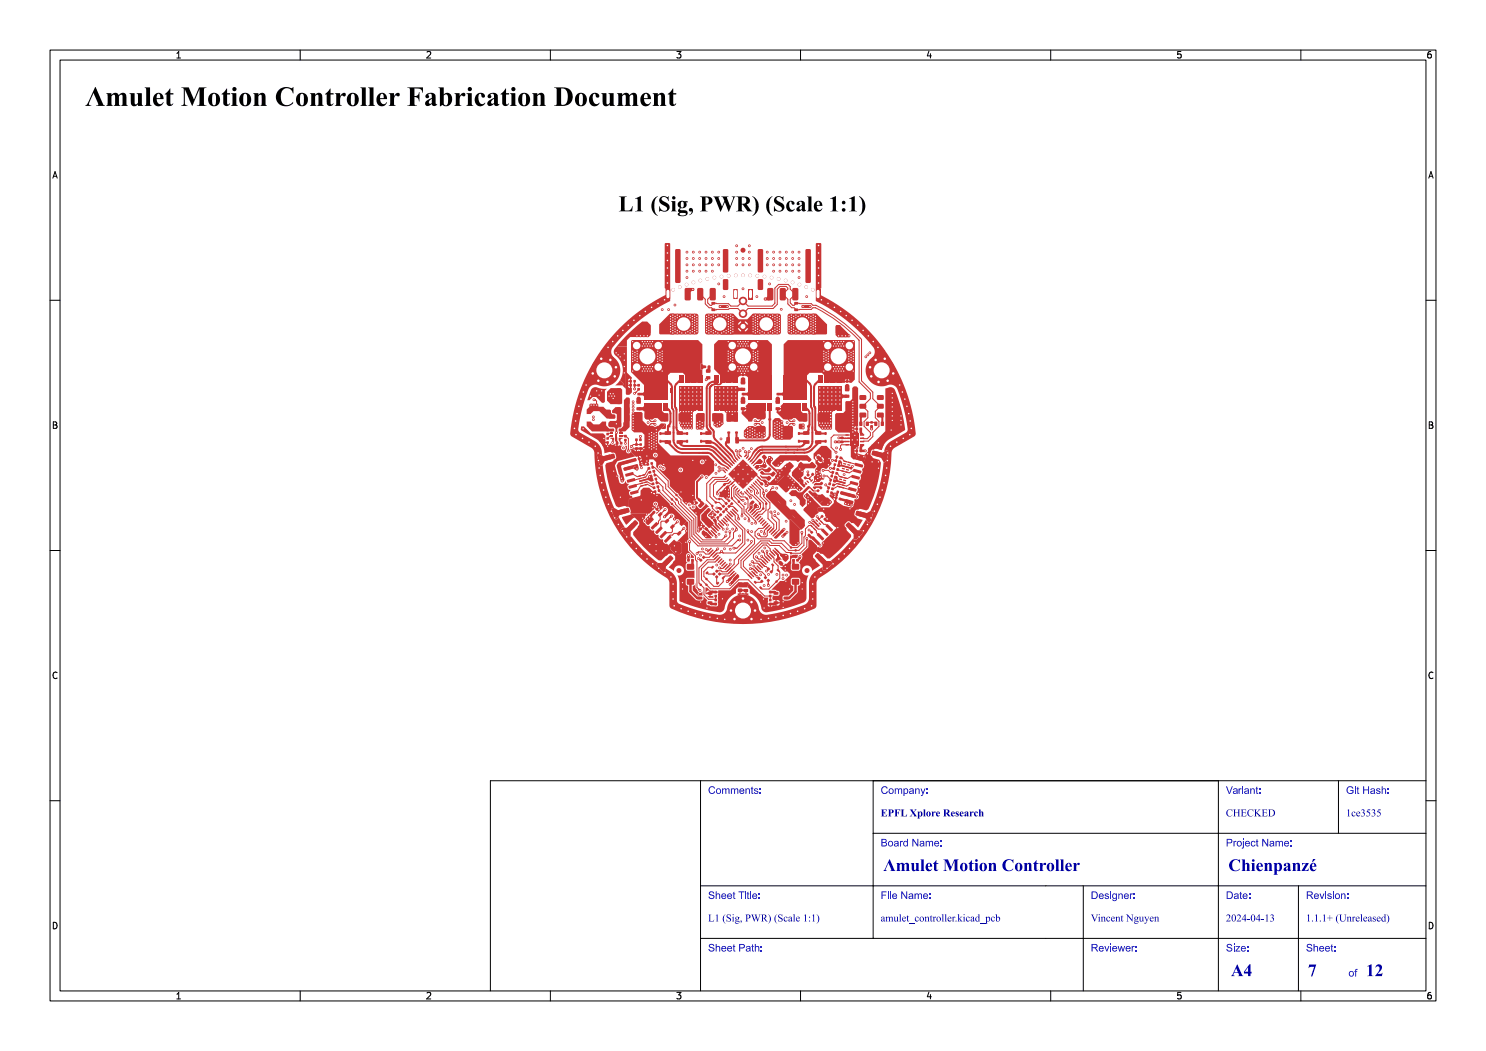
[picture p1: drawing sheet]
<svg xmlns="http://www.w3.org/2000/svg" width="297mm" height="210mm" viewBox="0 0 297 210" stroke-linecap="round" stroke-linejoin="round" font-family="sans-serif">
<defs><g id="words">
<text font-size="5.3" fill="#fff" x="17" y="21.5">Λmulet Motion Controller Fabrication Document</text>
<text font-size="4.3" fill="#fff" x="116" y="42.5">L1 (Sig, PWR) (Scale 1:1)</text>
<g font-size="3.3" fill="#fff">
<text x="176.5" y="174.3">Λmulet Motion Controller</text>
<text x="245.5" y="174.3">Chienpanzé</text>
<text x="246" y="195.3">A4</text>
<text x="261.4" y="195.3">7</text>
<text x="273" y="195.3">12</text>
</g>
<g font-size="2" fill="#fff">
<text x="141.5" y="158.8">Comments:</text>
<text x="176" y="158.8">Company:</text>
<text x="245" y="158.8">Variant:</text>
<text x="269" y="158.8">Git Hash:</text>
<text x="176" y="163.3">EPFL Xplore Research</text>
<text x="245" y="163.3">CHECKED</text>
<text x="269" y="163.3">1ce3535</text>
<text x="176" y="169.3">Board Name:</text>
<text x="245" y="169.3">Project Name:</text>
<text x="141.5" y="179.8">Sheet Title:</text>
<text x="176" y="179.8">File Name:</text>
<text x="218" y="179.8">Designer:</text>
<text x="245" y="179.8">Date:</text>
<text x="261" y="179.8">Revision:</text>
<text x="141.5" y="184.3">L1 (Sig, PWR) (Scale 1:1)</text>
<text x="176" y="184.3">amulet_controller.kicad_pcb</text>
<text x="218" y="184.3">Vincent Nguyen</text>
<text x="245" y="184.3">2024-04-13</text>
<text x="261" y="184.3">1.1.1+ (Unreleased)</text>
<text x="141.5" y="190.3">Sheet Path:</text>
<text x="218" y="190.3">Reviewer:</text>
<text x="245" y="190.3">Size:</text>
<text x="261" y="190.3">Sheet:</text>
<text x="269.5" y="195.3">of</text>
</g>
<g font-size="1.7" fill="#fff">
<text x="35" y="11.6">1</text>
<text x="85" y="11.6">2</text>
<text x="135" y="11.6">3</text>
<text x="185" y="11.6">4</text>
<text x="235" y="11.6">5</text>
<text x="285" y="11.6">6</text>
<text x="10.5" y="35.6">A</text>
<text x="285.5" y="35.6">A</text>
<text x="10.5" y="85.6">B</text>
<text x="285.5" y="85.6">B</text>
<text x="10.5" y="135.6">C</text>
<text x="285.5" y="135.6">C</text>
<text x="10.5" y="185.6">D</text>
<text x="285.5" y="185.6">D</text>
<text x="35" y="199.7">1</text>
<text x="85" y="199.7">2</text>
<text x="135" y="199.7">3</text>
<text x="185" y="199.7">4</text>
<text x="235" y="199.7">5</text>
<text x="285" y="199.7">6</text>
</g>
</g></defs>
<g fill="#c83434">
<path d="M158.7 103.7l.6-.4 1.5 1.5 .1 .3-.4 .4-.3 .1-1.5-1.6z" fill-rule="evenodd"/>
<path d="M160.6 101.7l.4-.4 .3 .1 1.5 1.5v.3l-.4 .4-.3-.1-1.5-1.5z" fill-rule="evenodd"/>
<path d="M140.7 73.1h.4v.4h-.4z" fill-rule="evenodd"/>
<path d="M141.5 73.1h.4v.4h-.4z" fill-rule="evenodd"/>
<path d="M146.5 75h.9v1.5h-.9z" fill-rule="evenodd"/>
<path d="M145.3 75h.8v1.5h-.8z" fill-rule="evenodd"/>
<path d="M144 75h.8v1.5h-.8z" fill-rule="evenodd"/>
<path d="M142.7 75h.9v1.5h-.9z" fill-rule="evenodd"/>
<path d="M142.7 77.2h4.7v3.7h-4.7z" fill-rule="evenodd"/>
<path d="M142.7 80.9h.9v1.1h-.9z" fill-rule="evenodd"/>
<path d="M144 80.9h.8v1.1h-.8z" fill-rule="evenodd"/>
<path d="M145.3 80.9h.8v1.1h-.8z" fill-rule="evenodd"/>
<path d="M146.5 80.9h.9v1.1h-.9z" fill-rule="evenodd"/>
<path d="M130.3 96.5l.4-.1 .1 .5-.4 .1z" fill-rule="evenodd"/>
<path d="M131 96.3l.5-.1 .1 .4-.5 .2z" fill-rule="evenodd"/>
<path d="M165.2 98l.5 .1-.1 .4-.5-.1z" fill-rule="evenodd"/>
<path d="M166 98.2l.5 .1-.2 .4-.4-.1z" fill-rule="evenodd"/>
<path d="M156.5 111.5l.4-.3 .5 .7-.5 .3-.5-.5z" fill-rule="evenodd"/>
<path d="M155.6 112.4l.5-.3 .5 .6-.5 .4-.5-.5z" fill-rule="evenodd"/>
<path d="M141.4 120.2h.9l.1 .5h-.9z" fill-rule="evenodd"/>
<path d="M141.4 118.3h.9l.1 .5h-.9z" fill-rule="evenodd"/>
<path d="M139.4 119.2h.9l.1 .5-.9 .1z" fill-rule="evenodd"/>
<path d="M164.2 102.9l.4 .2-.2 .4-.4-.3z" fill-rule="evenodd"/>
<path d="M164.6 103.7l.3-.3 .3 .4-.4 .2z" fill-rule="evenodd"/>
<path d="M159 91.1h.2l.7 .7-.3 .5h-.3l-.6-.8z" fill-rule="evenodd"/>
<path d="M157.4 92.6l.5-.3 .7 .7v.2l-.5 .4-.7-.7z" fill-rule="evenodd"/>
<path d="M129.4 93.4l.5-.1 .1 .5-.5 .1z" fill-rule="evenodd"/>
<path d="M130.2 93.2l.4-.1 .2 .5-.5 .1z" fill-rule="evenodd"/>
<path d="M126.7 91.7l.4-.1 .1 .4-.4 .1z" fill-rule="evenodd"/>
<path d="M127.5 91.5l.4-.1 .1 .4-.4 .1z" fill-rule="evenodd"/>
<path d="M169 86.8h.8v.2l-.8 .1z" fill-rule="evenodd"/>
<path d="M169 87.4h.8v.3h-.8z" fill-rule="evenodd"/>
<path d="M169 88.1h.8v.2l-.8 .1z" fill-rule="evenodd"/>
<path d="M169 88.7h.8v.3h-.8z" fill-rule="evenodd"/>
<path d="M171.9 88.7h.8v.3h-.8z" fill-rule="evenodd"/>
<path d="M171.9 88.1h.8v.2l-.8 .1z" fill-rule="evenodd"/>
<path d="M171.9 87.4h.8v.3h-.8z" fill-rule="evenodd"/>
<path d="M171.9 86.8h.8v.2l-.8 .1z" fill-rule="evenodd"/>
<path d="M170 86.7h1.6v2.4h-1.6z" fill-rule="evenodd"/>
<path d="M146.2 116.1l.4 .2-.2 .4-.4-.3z" fill-rule="evenodd"/>
<path d="M145.5 115.7l.3-.2 .3 .4-.4 .2z" fill-rule="evenodd"/>
<path d="M155 81.4h.8l.1 .5-.8 .1z" fill-rule="evenodd"/>
<path d="M155 80.1h.8l.1 .5-.8 .1z" fill-rule="evenodd"/>
<path d="M145.4 86.3l.5-.1v.4h-.5z" fill-rule="evenodd"/>
<path d="M146.9 86.3l.5-.1 .1 .4h-.5z" fill-rule="evenodd"/>
<path d="M163.5 103.4l.4 .4-.2 .2-.4-.4z" fill-rule="evenodd"/>
<path d="M163.1 103.7l.4 .5-.1 .1-.5-.4z" fill-rule="evenodd"/>
<path d="M162.8 104.1l.4 .4-.2 .2-.4-.4z" fill-rule="evenodd"/>
<path d="M162.4 104.4l.4 .5-.1 .1-.5-.4z" fill-rule="evenodd"/>
<path d="M162.1 104.8l.4 .4-.2 .2-.4-.4z" fill-rule="evenodd"/>
<path d="M162.5 105.6l.2-.2 .4 .4-.2 .2z" fill-rule="evenodd"/>
<path d="M162.8 105.2l.2-.2 .4 .5-.1 .1z" fill-rule="evenodd"/>
<path d="M163.2 104.9l.2-.2 .4 .4-.2 .2z" fill-rule="evenodd"/>
<path d="M163.5 104.5l.2-.2 .4 .5-.1 .1z" fill-rule="evenodd"/>
<path d="M164.1 104l.4 .4-.2 .2-.4-.4z" fill-rule="evenodd"/>
<path d="M125.2 83h.6l.1 1-.2 .2-.6-.1z" fill-rule="evenodd"/>
<path d="M123.4 83h.6l.1 1-.2 .2-.6-.1z" fill-rule="evenodd"/>
<path d="M153.5 57.6l.8-.1 .3 .3v1.9l-.3 .3h-.7l-.3-.2v-2z" fill-rule="evenodd"/>
<path d="M156 57.6l.8-.1 .3 .3v1.9l-.3 .3h-.7l-.3-.2v-2z" fill-rule="evenodd"/>
<path d="M158.5 57.6l.8-.1 .3 .3v1.9l-.3 .3h-.7l-.3-.2v-2z" fill-rule="evenodd"/>
<path d="M151.5 55.8h.8l.2 .1v1.8l-.1 .2-.7 .1-.2-.2z" fill-rule="evenodd"/>
<path d="M161.1 49.8h.7l.3 .2v6.3l-.3 .3-.7-.1-.1-.2z" fill-rule="evenodd"/>
<path d="M151.5 49.8h.8l.2 .2v4.2l-.2 .3-.7-.1-.2-.2z" fill-rule="evenodd"/>
<path d="M162.9 86.2h1.2l.1 .6-.2 .1h-1l-.1-.2z" fill-rule="evenodd"/>
<path d="M162.9 88h1.2l.1 .6-.2 .1h-1l-.1-.2z" fill-rule="evenodd"/>
<path d="M134.1 77.7h.4v.8h-.4z" fill-rule="evenodd"/>
<path d="M129.7 84l.2-.2 .3 .3-.2 .2z" fill-rule="evenodd"/>
<path d="M155.9 110.8l.3-.2 .3 .3-.3 .3-.3-.2z" fill-rule="evenodd"/>
<path d="M155.6 111.2h.1l.3 .3-.4 .3-.3-.3z" fill-rule="evenodd"/>
<path d="M127 88.6h.4v.5h-.4z" fill-rule="evenodd"/>
<path d="M127 89.4h.4v.5h-.4z" fill-rule="evenodd"/>
<path d="M150.8 116.1l.5 .3-.2 .3-.5-.4z" fill-rule="evenodd"/>
<path d="M151.9 117.2l.5 .3-.2 .3-.5-.4z" fill-rule="evenodd"/>
<path d="M139.5 99.8l.3-.2 .3 .4-.4 .2z" fill-rule="evenodd"/>
<path d="M139.1 100.2l.4 .2-.2 .4-.4-.3z" fill-rule="evenodd"/>
<path d="M158.3 115.7h1.4v1.1h-1.4z" fill-rule="evenodd"/>
<path d="M158.3 112.7h1.4v1.1h-1.4z" fill-rule="evenodd"/>
<path d="M167 94.3l.5 .1-.1 .5-.5-.1z" fill-rule="evenodd"/>
<path d="M166.2 94.1l.5 .1-.1 .5-.4-.2z" fill-rule="evenodd"/>
<path d="M163.4 82.6l.7-.1 .2 .2v1.4l-.1 .1-.8-.1z" fill-rule="evenodd"/>
<path d="M160.5 82.6l.7-.1 .2 .2v1.4l-.1 .1-.8-.1z" fill-rule="evenodd"/>
<path d="M162.3 94.5h.2l.3 .2-.3 .4-.4-.3z" fill-rule="evenodd"/>
<path d="M162.7 95.2l.3-.2 .3 .3-.3 .4-.3-.3z" fill-rule="evenodd"/>
<path d="M152 96.6l.3-.2 .3 .4-.4 .2z" fill-rule="evenodd"/>
<path d="M152.6 96.1l.3-.2 .3 .3-.4 .3z" fill-rule="evenodd"/>
<path d="M148.7 117.7h.7l.1 .5-.7 .1z" fill-rule="evenodd"/>
<path d="M148.7 116.4h.7l.1 .5-.7 .1z" fill-rule="evenodd"/>
<path d="M149.6 80.5h.9v1.5h-.9z" fill-rule="evenodd"/>
<path d="M150.9 80.5h.8v1.5h-.8z" fill-rule="evenodd"/>
<path d="M152.2 80.5h.8v1.5h-.8z" fill-rule="evenodd"/>
<path d="M153.4 80.5h.9v1.5h-.9z" fill-rule="evenodd"/>
<path d="M149.6 76.1h4.7v3.7h-4.7z" fill-rule="evenodd"/>
<path d="M153.4 75h.9v1.1h-.9z" fill-rule="evenodd"/>
<path d="M152.2 75h.8v1.1h-.8z" fill-rule="evenodd"/>
<path d="M150.9 75h.8v1.1h-.8z" fill-rule="evenodd"/>
<path d="M149.6 75h.9v1.1h-.9z" fill-rule="evenodd"/>
<path d="M160.6 88h1.1l.1 .6-.2 .1h-1l-.1-.2z" fill-rule="evenodd"/>
<path d="M160.6 86.2h1.1l.1 .6-.2 .1h-1l-.1-.2z" fill-rule="evenodd"/>
<path d="M155.3 91.5h.3l.4 .6-1 1h-.2l-.4-.6z" fill-rule="evenodd"/>
<path d="M156.4 94.5l1-1 .6 .5v.2l-1 1-.6-.4z" fill-rule="evenodd"/>
<path d="M168.9 77.6h.8l.1 .5-.8 .1z" fill-rule="evenodd"/>
<path d="M168.9 78.9h.8l.1 .5-.8 .1z" fill-rule="evenodd"/>
<path d="M143.7 102.8l.4-.3 .3 .4-.4 .3-.3-.3z" fill-rule="evenodd"/>
<path d="M143.4 102h.1l.3 .2-.3 .4-.4-.3z" fill-rule="evenodd"/>
<path d="M132.9 88h1.1l.1 .6-.2 .1h-1z" fill-rule="evenodd"/>
<path d="M132.9 86.2h1.1l.1 .6-.2 .1h-1z" fill-rule="evenodd"/>
<path d="M166 94.9l.5 .1-.1 .4-.4-.1z" fill-rule="evenodd"/>
<path d="M166.8 95.1l.5 .1-.1 .4-.5-.1z" fill-rule="evenodd"/>
<path d="M144.7 96.5l.4 .3-.3 .3-.3-.2z" fill-rule="evenodd"/>
<path d="M145.3 97.1h.1l.3 .3-.3 .3-.4-.3z" fill-rule="evenodd"/>
<path d="M156.2 105.9l.4 .2-.2 .4-.4-.3z" fill-rule="evenodd"/>
<path d="M156.6 106.6l.3-.2 .3 .4-.4 .2z" fill-rule="evenodd"/>
<path d="M138.2 111.7h.4v.5h-.4z" fill-rule="evenodd"/>
<path d="M137.4 111.7h.4v.5h-.4z" fill-rule="evenodd"/>
<path d="M163.2 98l.4-.3 .2 .4-.3 .3z" fill-rule="evenodd"/>
<path d="M164 97.2l.4 .2-.3 .4-.3-.3z" fill-rule="evenodd"/>
<path d="M143 115.2l.2-.3 .4 .4-.4 .3-.2-.2z" fill-rule="evenodd"/>
<path d="M143.5 114.6l.3-.2 .3 .3-.3 .3-.3-.3z" fill-rule="evenodd"/>
<path d="M137 57.6l.8-.1 .3 .3v1.9l-.3 .3h-.7l-.3-.2v-2z" fill-rule="evenodd"/>
<path d="M139.4 57.7l.9-.2 .3 .3v1.9l-.3 .3h-.7l-.3-.2z" fill-rule="evenodd"/>
<path d="M141.9 57.7l.9-.2 .3 .3v1.9l-.3 .3h-.7l-.3-.2z" fill-rule="evenodd"/>
<path d="M135 49.8h.8l.2 .2v6.3l-.2 .3-.7-.1-.2-.2z" fill-rule="evenodd"/>
<path d="M144.6 55.8h.7l.2 .1 .1 1.8-.2 .2-.7 .1-.2-.2z" fill-rule="evenodd"/>
<path d="M144.6 49.8h.7l.3 .2v4.2l-.3 .3-.7-.1-.1-.2z" fill-rule="evenodd"/>
<path d="M156.7 85.2l.3-.1 1.3 .1 .2 .2-.1 .9-.3 .2-1.3-.1-.1-.3z" fill-rule="evenodd"/>
<path d="M156.7 82.5l.3-.1 1.3 .1 .2 .2-.1 .9-.3 .2-1.3-.1-.1-.3z" fill-rule="evenodd"/>
<path d="M168 98.3h.5l-.1 .5-.5-.1z" fill-rule="evenodd"/>
<path d="M167.2 98.1h.5l-.1 .5-.4-.2z" fill-rule="evenodd"/>
<path d="M142.2 104.3l.4 .2-.2 .4-.4-.3z" fill-rule="evenodd"/>
<path d="M142.6 103.9l.3-.2 .3 .4-.4 .2z" fill-rule="evenodd"/>
<path d="M121.2 85.7h.5v.5h-.5z" fill-rule="evenodd"/>
<path d="M121.2 86.5h.5v.5h-.5z" fill-rule="evenodd"/>
<path d="M157.7 83.8l.3 .3-.2 .1-.3-.3z" fill-rule="evenodd"/>
<path d="M166.2 97.4l.5 .1-.1 .5-.5-.2z" fill-rule="evenodd"/>
<path d="M165.4 97.2l.5 .1-.1 .5-.5-.2z" fill-rule="evenodd"/>
<path d="M130.5 97.3l.4-.1 .1 .4-.4 .1z" fill-rule="evenodd"/>
<path d="M131.2 97h.5l.1 .4-.5 .1z" fill-rule="evenodd"/>
<path d="M171.8 85.5h.5v.4h-.5z" fill-rule="evenodd"/>
<path d="M171 85.5h.5v.4h-.5z" fill-rule="evenodd"/>
<path d="M128.8 80.5h.9v1.5h-.9z" fill-rule="evenodd"/>
<path d="M130.1 80.5h.8v1.5h-.8z" fill-rule="evenodd"/>
<path d="M131.3 80.5h.9v1.5h-.9z" fill-rule="evenodd"/>
<path d="M132.6 80.5h.9v1.5h-.9z" fill-rule="evenodd"/>
<path d="M128.8 76.1h4.7v3.7h-4.7z" fill-rule="evenodd"/>
<path d="M132.6 75h.9v1.1h-.9z" fill-rule="evenodd"/>
<path d="M131.3 75h.9v1.1h-.9z" fill-rule="evenodd"/>
<path d="M130.1 75h.8v1.1h-.8z" fill-rule="evenodd"/>
<path d="M128.8 75h.9v1.1h-.9z" fill-rule="evenodd"/>
<path d="M121.7 83h1.2l.1 .5-1.3 .1z" fill-rule="evenodd"/>
<path d="M121.7 84.6h1.2l.1 .5-1.3 .1z" fill-rule="evenodd"/>
<path d="M127.4 77.5h.5v.5h-.5z" fill-rule="evenodd"/>
<path d="M127.4 76.7h.5v.5h-.5z" fill-rule="evenodd"/>
<path d="M140.2 100.3h.3l.3 .4-.9 .8-.4-.5z" fill-rule="evenodd"/>
<path d="M140.8 102.2l.8-.7 .5 .4-.8 .9-.5-.3z" fill-rule="evenodd"/>
<path d="M127 92.9l.4-.1 .1 .5-.4 .1z" fill-rule="evenodd"/>
<path d="M127.8 92.7l.4-.1 .1 .4-.4 .2z" fill-rule="evenodd"/>
<path d="M164.3 65l.7-.1 .2 .2v1.3l-.2 .2-.6 .1-.2-.2z" fill-rule="evenodd"/>
<path d="M167.1 65l.7-.1 .2 .2v1.3l-.2 .2-.6 .1-.2-.2z" fill-rule="evenodd"/>
<path d="M150.4 100.1l.4 .2-.3 .3-.3-.2z" fill-rule="evenodd"/>
<path d="M150.9 100.6h.2l.2 .3-.3 .3-.3-.3z" fill-rule="evenodd"/>
<path d="M153.7 118.9h.5v.4h-.5z" fill-rule="evenodd"/>
<path d="M153.7 118.1h.5v.4h-.5z" fill-rule="evenodd"/>
<path d="M147.5 117.6h.8v.7h-.8z" fill-rule="evenodd"/>
<path d="M147.5 116.4h.8v.7h-.8z" fill-rule="evenodd"/>
<path d="M167.7 99.5h.5l-.2 .5-.4-.1z" fill-rule="evenodd"/>
<path d="M166.9 99.3h.5l-.1 .5-.5-.1z" fill-rule="evenodd"/>
<path d="M166.7 92.6l.4 .1-.1 .4-.4-.1z" fill-rule="evenodd"/>
<path d="M167.4 92.8l.5 .1-.1 .4-.4-.1z" fill-rule="evenodd"/>
<path d="M128.9 85.2l.3-.1 1.3 .1 .2 .2-.1 .9-.3 .2-1.3-.1-.1-.3z" fill-rule="evenodd"/>
<path d="M128.9 82.5l.3-.1 1.3 .1 .2 .2-.1 .9-.3 .2-1.3-.1-.1-.3z" fill-rule="evenodd"/>
<path d="M142.8 119.7h.5v.4h-.5z" fill-rule="evenodd"/>
<path d="M142.8 120.5h.5v.4h-.5z" fill-rule="evenodd"/>
<path d="M131.5 102.8l.6-.5 .3 .4-.6 .6-.3-.3z" fill-rule="evenodd"/>
<path d="M132.9 104.1l.5-.4 .4 .3-.6 .6-.4-.3z" fill-rule="evenodd"/>
<path d="M134.2 101.4h.3l.2 .3-.6 .6-.3-.4z" fill-rule="evenodd"/>
<path d="M158.8 60.4l.6-.1 .1 .5-.7 .1z" fill-rule="evenodd"/>
<path d="M158.8 61.7l.6-.1 .1 .5-.7 .1z" fill-rule="evenodd"/>
<path d="M160.9 61h.7l.1 .4-.7 .1z" fill-rule="evenodd"/>
<path d="M161.2 98.6l.1-.1 .4 .5-.2 .1z" fill-rule="evenodd"/>
<path d="M161.6 98.2l.2-.1 .4 .4-.2 .1z" fill-rule="evenodd"/>
<path d="M162.1 97.7l.2-.1 .3 .4-.1 .2z" fill-rule="evenodd"/>
<path d="M162.5 97.4l.1-.1 .4 .4-.2 .1z" fill-rule="evenodd"/>
<path d="M162.7 96.8l.3-.3 .2 .1-.4 .4z" fill-rule="evenodd"/>
<path d="M162.7 96.1l.2 .2-.5 .4-.1-.2z" fill-rule="evenodd"/>
<path d="M162.3 95.8l.2 .1-.4 .4-.1-.2z" fill-rule="evenodd"/>
<path d="M161.2 96.1l.1-.1 .4 .4-.2 .1z" fill-rule="evenodd"/>
<path d="M160.8 96.4l.2-.1 .4 .5-.2 .1z" fill-rule="evenodd"/>
<path d="M160.5 96.8l.4 .4-.1 .1-.4-.3z" fill-rule="evenodd"/>
<path d="M159.9 97.4l.2-.1 .3 .4-.2 .1z" fill-rule="evenodd"/>
<path d="M160.8 98l.2 .1-.5 .5-.2-.1z" fill-rule="evenodd"/>
<path d="M161.6 97.2l.1 .2-1.3 1.2v-.2z" fill-rule="evenodd"/>
<path d="M161.6 97.2l.1 .2-.5 .5-.1-.2z" fill-rule="evenodd"/>
<path d="M130 92.4l.4-.1 .1 .4-.4 .2z" fill-rule="evenodd"/>
<path d="M129.2 92.6l.4-.1 .2 .5-.5 .1z" fill-rule="evenodd"/>
<path d="M163.9 96.5l.3-.3 .3 .4-.3 .3-.3-.2z" fill-rule="evenodd"/>
<path d="M163.4 95.9l.3-.2 .3 .3-.4 .3z" fill-rule="evenodd"/>
<path d="M159.6 95.9l.5-.4 .4 .7-.5 .3-.4-.4z" fill-rule="evenodd"/>
<path d="M159 96.4h.2l.5 .5-.4 .5-.6-.5z" fill-rule="evenodd"/>
<path d="M171.8 89.9h.5v.4h-.5z" fill-rule="evenodd"/>
<path d="M171 89.9h.5v.4h-.5z" fill-rule="evenodd"/>
<path d="M152.6 90.9h.2l.5 .4-.4 .5-.6-.4z" fill-rule="evenodd"/>
<path d="M151.7 91.8l.2-.1 .5 .5-.3 .5-.7-.5z" fill-rule="evenodd"/>
<path d="M167.3 75h.9v1.5h-.9z" fill-rule="evenodd"/>
<path d="M166.1 75h.8v1.5h-.8z" fill-rule="evenodd"/>
<path d="M164.8 75h.8v1.5h-.8z" fill-rule="evenodd"/>
<path d="M163.5 75h.9v1.5h-.9z" fill-rule="evenodd"/>
<path d="M163.5 77.2h4.7v3.7h-4.7z" fill-rule="evenodd"/>
<path d="M163.5 80.9h.9v1.1h-.9z" fill-rule="evenodd"/>
<path d="M164.8 80.9h.8v1.1h-.8z" fill-rule="evenodd"/>
<path d="M166.1 80.9h.8v1.1h-.8z" fill-rule="evenodd"/>
<path d="M167.3 80.9h.9v1.1h-.9z" fill-rule="evenodd"/>
<path d="M161.4 106.8l.3-.2 .3 .4-.4 .2z" fill-rule="evenodd"/>
<path d="M162.1 106.1l.4 .2-.2 .4-.4-.3z" fill-rule="evenodd"/>
<path d="M131.9 65l.7-.1 .2 .2v1.3l-.1 .2-.6 .1-.2-.2z" fill-rule="evenodd"/>
<path d="M129.1 65l.7-.1 .2 .2v1.3l-.1 .2-.6 .1-.2-.2z" fill-rule="evenodd"/>
<path d="M130.2 103.5h.2l.3 .4-1.2 1-.3-.4z" fill-rule="evenodd"/>
<path d="M131.1 104.4h.2l.2 .3-1.1 1.1-.3-.4z" fill-rule="evenodd"/>
<path d="M132 105.2h.2l.2 .4-1.2 1.1-.3-.4z" fill-rule="evenodd"/>
<path d="M132.9 106.1h.2l.2 .4-1.2 1.1-.3-.4z" fill-rule="evenodd"/>
<path d="M132.7 108l1.1-1 .4 .3-1.1 1.2-.4-.3z" fill-rule="evenodd"/>
<path d="M133.6 108.9l1.1-1 .4 .3-1.1 1.1-.4-.2z" fill-rule="evenodd"/>
<path d="M126.8 104h.3l.4 .4v.2l-1.6 1.7h-.2l-.5-.4v-.3z" fill-rule="evenodd"/>
<path d="M133.8 111h.4l.4 .5v.2l-1.6 1.6-.3 .1-.4-.4-.1-.3z" fill-rule="evenodd"/>
<path d="M162.2 92.3h.3l.6 .8-.3 .5-.2-.1-.7-.7z" fill-rule="evenodd"/>
<path d="M163.2 91.3l.5-.3 .7 .7v.2l-.5 .4-.7-.7z" fill-rule="evenodd"/>
<path d="M129.7 84.9l.3-.3 .2 .2-.3 .3z" fill-rule="evenodd"/>
<path d="M123.7 87.5h.6l.1 .1-.3 .1-.1 .3h-.3z" fill-rule="evenodd"/>
<path d="M123.8 87h.6v.2h-.6z" fill-rule="evenodd"/>
<path d="M123.8 86.5h.6v.2h-.6z" fill-rule="evenodd"/>
<path d="M123.7 85.7l.3-.1 .1 .3 .2 .1 .1 .2h-.7z" fill-rule="evenodd"/>
<path d="M122 86h.3l.1-.4 .4 .1-.1 .5h-.6z" fill-rule="evenodd"/>
<path d="M122 86.5h.6v.2h-.6z" fill-rule="evenodd"/>
<path d="M122 87h.6v.2h-.6z" fill-rule="evenodd"/>
<path d="M122 87.5h.7l.1 .5h-.4v-.3h-.3z" fill-rule="evenodd"/>
<path d="M123 86.7h.4v1.3h-.4z" fill-rule="evenodd"/>
<path d="M121.6 82h.4v.5h-.4z" fill-rule="evenodd"/>
<path d="M122.4 82h.4v.5h-.4z" fill-rule="evenodd"/>
<path d="M123.9 88.3h.5v.5h-.5z" fill-rule="evenodd"/>
<path d="M123.1 88.3h.5v.5h-.5z" fill-rule="evenodd"/>
<path d="M135.3 88h1.1l.1 .6-.2 .1h-1l-.1-.2z" fill-rule="evenodd"/>
<path d="M135.3 86.2h1.1l.1 .6-.2 .1h-1l-.1-.2z" fill-rule="evenodd"/>
<path d="M154.7 107.4l.8-.8 .2 .1-.8 .9z" fill-rule="evenodd"/>
<path d="M154.4 107l.7-.7 .2 .1-.7 .8z" fill-rule="evenodd"/>
<path d="M154 106.7l.8-.8 .2 .1-.8 .9z" fill-rule="evenodd"/>
<path d="M153.7 106.3l.7-.7h.2l-.7 .9z" fill-rule="evenodd"/>
<path d="M153.3 105.9l.8-.7 .2 .1-.8 .9z" fill-rule="evenodd"/>
<path d="M153 105.6l.7-.8 .2 .1-.7 .9z" fill-rule="evenodd"/>
<path d="M152.6 105.2l.8-.7 .2 .1-.8 .9z" fill-rule="evenodd"/>
<path d="M152.3 104.9l.7-.8 .2 .1-.7 .9z" fill-rule="evenodd"/>
<path d="M151.9 104.5l.8-.7 .2 .1-.8 .8z" fill-rule="evenodd"/>
<path d="M151.6 104.2l.7-.8 .2 .2-.7 .8z" fill-rule="evenodd"/>
<path d="M151.2 103.8l.8-.7 .2 .1-.8 .8z" fill-rule="evenodd"/>
<path d="M150.9 103.5l.7-.8 .2 .1-.7 .9z" fill-rule="evenodd"/>
<path d="M150.5 103.1l.8-.7 .1 .1-.7 .8z" fill-rule="evenodd"/>
<path d="M150.1 102.8l.8-.8 .2 .1-.8 .9z" fill-rule="evenodd"/>
<path d="M149.8 102.4l.7-.7 .2 .1-.7 .8z" fill-rule="evenodd"/>
<path d="M150.2 101.3l.2 .2-.9 .8-.1-.2z" fill-rule="evenodd"/>
<path d="M146.6 101.4l.2-.1 .8 .9-.2 .1z" fill-rule="evenodd"/>
<path d="M146.4 101.7l.8 .7-.1 .2-.8-.7z" fill-rule="evenodd"/>
<path d="M145.9 102.1l.2-.1 .8 .9-.2 .1z" fill-rule="evenodd"/>
<path d="M145.6 102.5l.1-.1 .8 .8-.2 .1z" fill-rule="evenodd"/>
<path d="M145.2 102.8l.2-.1 .7 .9-.2 .1z" fill-rule="evenodd"/>
<path d="M144.8 103.2l.2-.1 .8 .8-.2 .1z" fill-rule="evenodd"/>
<path d="M144.5 103.5l.2-.1 .7 .9-.2 .1z" fill-rule="evenodd"/>
<path d="M144.1 103.9l.2-.1 .8 .8-.2 .1z" fill-rule="evenodd"/>
<path d="M143.9 104.1l.8 .8-.1 .2-.8-.8z" fill-rule="evenodd"/>
<path d="M143.5 104.5l.9 .7-.1 .2-.9-.7z" fill-rule="evenodd"/>
<path d="M143.2 104.8l.8 .8-.1 .2-.8-.8z" fill-rule="evenodd"/>
<path d="M142.7 105.3l.2-.1 .8 .8-.2 .1z" fill-rule="evenodd"/>
<path d="M142.4 105.6h.2l.7 .8-.2 .1z" fill-rule="evenodd"/>
<path d="M142 106l.2-.1 .8 .9-.2 .1z" fill-rule="evenodd"/>
<path d="M141.7 106.4l.2-.1 .7 .8-.2 .1z" fill-rule="evenodd"/>
<path d="M141.3 106.7l.2-.1 .8 .9-.2 .1z" fill-rule="evenodd"/>
<path d="M141.3 110.2l.8-.8 .2 .1-.8 .9z" fill-rule="evenodd"/>
<path d="M141.7 110.5l.7-.7 .2 .1-.7 .8z" fill-rule="evenodd"/>
<path d="M142 110.9l.8-.8 .2 .2-.8 .8z" fill-rule="evenodd"/>
<path d="M142.4 111.3l.7-.8 .2 .1-.7 .8z" fill-rule="evenodd"/>
<path d="M142.7 111.6l.8-.8 .2 .2-.8 .8z" fill-rule="evenodd"/>
<path d="M143.8 111.2l.2 .2-.8 .8-.1-.2z" fill-rule="evenodd"/>
<path d="M143.4 112.3l.8-.8 .2 .2-.8 .8z" fill-rule="evenodd"/>
<path d="M143.8 112.7l.7-.8 .2 .1-.7 .9z" fill-rule="evenodd"/>
<path d="M144.1 113l.8-.7 .2 .1-.8 .8z" fill-rule="evenodd"/>
<path d="M144.5 113.4l.8-.8 .2 .1-.8 .9z" fill-rule="evenodd"/>
<path d="M144.8 113.7l.8-.7 .2 .1-.8 .8z" fill-rule="evenodd"/>
<path d="M145.2 114.1l.8-.8 .1 .1-.7 .9z" fill-rule="evenodd"/>
<path d="M145.6 114.4l.7-.7 .2 .1-.8 .8z" fill-rule="evenodd"/>
<path d="M145.9 114.8l.8-.8 .2 .2-.8 .8z" fill-rule="evenodd"/>
<path d="M146.3 115.1l.7-.7 .2 .1-.8 .9z" fill-rule="evenodd"/>
<path d="M146.6 115.5l.8-.8 .2 .2-.8 .8z" fill-rule="evenodd"/>
<path d="M149.5 114.7l.9 .8-.1 .2-.9-.8z" fill-rule="evenodd"/>
<path d="M149.8 114.5l.2-.1 .7 .8-.2 .1z" fill-rule="evenodd"/>
<path d="M150.1 114.1l.2-.1 .8 .9-.2 .1z" fill-rule="evenodd"/>
<path d="M150.5 113.8l.2-.1 .7 .8-.1 .1z" fill-rule="evenodd"/>
<path d="M150.9 113.4l.2-.1 .7 .9-.2 .1z" fill-rule="evenodd"/>
<path d="M151.2 113.1l.2-.1 .8 .8-.2 .1z" fill-rule="evenodd"/>
<path d="M151.6 112.7l.2-.1 .7 .9-.2 .1z" fill-rule="evenodd"/>
<path d="M152 112.3l.9 .7-.1 .2-.9-.7z" fill-rule="evenodd"/>
<path d="M152.3 112l.2-.1 .7 .9-.2 .1z" fill-rule="evenodd"/>
<path d="M152.7 111.6l.9 .7-.1 .2-.9-.7z" fill-rule="evenodd"/>
<path d="M153.1 111.2l.8 .8-.1 .2-.8-.8z" fill-rule="evenodd"/>
<path d="M153.4 110.9l.9 .7-.1 .2-.9-.7z" fill-rule="evenodd"/>
<path d="M153.8 110.5l.8 .8-.1 .1-.8-.7z" fill-rule="evenodd"/>
<path d="M154.1 110.1l.9 .8-.1 .2-.9-.8z" fill-rule="evenodd"/>
<path d="M154.5 109.8l.8 .7-.1 .2-.8-.7z" fill-rule="evenodd"/>
<path d="M154.7 109.5l.2-.1 .8 .9-.2 .1z" fill-rule="evenodd"/>
<path d="M164.8 87.9h.4l-.1 .6-.3-.1z" fill-rule="evenodd"/>
<path d="M164.8 86.4h.4l-.1 .5h-.3z" fill-rule="evenodd"/>
<path d="M143.2 103.3l.3-.2 .3 .4-.4 .2z" fill-rule="evenodd"/>
<path d="M142.8 102.6l.4 .2-.3 .4-.3-.3z" fill-rule="evenodd"/>
<path d="M152 116.1l.3-.3 .3 .4-.3 .3-.3-.2z" fill-rule="evenodd"/>
<path d="M151.4 115.5l.3-.2 .3 .3-.3 .3-.3-.3z" fill-rule="evenodd"/>
<path d="M142.4 114.6l.3-.2 .3 .4-.4 .2-.2-.2z" fill-rule="evenodd"/>
<path d="M143 114l.3-.2 .3 .3-.3 .4-.3-.3z" fill-rule="evenodd"/>
<path d="M169.1 76h.4v.4h-.4z" fill-rule="evenodd"/>
<path d="M169.1 76.8h.4v.4h-.4z" fill-rule="evenodd"/>
<path d="M129.6 94.2l.5-.1 .1 .4-.5 .2z" fill-rule="evenodd"/>
<path d="M130.4 94l.4-.1 .2 .4-.5 .1z" fill-rule="evenodd"/>
<path d="M169 99.8l1.5 .3v.5l-1.6-.3z" fill-rule="evenodd"/>
<path d="M169.3 98.6l1.6 .3-.1 .5-1.6-.3z" fill-rule="evenodd"/>
<path d="M169.6 97.4l1.6 .3-.1 .5-1.5-.3z" fill-rule="evenodd"/>
<path d="M169.9 96.2l1.6 .3-.1 .5-1.5-.3z" fill-rule="evenodd"/>
<path d="M170.3 94.9l1.5 .4v.5l-1.6-.4z" fill-rule="evenodd"/>
<path d="M170.6 93.7l1.5 .4v.5l-1.6-.4z" fill-rule="evenodd"/>
<path d="M170.9 92.5l1.6 .4-.1 .5-1.5-.4z" fill-rule="evenodd"/>
<path d="M171.2 91.3l1.6 .4-.1 .5-1.5-.4z" fill-rule="evenodd"/>
<path d="M171.1 102.1l.3-.1 2.2 .7 .1 .2-.2 .6-.2 .1-2.2-.6-.1-.3z" fill-rule="evenodd"/>
<path d="M174.4 90.1l.2-.1 2.2 .6 .1 .3-.1 .6-.3 .1-2.2-.7-.1-.2z" fill-rule="evenodd"/>
<path d="M162.5 98.7l.5-.3 .4 .6-.5 .4-.5-.5z" fill-rule="evenodd"/>
<path d="M161.6 99.6l.5-.3 .5 .6-.5 .4-.5-.5z" fill-rule="evenodd"/>
<path d="M174 84.2h.4v.4h-.4z" fill-rule="evenodd"/>
<path d="M174 85h.4v.4h-.4z" fill-rule="evenodd"/>
<path d="M127.8 88.6h.5v.4h-.5z" fill-rule="evenodd"/>
<path d="M127.8 89.4h.5v.4h-.5z" fill-rule="evenodd"/>
<path d="M166.9 91.8l.4 .1-.1 .4-.4-.1z" fill-rule="evenodd"/>
<path d="M167.6 92l.5 .1-.1 .4-.4-.1z" fill-rule="evenodd"/>
<path d="M157.6 98.6l.7-.7h.8l1.9 2v.8l-.6 .6-.6-.5v-.8l-.8-.9h-.8z" fill-rule="evenodd"/>
<path d="M156 100.3l.6-.7 .5 .6v.8l.9 .8h.8l.5 .6-.6 .6h-.8l-2-1.9z" fill-rule="evenodd"/>
<path d="M139.9 87.9h.4v.6l-.4-.1z" fill-rule="evenodd"/>
<path d="M139.9 86.4h.4v.5h-.4z" fill-rule="evenodd"/>
<path d="M164.5 68l6-.1 .3 .2v6.2l-.3 .1h-5.8l-.3-.1v-6z" fill-rule="evenodd"/>
<path d="M168 88.1h.5v.4h-.5z" fill-rule="evenodd"/>
<path d="M168 87.3h.5v.4h-.5z" fill-rule="evenodd"/>
<path d="M153.6 95.1h.2l.4 .4-.6 .6-.5-.5z" fill-rule="evenodd"/>
<path d="M154.4 96h.3l.3 .4-.6 .5-.4-.4z" fill-rule="evenodd"/>
<path d="M137.2 87.9h.3v.6l-.4-.1z" fill-rule="evenodd"/>
<path d="M137.2 86.4h.3v.5h-.4z" fill-rule="evenodd"/>
<path d="M162.4 107.6l.4-.2 1 1.2-.4 .3-1-1z" fill-rule="evenodd"/>
<path d="M163.3 106.8l.2-.3h.2l1 1v.2l-.3 .3h-.1l-1-1z" fill-rule="evenodd"/>
<path d="M164.2 105.9l.3-.3 1.1 1.2-.4 .3-1-1z" fill-rule="evenodd"/>
<path d="M165 105l.3-.3 .2 .1 1 1v.2l-.3 .2h-.2l-1-1z" fill-rule="evenodd"/>
<path d="M166.1 103.9h.3l.9 1 .1 .1-.3 .3h-.2l-1-1v-.1z" fill-rule="evenodd"/>
<path d="M162.9 110.9l.5-.4h.1l1.7 1.6v.3l-.4 .4-.2 .1-1.7-1.6z" fill-rule="evenodd"/>
<path d="M169.1 104.8l.4-.4h.2l1.6 1.6 .1 .3-.4 .4h-.3l-1.6-1.6z" fill-rule="evenodd"/>
<path d="M152.3 92.9l.5-.3 .5 .6-.5 .3-.5-.4z" fill-rule="evenodd"/>
<path d="M153.2 92l.4-.3 .5 .6-.5 .4-.5-.5z" fill-rule="evenodd"/>
<path d="M158.6 94l.6-.4 1 .9v.3l-.4 .4h-.2l-1-.9z" fill-rule="evenodd"/>
<path d="M157 95.6h.3l1 1-.5 .6h-.3l-.9-1z" fill-rule="evenodd"/>
<path d="M130.6 94.7h.4l.2 .4-.5 .1z" fill-rule="evenodd"/>
<path d="M129.9 94.9h.4l.1 .4-.4 .1z" fill-rule="evenodd"/>
<path d="M153.7 119.7h.5v.4h-.5z" fill-rule="evenodd"/>
<path d="M153.7 120.5h.5v.4h-.5z" fill-rule="evenodd"/>
<path d="M142.2 60.4l.7-.1 .1 .5-.7 .1z" fill-rule="evenodd"/>
<path d="M142.2 61.7l.7-.1 .1 .5-.7 .1z" fill-rule="evenodd"/>
<path d="M144.4 61h.6l.1 .4-.7 .1z" fill-rule="evenodd"/>
<path d="M130.4 102.2l.4-.2 .2 .4-.3 .2z" fill-rule="evenodd"/>
<path d="M131.2 101.5l.4 .2-.3 .4-.3-.3z" fill-rule="evenodd"/>
<path d="M151.3 85.2l.2-.1 1.4 .1 .1 .2-.1 .9-.3 .2-1.3-.1-.1-.3z" fill-rule="evenodd"/>
<path d="M151.3 82.5l.2-.1 1.4 .1 .1 .2-.1 .9-.3 .2-1.3-.1-.1-.3z" fill-rule="evenodd"/>
<path d="M130.8 95.5l.4-.1 .2 .5-.5 .1z" fill-rule="evenodd"/>
<path d="M130.1 95.7l.4-.1 .1 .5-.4 .1z" fill-rule="evenodd"/>
<path d="M144.5 102l.4 .2-.2 .4-.4-.3z" fill-rule="evenodd"/>
<path d="M143.8 101.6l.3-.2 .2 .4-.3 .2z" fill-rule="evenodd"/>
<path d="M137.1 82.6l.6-.1 .2 .2v1.4l-.1 .1-.8-.1z" fill-rule="evenodd"/>
<path d="M140 82.6l.6-.1 .2 .2v1.4l-.1 .1-.8-.1z" fill-rule="evenodd"/>
<path d="M141.5 103.9l.3-.2 .2 .4-.3 .2z" fill-rule="evenodd"/>
<path d="M142.2 103.2l.4 .2-.2 .4-.4-.3z" fill-rule="evenodd"/>
<path d="M153.5 98.5l.4-.4h.2l1.5 1.5v.4l-.4 .4-.2-.1-1.5-1.5z" fill-rule="evenodd"/>
<path d="M155.8 96.2h.3l1.6 1.5-.1 .3-.4 .4-.3-.1-1.5-1.5z" fill-rule="evenodd"/>
<path d="M127.4 79.3h.5v.5h-.5z" fill-rule="evenodd"/>
<path d="M127.4 78.5h.5v.5h-.5z" fill-rule="evenodd"/>
<path d="M173.1 84.3h.6l-.1 .8-.6-.1z" fill-rule="evenodd"/>
<path d="M171.8 84.3h.6l-.1 .8-.6-.1z" fill-rule="evenodd"/>
<path d="M159.5 87.9h.4l-.1 .6-.3-.1z" fill-rule="evenodd"/>
<path d="M159.5 86.4h.4l-.1 .5h-.3z" fill-rule="evenodd"/>
<path d="M126.6 76.7h.5v.5h-.5z" fill-rule="evenodd"/>
<path d="M125.8 76.7h.5v.5h-.5z" fill-rule="evenodd"/>
<path d="M154.6 118.3h.9l.1 .5h-.9z" fill-rule="evenodd"/>
<path d="M154.6 120.2h.9l.1 .5h-.9z" fill-rule="evenodd"/>
<path d="M156.6 119.2h.9l.1 .5-.9 .1z" fill-rule="evenodd"/>
<path d="M148.3 74.7h.4v.4h-.4z" fill-rule="evenodd"/>
<path d="M148.3 75.5h.4v.4h-.4z" fill-rule="evenodd"/>
<path d="M119.2 80.2h.2v.4h-.2z" fill-rule="evenodd"/>
<path d="M161.9 77.7h.4v.8h-.4z" fill-rule="evenodd"/>
<path d="M141.1 73.9h.8l.1 .5-.8 .1z" fill-rule="evenodd"/>
<path d="M141.1 75.2h.8l.1 .5-.8 .1z" fill-rule="evenodd"/>
<path d="M153.6 83.6h.5v.3l-.5 .1z" fill-rule="evenodd"/>
<path d="M155.1 83.6h.5l.1 .3-.5 .1z" fill-rule="evenodd"/>
<path d="M168.7 92l.6 .2-.1 .2-.6-.2z" fill-rule="evenodd"/>
<path d="M168.6 92.5l.5 .1v.3l-.6-.2z" fill-rule="evenodd"/>
<path d="M168.4 93l.6 .1v.3l-.6-.2z" fill-rule="evenodd"/>
<path d="M168.3 93.5l.6 .1-.1 .2-.6-.1z" fill-rule="evenodd"/>
<path d="M168.2 93.9l.6 .2-.1 .2-.6-.1z" fill-rule="evenodd"/>
<path d="M169 94.2l.6 .1-.1 .3-.6-.2z" fill-rule="evenodd"/>
<path d="M169.1 93.7l.6 .1-.1 .3-.5-.2z" fill-rule="evenodd"/>
<path d="M169.3 93.2l.5 .1v.3l-.6-.2z" fill-rule="evenodd"/>
<path d="M169.4 92.7l.6 .2-.1 .2-.6-.2z" fill-rule="evenodd"/>
<path d="M169.5 92.2l.6 .2-.1 .2-.5-.1z" fill-rule="evenodd"/>
<path d="M131.8 87.9h.4l-.1 .6-.3-.1z" fill-rule="evenodd"/>
<path d="M131.8 86.4h.4l-.1 .5h-.3z" fill-rule="evenodd"/>
<path d="M145.3 68.1l.3-.2 6 .1 .2 .3-.1 6-.3 .1h-6l-.1-.3z" fill-rule="evenodd"/>
<path d="M137.3 115.7h1.4v1.1h-1.4z" fill-rule="evenodd"/>
<path d="M137.3 112.7h1.4v1.1h-1.4z" fill-rule="evenodd"/>
<path d="M176.1 84.3h.6l-.1 .8-.6-.1z" fill-rule="evenodd"/>
<path d="M174.8 84.3h.6l-.1 .8-.6-.1z" fill-rule="evenodd"/>
<path d="M143.2 116.5l.3-.3 .3 .3-.4 .4z" fill-rule="evenodd"/>
<path d="M144.3 115.5l.3-.4 .3 .3-.4 .4z" fill-rule="evenodd"/>
<path d="M145.1 101.4h.1l.3 .3-.3 .4-.4-.3z" fill-rule="evenodd"/>
<path d="M144.3 101.1l.3-.3 .3 .4-.4 .3-.2-.3z" fill-rule="evenodd"/>
<path d="M160.9 91.3l.5-.3 .7 .7 .1 .2-.5 .4-.8-.7z" fill-rule="evenodd"/>
<path d="M159.9 92.3h.3l.7 .8-.4 .5-.2-.1-.7-.7z" fill-rule="evenodd"/>
<path d="M126.3 68h6.2l.2 .3-.1 6-.3 .1h-5.8l-.3-.1-.1-6z" fill-rule="evenodd"/>
<path d="M155.2 79.3h.5v.5h-.5z" fill-rule="evenodd"/>
<path d="M155.2 78.5h.5v.5h-.5z" fill-rule="evenodd"/>
<path d="M153.9 97.8l.3-.3 .2 .2-.3 .2z" fill-rule="evenodd"/>
<path d="M148.1 76.2h.8v.5l-.7 .1z" fill-rule="evenodd"/>
<path d="M148.1 77.5h.8v.5l-.7 .1z" fill-rule="evenodd"/>
<path d="M124.7 84.5h.6v.8h-.6z" fill-rule="evenodd"/>
<path d="M123.5 84.5h.6v.8h-.6z" fill-rule="evenodd"/>
<path d="M126.6 75.9h.5v.5h-.5z" fill-rule="evenodd"/>
<path d="M125.8 75.9h.5v.5h-.5z" fill-rule="evenodd"/>
<path d="M139.8 111.8l.3-.2 .3 .3-.3 .4-.4-.3z" fill-rule="evenodd"/>
<path d="M140.3 111.3l.3-.3 .4 .4-.4 .3-.3-.3z" fill-rule="evenodd"/>
<path d="M167.2 93.6l.5 .1-.1 .4-.5-.1z" fill-rule="evenodd"/>
<path d="M166.4 93.4h.5l-.1 .5-.4-.1z" fill-rule="evenodd"/>
<path d="M157.5 84.9l.3-.2 .2 .1-.3 .3z" fill-rule="evenodd"/>
<path d="M161.3 85h.6v.3l-.5 .1z" fill-rule="evenodd"/>
<path d="M159.8 85h.5l.1 .3-.6 .1z" fill-rule="evenodd"/>
<path d="M151.7 84.1l.3-.3 .1 .2-.3 .3z" fill-rule="evenodd"/>
<path d="M161.2 94.8l.3-.2 .3 .3-.3 .4-.3-.3z" fill-rule="evenodd"/>
<path d="M160.7 95.4l.3-.2 .3 .3-.4 .3-.3-.3z" fill-rule="evenodd"/>
<path d="M153.9 114.2l.3-.3 .3 .4-.3 .3-.3-.2z" fill-rule="evenodd"/>
<path d="M153.5 113.4h.2l.2 .3-.3 .3-.3-.3z" fill-rule="evenodd"/>
<path d="M163.8 99.1l.6-.4 1 1v.2l-.4 .5h-.3l-.9-1z" fill-rule="evenodd"/>
<path d="M161.8 101.1l.6-.4 1 1v.2l-.6 .5-1-1z" fill-rule="evenodd"/>
<path d="M142.9 76.7h.6v.3h-.6z" fill-rule="evenodd"/>
<path d="M145.4 101.1l.3-.2 .3 .3-.3 .3-.3-.2z" fill-rule="evenodd"/>
<path d="M145 100.3h.2l.3 .3-.4 .3-.3-.3z" fill-rule="evenodd"/>
<path d="M141 88h1.1l.1 .6-.1 .1h-1z" fill-rule="evenodd"/>
<path d="M141 86.2h1.1l.1 .6-.1 .1h-1l-.2-.2z" fill-rule="evenodd"/>
<path d="M145.3 82.6l.6-.1 .2 .2v1.4l-.1 .1-.8-.1z" fill-rule="evenodd"/>
<path d="M142.4 82.6l.6-.1 .2 .2v1.4l-.1 .1-.8-.1z" fill-rule="evenodd"/>
<path d="M165.8 95.7l.5 .1-.1 .4-.4-.1z" fill-rule="evenodd"/>
<path d="M166.6 95.9l.5 .1-.1 .4-.5-.1z" fill-rule="evenodd"/>
<path d="M140.5 106l.4 .2-.2 .4-.4-.3z" fill-rule="evenodd"/>
<path d="M139.8 105.6l.3-.2 .2 .4-.3 .2z" fill-rule="evenodd"/>
<path d="M127.2 81.4h.8l.1 .5-.8 .1z" fill-rule="evenodd"/>
<path d="M127.2 80.1h.8l.1 .5-.8 .1z" fill-rule="evenodd"/>
<path d="M146.7 82.6l.6-.1 .2 .2v1.4l-.1 .1-.8-.1z" fill-rule="evenodd"/>
<path d="M149.6 82.6l.6-.1 .2 .2v1.4l-.1 .1-.8-.1z" fill-rule="evenodd"/>
<path d="M140.9 104.5l.3-.2 .3 .3-.4 .3z" fill-rule="evenodd"/>
<path d="M140.5 104.9l.4 .2-.2 .3-.4-.2z" fill-rule="evenodd"/>
<path d="M141.7 104.9l.4 .2-.3 .4-.4-.3z" fill-rule="evenodd"/>
<path d="M140.9 105.6l.3-.2 .3 .4-.4 .2z" fill-rule="evenodd"/>
<path d="M167.8 91.2l.5 .1-.1 .5-.4-.1z" fill-rule="evenodd"/>
<path d="M167.1 91l.5 .1-.2 .5-.4-.1z" fill-rule="evenodd"/>
<path d="M145.2 87.4l.5-.1 .2 .1v1l-.1 .2-.6-.1z" fill-rule="evenodd"/>
<path d="M147 87.4h.7v1l-.1 .2-.6-.1z" fill-rule="evenodd"/>
<path d="M128.8 96.8l.6-.1 .1 .2-.6 .1z" fill-rule="evenodd"/>
<path d="M128.7 96.3l.6-.1v.2l-.5 .2z" fill-rule="evenodd"/>
<path d="M128.6 95.8l.5-.1 .1 .2-.6 .2z" fill-rule="evenodd"/>
<path d="M128.4 95.4l.6-.2 .1 .2-.6 .2z" fill-rule="evenodd"/>
<path d="M128.3 94.9l.6-.2v.3l-.5 .1z" fill-rule="evenodd"/>
<path d="M127.5 95.1l.6-.2v.3l-.6 .1z" fill-rule="evenodd"/>
<path d="M127.6 95.6l.6-.2 .1 .3-.6 .1z" fill-rule="evenodd"/>
<path d="M127.7 96.1l.6-.2 .1 .2-.6 .2z" fill-rule="evenodd"/>
<path d="M127.9 96.5l.5-.1 .1 .2-.6 .2z" fill-rule="evenodd"/>
<path d="M128 97l.6-.1v.2l-.5 .2z" fill-rule="evenodd"/>
<path d="M153.2 93.8l.5-.5 .5 .5-.6 .6-.4-.4z" fill-rule="evenodd"/>
<path d="M154.5 94.2h.2l.3 .4-.5 .6-.5-.4z" fill-rule="evenodd"/>
<path d="M123.4 77.6l.6 .1v1l-.1 .1-.6-.1z" fill-rule="evenodd"/>
<path d="M125.2 77.6l.6 .1v1l-.1 .1-.6-.1z" fill-rule="evenodd"/>
<path d="M159.2 111.7h.4v.5h-.4z" fill-rule="evenodd"/>
<path d="M158.4 111.7h.4v.5h-.4z" fill-rule="evenodd"/>
<path d="M141 114.4l.4-.3 .2 .3-.4 .4z" fill-rule="evenodd"/>
<path d="M142.1 113.4l.4-.4 .2 .3-.4 .4z" fill-rule="evenodd"/>
<path d="M134 105.2l.5-.4 .4 .3-.6 .6-.3-.3z" fill-rule="evenodd"/>
<path d="M135.3 106.6l.5-.5 .4 .4-.6 .5-.3-.2z" fill-rule="evenodd"/>
<path d="M136.3 104.3l.5-.5 .4 .4-.6 .5-.4-.3z" fill-rule="evenodd"/>
<path d="M164.8 82.6l.7-.1 .2 .2v1.4l-.1 .1-.8-.1z" fill-rule="evenodd"/>
<path d="M167.7 82.6l.7-.1 .2 .2v1.4l-.1 .1-.8-.1z" fill-rule="evenodd"/>
<path d="M117.3 84.2h.7l.6 .6h1.2l.6-.6h.7v.9l-.5 .6h-2.8l-.5-.6z" fill-rule="evenodd"/>
<path d="M117.8 81.3h2.8l.5 .5v.9h-.7l-.6-.5h-1.2l-.6 .5h-.7v-.9z" fill-rule="evenodd"/>
<path d="M148.3 79.3h.4v.5h-.4z" fill-rule="evenodd"/>
<path d="M148.3 78.5h.4v.5h-.4z" fill-rule="evenodd"/>
<path d="M148.1 81.4h.8v.5l-.7 .1z" fill-rule="evenodd"/>
<path d="M148.1 80.1h.8v.5l-.7 .1z" fill-rule="evenodd"/>
<path d="M142.8 118.9h.5v.4h-.5z" fill-rule="evenodd"/>
<path d="M142.8 118.1h.5v.4h-.5z" fill-rule="evenodd"/>
<path d="M146.2 100.4l.4 .2-.3 .3-.3-.2z" fill-rule="evenodd"/>
<path d="M145.4 100l.3-.2 .3 .3-.4 .3z" fill-rule="evenodd"/>
<path d="M166.4 96.6l.5 .1-.1 .5-.5-.1z" fill-rule="evenodd"/>
<path d="M165.6 96.4l.5 .1-.1 .5-.5-.1z" fill-rule="evenodd"/>
<path d="M152.2 94l.2 .2-.4 .4-.1-.2z" fill-rule="evenodd"/>
<path d="M151.9 93.7l.2 .1-.5 .4-.1-.2z" fill-rule="evenodd"/>
<path d="M151.5 93.3l.2 .2-.4 .3-.1-.1z" fill-rule="evenodd"/>
<path d="M151.2 93l.1 .1-.4 .4-.1-.2z" fill-rule="evenodd"/>
<path d="M150.5 93l.3-.4 .2 .1-.4 .4z" fill-rule="evenodd"/>
<path d="M150.1 92.6l.4-.3 .1 .1-.3 .4z" fill-rule="evenodd"/>
<path d="M149.8 92.3l.3-.4 .2 .1-.4 .4z" fill-rule="evenodd"/>
<path d="M149.4 91.9l.4-.3 .1 .1-.3 .4z" fill-rule="evenodd"/>
<path d="M149.1 91.6l.3-.4 .2 .1-.4 .4z" fill-rule="evenodd"/>
<path d="M149.1 90.9l.1 .1-.4 .4-.1-.2z" fill-rule="evenodd"/>
<path d="M147.9 90.9l.4 .3-.1 .2-.4-.4z" fill-rule="evenodd"/>
<path d="M147.5 91.2l.5 .4-.2 .1-.4-.4z" fill-rule="evenodd"/>
<path d="M147.1 91.6h.1l.4 .4-.2 .1z" fill-rule="evenodd"/>
<path d="M146.8 91.9l.4 .4v.1l-.5-.3z" fill-rule="evenodd"/>
<path d="M146.4 92.3h.1l.4 .4-.2 .1z" fill-rule="evenodd"/>
<path d="M146.1 92.6l.4 .4-.1 .1-.4-.3z" fill-rule="evenodd"/>
<path d="M145.7 93.1l.1-.1 .4 .4-.2 .1z" fill-rule="evenodd"/>
<path d="M145.4 93.3l.4 .4-.1 .1-.4-.3z" fill-rule="evenodd"/>
<path d="M145 93.8l.1-.1 .4 .4-.2 .1z" fill-rule="evenodd"/>
<path d="M144.6 94.1l.2-.1 .3 .5h-.1z" fill-rule="evenodd"/>
<path d="M144.6 95.3l.4-.4 .1 .2-.4 .4z" fill-rule="evenodd"/>
<path d="M145.3 95.3l.2 .1-.4 .4-.2-.1z" fill-rule="evenodd"/>
<path d="M145.3 96l.4-.3 .1 .1-.3 .4z" fill-rule="evenodd"/>
<path d="M145.7 96.4l.3-.4 .2 .1-.4 .4z" fill-rule="evenodd"/>
<path d="M146 96.7l.4-.3 .1 .1-.3 .4z" fill-rule="evenodd"/>
<path d="M146.4 97.1l.3-.4 .2 .1-.4 .4z" fill-rule="evenodd"/>
<path d="M146.7 97.4l.4-.3 .1 .1-.3 .4z" fill-rule="evenodd"/>
<path d="M147.1 97.8l.3-.4 .2 .1-.4 .4z" fill-rule="evenodd"/>
<path d="M147.8 97.8l.2 .1-.5 .4-.1-.1z" fill-rule="evenodd"/>
<path d="M148.1 98.1l.2 .2-.4 .4-.1-.2z" fill-rule="evenodd"/>
<path d="M148.8 98.1l.4 .4-.1 .2-.4-.4z" fill-rule="evenodd"/>
<path d="M149.1 97.9l.1-.1 .4 .4-.2 .1z" fill-rule="evenodd"/>
<path d="M149.5 97.4l.4 .4-.1 .1-.4-.3z" fill-rule="evenodd"/>
<path d="M149.8 97.2l.1-.1 .4 .4-.2 .1z" fill-rule="evenodd"/>
<path d="M150.2 96.7l.4 .4-.1 .1-.4-.3z" fill-rule="evenodd"/>
<path d="M150.5 96.5l.1-.1 .4 .4-.2 .1z" fill-rule="evenodd"/>
<path d="M150.9 96l.4 .4v.1l-.5-.3z" fill-rule="evenodd"/>
<path d="M151.2 95.7h.1l.4 .4-.2 .1z" fill-rule="evenodd"/>
<path d="M151.6 95.3l.5 .4-.2 .1-.4-.4z" fill-rule="evenodd"/>
<path d="M152 95l.4 .3-.1 .2-.4-.4z" fill-rule="evenodd"/>
<path d="M145.6 94.7l2.9-2.9 2.9 2.9-2.9 3-2.9-2.9z" fill-rule="evenodd"/>
<path d="M156.6 80.5h.9v1.5h-.9z" fill-rule="evenodd"/>
<path d="M157.9 80.5h.8v1.5h-.8z" fill-rule="evenodd"/>
<path d="M159.2 80.5h.8v1.5h-.8z" fill-rule="evenodd"/>
<path d="M160.4 80.5h.9v1.5h-.9z" fill-rule="evenodd"/>
<path d="M156.6 76.1h4.7v3.7h-4.7z" fill-rule="evenodd"/>
<path d="M160.4 75h.9v1.1h-.9z" fill-rule="evenodd"/>
<path d="M159.2 75h.8v1.1h-.8z" fill-rule="evenodd"/>
<path d="M157.9 75h.8v1.1h-.8z" fill-rule="evenodd"/>
<path d="M156.6 75h.9v1.1h-.9z" fill-rule="evenodd"/>
<path d="M121.2 87.4h.5v.4h-.5z" fill-rule="evenodd"/>
<path d="M121.2 88.2h.5v.4h-.5z" fill-rule="evenodd"/>
<path d="M151.7 84.8l.1-.2 .3 .3-.1 .2z" fill-rule="evenodd"/>
<path d="M125.2 81.4l.6 .1 .1 1-.2 .1-.6-.1z" fill-rule="evenodd"/>
<path d="M123.4 81.4l.6 .1 .1 1-.2 .1-.6-.1z" fill-rule="evenodd"/>
<path d="M133.4 85h.5l.1 .3-.5 .1z" fill-rule="evenodd"/>
<path d="M131.9 85h.5v.3l-.5 .1z" fill-rule="evenodd"/>
<path d="M124.3 92.3l1.5-.4 .2 .5-1.5 .4z" fill-rule="evenodd"/>
<path d="M124.7 93.5l1.4-.4 .2 .5-1.5 .5z" fill-rule="evenodd"/>
<path d="M125 94.7l1.5-.4 .2 .5-1.6 .5z" fill-rule="evenodd"/>
<path d="M125.3 95.9l1.5-.4 .2 .5-1.5 .5z" fill-rule="evenodd"/>
<path d="M125.6 97.1l1.5-.4 .2 .5-1.5 .5z" fill-rule="evenodd"/>
<path d="M126 98.3l1.4-.4 .2 .5-1.5 .5z" fill-rule="evenodd"/>
<path d="M126.3 99.5l1.5-.4 .2 .5-1.6 .5z" fill-rule="evenodd"/>
<path d="M120.3 91.3l2.3-.7 .2 .2 .2 .6-.2 .2-2.2 .6-.2-.1-.2-.6z" fill-rule="evenodd"/>
<path d="M123.2 102.1l2.3-.6 .2 .1 .2 .6-.2 .2-2.2 .6-.3-.2-.1-.6z" fill-rule="evenodd"/>
<path d="M153.3 115.9l.3-.2 .3 .3-.3 .3-.3-.2z" fill-rule="evenodd"/>
<path d="M152.9 115.1h.1l.3 .3-.3 .3-.3-.3z" fill-rule="evenodd"/>
<path d="M124.8 86.9h.4v.5h-.4z" fill-rule="evenodd"/>
<path d="M124.8 87.7h.4v.5h-.4z" fill-rule="evenodd"/>
<path d="M139.5 75h.9v1.5h-.9z" fill-rule="evenodd"/>
<path d="M138.3 75h.8v1.5h-.8z" fill-rule="evenodd"/>
<path d="M137 75h.8v1.5h-.8z" fill-rule="evenodd"/>
<path d="M135.7 75h.9v1.5h-.9z" fill-rule="evenodd"/>
<path d="M135.7 77.2h4.7v3.7h-4.7z" fill-rule="evenodd"/>
<path d="M135.7 80.9h.9v1.1h-.9z" fill-rule="evenodd"/>
<path d="M137 80.9h.8v1.1h-.8z" fill-rule="evenodd"/>
<path d="M138.3 80.9h.8v1.1h-.8z" fill-rule="evenodd"/>
<path d="M139.5 80.9h.9v1.1h-.9z" fill-rule="evenodd"/>
<path d="M154.1 112.7l.3-.1 .3 .4-.2 .2z" fill-rule="evenodd"/>
<path d="M155.2 113.8l.3-.1 .3 .4-.2 .2z" fill-rule="evenodd"/>
<path d="M123.4 79.5l.6 .1v1l-.1 .1-.6-.1z" fill-rule="evenodd"/>
<path d="M125.2 79.5l.6 .1v1l-.1 .1-.6-.1z" fill-rule="evenodd"/>
<path d="M175.3 82.5l1.2-.1 .2 .3-.1 .6-.2 .1h-1l-.1-.2z" fill-rule="evenodd"/>
<path d="M175.3 80.8l1.2-.1 .2 .2-.1 .6-.2 .2h-1l-.1-.3z" fill-rule="evenodd"/>
<path d="M175.3 79l1.2-.1 .2 .3-.1 .6-.2 .1h-1l-.1-.2z" fill-rule="evenodd"/>
<path d="M171.8 82.5l1.2-.1 .2 .3-.1 .6-.2 .1h-1l-.1-.2z" fill-rule="evenodd"/>
<path d="M171.8 80.8l1.2-.1 .2 .2-.1 .6-.2 .2h-1l-.1-.3z" fill-rule="evenodd"/>
<path d="M171.8 79l1.2-.1 .2 .3-.1 .6-.2 .1h-1l-.1-.2z" fill-rule="evenodd"/>
<path d="M127.8 87.6h.4v.5h-.4z" fill-rule="evenodd"/>
<path d="M127 87.6h.4v.5h-.4z" fill-rule="evenodd"/>
<path d="M131.5 97.8h.4l.1 .4-.4 .1z" fill-rule="evenodd"/>
<path d="M130.7 98h.4l.1 .4-.4 .1z" fill-rule="evenodd"/>
<path d="M167.9 95.1l.5 .1v.3l-.6-.2z" fill-rule="evenodd"/>
<path d="M167.7 95.6l.6 .1v.3l-.6-.2z" fill-rule="evenodd"/>
<path d="M167.6 96.1l.6 .1-.1 .3-.6-.2z" fill-rule="evenodd"/>
<path d="M167.5 96.5l.6 .2-.1 .2-.6-.1z" fill-rule="evenodd"/>
<path d="M167.3 97l.6 .2v.2l-.6-.1z" fill-rule="evenodd"/>
<path d="M168.2 97.2l.5 .2v.2l-.6-.1z" fill-rule="evenodd"/>
<path d="M168.3 96.8l.6 .1-.1 .3-.6-.2z" fill-rule="evenodd"/>
<path d="M168.4 96.3l.6 .1-.1 .3-.5-.2z" fill-rule="evenodd"/>
<path d="M168.6 95.8l.5 .2v.2l-.6-.2z" fill-rule="evenodd"/>
<path d="M168.7 95.3l.6 .2-.1 .2-.6-.1z" fill-rule="evenodd"/>
<path d="M135.7 82.6l.6-.1 .2 .2v1.4l-.1 .1-.8-.1z" fill-rule="evenodd"/>
<path d="M132.8 82.6l.6-.1 .2 .2v1.4l-.1 .1-.8-.1z" fill-rule="evenodd"/>
<path d="M150.4 62.8h5.5l.2 .3-.1 3.6-.3 .1-5.3-.1-.2-.3v-3.3z" fill-rule="evenodd"/>
<path d="M157.5 62.8l.3-.1 5.3 .1 .2 .3-.1 3.6-.3 .1-5.3-.1-.2-.3z" fill-rule="evenodd"/>
<path d="M149.6 57.7h.9v2.1h-.9z" fill-rule="evenodd"/>
<path d="M163.1 57.7h.9v2.1h-.9z" fill-rule="evenodd"/>
<path d="M141.1 62.8h5.5l.2 .3-.1 3.6-.3 .1-5.3-.1-.2-.3v-3.3z" fill-rule="evenodd"/>
<path d="M133.8 62.8l.3-.1 5.3 .1 .2 .3-.1 3.6-.3 .1-5.3-.1-.2-.3z" fill-rule="evenodd"/>
<path d="M146.6 57.8h.8v1.9h-.8z" fill-rule="evenodd"/>
<path d="M133.1 57.8h.8v1.9h-.8z" fill-rule="evenodd"/>
<path d="M128.9 90.9h.8v1.5h-.9z" fill-rule="evenodd"/>
</g>
<g fill="#c83434">
<circle cx="137.2" cy="56.9" r=".35"/>
<circle cx="143.8" cy="99.7" r=".25"/>
<circle cx="159" cy="110" r=".25"/>
<circle cx="170.4" cy="87.9" r=".28"/>
<circle cx="170.8" cy="87" r=".27"/>
<circle cx="170.9" cy="88.8" r=".27"/>
<circle cx="171.4" cy="87.9" r=".27"/>
<circle cx="134.3" cy="78.5" r=".2"/>
<circle cx="134.3" cy="77.7" r=".2"/>
<circle cx="130.1" cy="84.2" r=".1"/>
<circle cx="129.8" cy="83.9" r=".1"/>
<circle cx="161.1" cy="57.4" r=".35"/>
<circle cx="131.2" cy="89.7" r=".25"/>
<circle cx="134.3" cy="100.7" r=".25"/>
<circle cx="143.7" cy="93.3" r=".25"/>
<circle cx="151.9" cy="100.6" r=".25"/>
<circle cx="168" cy="89.8" r=".25"/>
<circle cx="154.9" cy="103" r=".25"/>
<circle cx="143.9" cy="89.6" r=".2"/>
<circle cx="135.7" cy="114" r=".5"/>
<circle cx="147.9" cy="90.1" r=".25"/>
<circle cx="170.5" cy="85.8" r=".25"/>
<circle cx="147.1" cy="55" r=".35"/>
<circle cx="149.3" cy="99.6" r=".25"/>
<circle cx="142.4" cy="101.1" r=".25"/>
<circle cx="140.1" cy="116.9" r=".25"/>
<circle cx="157.6" cy="83.9" r=".1"/>
<circle cx="157.9" cy="84.2" r=".1"/>
<circle cx="165" cy="96.9" r=".25"/>
<circle cx="162.5" cy="57.9" r=".35"/>
<circle cx="141.2" cy="115.7" r=".25"/>
<circle cx="164.5" cy="94" r=".25"/>
<circle cx="140" cy="56.1" r=".35"/>
<circle cx="141.2" cy="116.9" r=".25"/>
<circle cx="135.9" cy="57.4" r=".35"/>
<circle cx="145.6" cy="89.4" r=".2"/>
<circle cx="161.6" cy="93.2" r=".25"/>
<circle cx="139.3" cy="89.7" r=".2"/>
<circle cx="154.2" cy="55.5" r=".35"/>
<circle cx="141.4" cy="55.7" r=".35"/>
<circle cx="134.3" cy="99.8" r=".25"/>
<circle cx="157.5" cy="89.9" r=".2"/>
<circle cx="157.4" cy="91.5" r=".25"/>
<circle cx="143.7" cy="94.1" r=".25"/>
<circle cx="148.5" cy="55" r=".35"/>
<circle cx="151.4" cy="98.5" r=".25"/>
<circle cx="130.1" cy="84.7" r=".1"/>
<circle cx="129.8" cy="85" r=".1"/>
<circle cx="119.6" cy="76.1" r=".4"/>
<circle cx="118.5" cy="74.6" r=".4"/>
<circle cx="121.4" cy="76.3" r=".4"/>
<circle cx="120.8" cy="74" r="2.65"/>
<circle cx="122.9" cy="75.2" r=".4"/>
<circle cx="120.2" cy="71.7" r=".4"/>
<circle cx="123.1" cy="73.4" r=".4"/>
<circle cx="122" cy="71.9" r=".4"/>
<circle cx="148.5" cy="65.2" r=".85"/>
<circle cx="148.5" cy="62.7" r=".85"/>
<circle cx="148.5" cy="60.1" r=".85"/>
<circle cx="139.8" cy="90.5" r=".2"/>
<circle cx="150.9" cy="122" r=".4"/>
<circle cx="150.2" cy="123.7" r=".4"/>
<circle cx="150.2" cy="120.3" r=".4"/>
<circle cx="148.5" cy="122" r="2.65"/>
<circle cx="148.5" cy="119.6" r=".4"/>
<circle cx="146.8" cy="123.7" r=".4"/>
<circle cx="146.8" cy="120.3" r=".4"/>
<circle cx="146.1" cy="122" r=".4"/>
<circle cx="126.8" cy="77.7" r=".25"/>
<circle cx="159" cy="111.1" r=".25"/>
<circle cx="134.5" cy="57.9" r=".35"/>
<circle cx="154.1" cy="102.3" r=".25"/>
<circle cx="170.6" cy="74.2" r=".28"/>
<circle cx="170.6" cy="72.2" r=".27"/>
<circle cx="170.6" cy="71.7" r=".27"/>
<circle cx="170.6" cy="71.2" r=".27"/>
<circle cx="170.6" cy="70.7" r=".28"/>
<circle cx="170.6" cy="70.2" r=".28"/>
<circle cx="170.6" cy="68.3" r=".28"/>
<circle cx="170.1" cy="72" r=".27"/>
<circle cx="170.1" cy="71.5" r=".27"/>
<circle cx="170.1" cy="70.9" r=".27"/>
<circle cx="170.1" cy="70.4" r=".27"/>
<circle cx="169.7" cy="73.4" r="1"/>
<circle cx="169.8" cy="69.1" r="1"/>
<circle cx="169.7" cy="72.2" r=".28"/>
<circle cx="169.7" cy="71.7" r=".28"/>
<circle cx="169.7" cy="71.2" r=".28"/>
<circle cx="169.7" cy="70.7" r=".28"/>
<circle cx="169.7" cy="70.2" r=".28"/>
<circle cx="168.6" cy="74.2" r=".28"/>
<circle cx="168.6" cy="73.3" r=".28"/>
<circle cx="168.6" cy="69.2" r=".27"/>
<circle cx="168.6" cy="68.3" r=".28"/>
<circle cx="168.4" cy="73.7" r=".27"/>
<circle cx="168.4" cy="68.7" r=".27"/>
<circle cx="168.1" cy="74.2" r=".27"/>
<circle cx="168.1" cy="73.3" r=".27"/>
<circle cx="168.1" cy="69.2" r=".27"/>
<circle cx="168.1" cy="68.3" r=".28"/>
<circle cx="167.9" cy="73.7" r=".27"/>
<circle cx="167.9" cy="68.7" r=".28"/>
<circle cx="167.6" cy="74.2" r=".28"/>
<circle cx="167.6" cy="73.3" r=".28"/>
<circle cx="167.6" cy="69.2" r=".28"/>
<circle cx="167.6" cy="68.3" r=".28"/>
<circle cx="167.3" cy="73.7" r=".28"/>
<circle cx="167.3" cy="68.7" r=".28"/>
<circle cx="167.1" cy="74.2" r=".28"/>
<circle cx="167.1" cy="73.3" r=".28"/>
<circle cx="167.1" cy="69.2" r=".28"/>
<circle cx="167.1" cy="68.3" r=".28"/>
<circle cx="166.8" cy="73.7" r=".27"/>
<circle cx="166.8" cy="68.7" r=".28"/>
<circle cx="166.6" cy="74.2" r=".28"/>
<circle cx="166.6" cy="73.3" r=".28"/>
<circle cx="166.6" cy="69.2" r=".28"/>
<circle cx="166.6" cy="68.3" r=".28"/>
<circle cx="165.6" cy="72.2" r=".27"/>
<circle cx="165.6" cy="71.7" r=".27"/>
<circle cx="165.6" cy="71.2" r=".27"/>
<circle cx="165.6" cy="70.7" r=".27"/>
<circle cx="165.6" cy="70.2" r=".27"/>
<circle cx="165.5" cy="73.4" r="1"/>
<circle cx="165.5" cy="69.1" r="1"/>
<circle cx="165.1" cy="72" r=".27"/>
<circle cx="165.1" cy="71.5" r=".27"/>
<circle cx="165.1" cy="70.9" r=".28"/>
<circle cx="165.1" cy="70.4" r=".28"/>
<circle cx="164.7" cy="74.2" r=".27"/>
<circle cx="164.7" cy="72.2" r=".27"/>
<circle cx="164.7" cy="71.7" r=".27"/>
<circle cx="164.7" cy="71.2" r=".27"/>
<circle cx="164.7" cy="70.7" r=".27"/>
<circle cx="164.7" cy="70.2" r=".27"/>
<circle cx="164.7" cy="68.3" r=".27"/>
<circle cx="142.8" cy="55.5" r=".35"/>
<circle cx="166.4" cy="92" r=".25"/>
<circle cx="152.6" cy="101.6" r=".25"/>
<circle cx="144.7" cy="98.7" r=".25"/>
<circle cx="140.3" cy="95.3" r=".25"/>
<circle cx="161.3" cy="114" r=".5"/>
<circle cx="119.3" cy="80.9" r=".25"/>
<circle cx="135.2" cy="99.8" r=".25"/>
<circle cx="138.6" cy="56.4" r=".35"/>
<circle cx="122.3" cy="79.1" r=".25"/>
<circle cx="149.7" cy="90.3" r=".25"/>
<circle cx="164.6" cy="101.8" r=".25"/>
<circle cx="155.2" cy="116.2" r=".25"/>
<circle cx="153.2" cy="100.6" r=".25"/>
<circle cx="148.5" cy="50" r=".5"/>
<circle cx="144.2" cy="55.3" r=".35"/>
<circle cx="119.3" cy="80.6" r=".1"/>
<circle cx="119.3" cy="80.2" r=".1"/>
<circle cx="162.1" cy="78.5" r=".2"/>
<circle cx="162.1" cy="77.7" r=".2"/>
<circle cx="144.1" cy="88.9" r=".2"/>
<circle cx="151.4" cy="74.2" r=".27"/>
<circle cx="151.5" cy="72.2" r=".27"/>
<circle cx="151.5" cy="71.7" r=".27"/>
<circle cx="151.5" cy="71.2" r=".27"/>
<circle cx="151.5" cy="70.7" r=".27"/>
<circle cx="151.4" cy="70.2" r=".27"/>
<circle cx="151.4" cy="68.3" r=".27"/>
<circle cx="151" cy="72" r=".27"/>
<circle cx="151" cy="71.5" r=".27"/>
<circle cx="151" cy="70.9" r=".28"/>
<circle cx="151" cy="70.4" r=".28"/>
<circle cx="150.7" cy="73.4" r="1"/>
<circle cx="150.7" cy="69.1" r="1"/>
<circle cx="150.6" cy="72.2" r=".27"/>
<circle cx="150.6" cy="71.7" r=".27"/>
<circle cx="150.6" cy="71.2" r=".27"/>
<circle cx="150.6" cy="70.7" r=".27"/>
<circle cx="150.6" cy="70.2" r=".27"/>
<circle cx="149.5" cy="74.2" r=".28"/>
<circle cx="149.5" cy="73.3" r=".28"/>
<circle cx="149.5" cy="69.2" r=".28"/>
<circle cx="149.5" cy="68.3" r=".28"/>
<circle cx="149.3" cy="73.7" r=".28"/>
<circle cx="149.3" cy="68.7" r=".28"/>
<circle cx="149" cy="74.2" r=".28"/>
<circle cx="149" cy="73.3" r=".28"/>
<circle cx="149" cy="69.2" r=".28"/>
<circle cx="149" cy="68.3" r=".28"/>
<circle cx="148.8" cy="73.7" r=".27"/>
<circle cx="148.8" cy="68.7" r=".28"/>
<circle cx="148.5" cy="74.2" r=".28"/>
<circle cx="148.5" cy="73.3" r=".28"/>
<circle cx="148.5" cy="69.2" r=".28"/>
<circle cx="148.5" cy="68.3" r=".28"/>
<circle cx="148.2" cy="73.7" r=".28"/>
<circle cx="148.2" cy="68.7" r=".28"/>
<circle cx="148" cy="74.2" r=".28"/>
<circle cx="148" cy="73.3" r=".28"/>
<circle cx="148" cy="69.2" r=".28"/>
<circle cx="148" cy="68.3" r=".28"/>
<circle cx="147.7" cy="73.7" r=".28"/>
<circle cx="147.7" cy="68.7" r=".28"/>
<circle cx="147.5" cy="74.2" r=".28"/>
<circle cx="147.5" cy="73.3" r=".28"/>
<circle cx="147.5" cy="69.2" r=".28"/>
<circle cx="147.5" cy="68.3" r=".28"/>
<circle cx="146.5" cy="72.2" r=".27"/>
<circle cx="146.5" cy="71.7" r=".27"/>
<circle cx="146.5" cy="71.2" r=".27"/>
<circle cx="146.5" cy="70.7" r=".27"/>
<circle cx="146.5" cy="70.2" r=".28"/>
<circle cx="146.4" cy="73.4" r="1"/>
<circle cx="146.4" cy="69" r="1"/>
<circle cx="146" cy="72" r=".28"/>
<circle cx="146" cy="71.5" r=".28"/>
<circle cx="146" cy="70.9" r=".28"/>
<circle cx="146" cy="70.4" r=".28"/>
<circle cx="145.6" cy="74.2" r=".28"/>
<circle cx="145.6" cy="72.2" r=".27"/>
<circle cx="145.6" cy="71.7" r=".28"/>
<circle cx="145.6" cy="71.2" r=".27"/>
<circle cx="145.6" cy="70.7" r=".28"/>
<circle cx="145.6" cy="70.2" r=".28"/>
<circle cx="145.5" cy="68.3" r=".28"/>
<circle cx="151.4" cy="55.1" r=".35"/>
<circle cx="158.1" cy="109.4" r=".25"/>
<circle cx="126.5" cy="68.3" r=".28"/>
<circle cx="126.5" cy="70.2" r=".28"/>
<circle cx="126.5" cy="70.7" r=".28"/>
<circle cx="126.5" cy="71.2" r=".28"/>
<circle cx="126.5" cy="71.7" r=".28"/>
<circle cx="126.5" cy="72.2" r=".28"/>
<circle cx="126.5" cy="74.2" r=".28"/>
<circle cx="126.9" cy="70.4" r=".27"/>
<circle cx="126.9" cy="70.9" r=".27"/>
<circle cx="126.9" cy="71.5" r=".27"/>
<circle cx="126.9" cy="72" r=".27"/>
<circle cx="127.3" cy="69.1" r="1"/>
<circle cx="127.2" cy="73.4" r="1"/>
<circle cx="127.4" cy="70.2" r=".28"/>
<circle cx="127.4" cy="70.7" r=".28"/>
<circle cx="127.4" cy="71.2" r=".27"/>
<circle cx="127.4" cy="71.7" r=".28"/>
<circle cx="127.4" cy="72.2" r=".27"/>
<circle cx="128.4" cy="68.3" r=".27"/>
<circle cx="128.4" cy="69.2" r=".27"/>
<circle cx="128.4" cy="73.3" r=".27"/>
<circle cx="128.4" cy="74.2" r=".27"/>
<circle cx="128.6" cy="68.7" r=".27"/>
<circle cx="128.6" cy="73.7" r=".27"/>
<circle cx="128.9" cy="68.3" r=".28"/>
<circle cx="128.9" cy="69.2" r=".27"/>
<circle cx="128.9" cy="73.3" r=".27"/>
<circle cx="128.9" cy="74.2" r=".27"/>
<circle cx="129.1" cy="68.7" r=".27"/>
<circle cx="129.1" cy="73.7" r=".27"/>
<circle cx="129.4" cy="68.3" r=".27"/>
<circle cx="129.4" cy="69.2" r=".27"/>
<circle cx="129.4" cy="73.3" r=".27"/>
<circle cx="129.4" cy="74.2" r=".27"/>
<circle cx="129.7" cy="68.7" r=".27"/>
<circle cx="129.7" cy="73.7" r=".27"/>
<circle cx="129.9" cy="68.3" r=".28"/>
<circle cx="129.9" cy="69.2" r=".28"/>
<circle cx="129.9" cy="73.3" r=".28"/>
<circle cx="129.9" cy="74.2" r=".28"/>
<circle cx="130.2" cy="68.7" r=".28"/>
<circle cx="130.2" cy="73.7" r=".28"/>
<circle cx="130.4" cy="68.3" r=".28"/>
<circle cx="130.4" cy="69.2" r=".28"/>
<circle cx="130.4" cy="73.3" r=".28"/>
<circle cx="130.4" cy="74.2" r=".28"/>
<circle cx="131.5" cy="70.2" r=".28"/>
<circle cx="131.5" cy="70.7" r=".27"/>
<circle cx="131.5" cy="71.2" r=".27"/>
<circle cx="131.5" cy="71.7" r=".27"/>
<circle cx="131.5" cy="72.2" r=".27"/>
<circle cx="131.6" cy="69" r="1"/>
<circle cx="131.6" cy="73.4" r="1"/>
<circle cx="131.9" cy="70.4" r=".28"/>
<circle cx="131.9" cy="70.9" r=".28"/>
<circle cx="131.9" cy="71.5" r=".28"/>
<circle cx="131.9" cy="72" r=".28"/>
<circle cx="132.3" cy="68.3" r=".28"/>
<circle cx="132.4" cy="70.2" r=".27"/>
<circle cx="132.4" cy="70.7" r=".27"/>
<circle cx="132.4" cy="71.2" r=".27"/>
<circle cx="132.4" cy="71.7" r=".27"/>
<circle cx="132.4" cy="72.2" r=".27"/>
<circle cx="132.4" cy="74.2" r=".27"/>
<circle cx="147.2" cy="90.1" r=".25"/>
<circle cx="149" cy="90.3" r=".25"/>
<circle cx="147.7" cy="100.3" r=".25"/>
<circle cx="149.9" cy="55" r=".35"/>
<circle cx="154.3" cy="97.6" r=".1"/>
<circle cx="154" cy="97.9" r=".1"/>
<circle cx="157.9" cy="84.7" r=".1"/>
<circle cx="157.6" cy="85" r=".1"/>
<circle cx="124.9" cy="85.8" r=".25"/>
<circle cx="158.4" cy="56.4" r=".35"/>
<circle cx="151.8" cy="84.2" r=".1"/>
<circle cx="152" cy="83.9" r=".1"/>
<circle cx="159.5" cy="108.5" r=".25"/>
<circle cx="166" cy="93.6" r=".25"/>
<circle cx="142.9" cy="76.8" r=".15"/>
<circle cx="143.5" cy="76.8" r=".15"/>
<circle cx="135.2" cy="98.9" r=".25"/>
<circle cx="158.1" cy="110.5" r=".25"/>
<circle cx="157.1" cy="90.4" r=".2"/>
<circle cx="164.7" cy="95.1" r=".25"/>
<circle cx="146.3" cy="99.5" r=".25"/>
<circle cx="157" cy="56.1" r=".35"/>
<circle cx="143.1" cy="100.4" r=".25"/>
<circle cx="159.8" cy="56.9" r=".35"/>
<circle cx="157.1" cy="111" r=".25"/>
<circle cx="131" cy="100.7" r=".25"/>
<circle cx="150.3" cy="93.9" r=".28"/>
<circle cx="149.3" cy="93" r=".28"/>
<circle cx="150.3" cy="95.6" r=".28"/>
<circle cx="149.5" cy="94.8" r=".28"/>
<circle cx="148.5" cy="93.8" r=".28"/>
<circle cx="147.7" cy="93" r=".28"/>
<circle cx="149.3" cy="96.5" r=".28"/>
<circle cx="148.5" cy="95.7" r=".28"/>
<circle cx="147.5" cy="94.8" r=".27"/>
<circle cx="146.7" cy="93.9" r=".27"/>
<circle cx="147.7" cy="96.5" r=".28"/>
<circle cx="146.7" cy="95.6" r=".27"/>
<circle cx="151.8" cy="84.7" r=".1"/>
<circle cx="152" cy="85" r=".1"/>
<circle cx="139.8" cy="89.1" r=".2"/>
<circle cx="156.9" cy="113.2" r=".25"/>
<circle cx="155.6" cy="55.7" r=".35"/>
<circle cx="128" cy="87.2" r=".25"/>
<circle cx="126.2" cy="89.2" r=".25"/>
<circle cx="167.1" cy="90.4" r=".25"/>
<circle cx="175" cy="71.9" r=".4"/>
<circle cx="173.9" cy="73.4" r=".4"/>
<circle cx="176.8" cy="71.7" r=".4"/>
<circle cx="176.2" cy="74" r="2.65"/>
<circle cx="174.1" cy="75.2" r=".4"/>
<circle cx="175.6" cy="76.3" r=".4"/>
<circle cx="178.5" cy="74.6" r=".4"/>
<circle cx="177.4" cy="76.1" r=".4"/>
<circle cx="152.8" cy="55.3" r=".35"/>
<circle cx="157.1" cy="89.2" r=".2"/>
<circle cx="145.6" cy="55.1" r=".35"/>
<circle cx="155.8" cy="66.3" r=".28"/>
<circle cx="155.8" cy="65.8" r=".28"/>
<circle cx="155.8" cy="65.3" r=".28"/>
<circle cx="155.8" cy="64.8" r=".28"/>
<circle cx="155.8" cy="64.2" r=".28"/>
<circle cx="155.8" cy="63.7" r=".28"/>
<circle cx="155.8" cy="63.2" r=".28"/>
<circle cx="155.3" cy="66.5" r=".28"/>
<circle cx="155.3" cy="66" r=".28"/>
<circle cx="155.3" cy="65.5" r=".27"/>
<circle cx="155.3" cy="65" r=".27"/>
<circle cx="155.3" cy="64.5" r=".27"/>
<circle cx="155.3" cy="64" r=".28"/>
<circle cx="155.3" cy="63.5" r=".27"/>
<circle cx="155.3" cy="63" r=".27"/>
<circle cx="154.9" cy="66.3" r=".28"/>
<circle cx="154.9" cy="65.8" r=".28"/>
<circle cx="154.9" cy="65.3" r=".28"/>
<circle cx="154.9" cy="64.8" r=".28"/>
<circle cx="154.9" cy="64.2" r=".28"/>
<circle cx="154.9" cy="63.7" r=".28"/>
<circle cx="154.9" cy="63.2" r=".28"/>
<circle cx="154.4" cy="66.5" r=".28"/>
<circle cx="154.4" cy="66" r=".28"/>
<circle cx="154.4" cy="63.5" r=".28"/>
<circle cx="154.4" cy="63" r=".28"/>
<circle cx="154" cy="66.3" r=".27"/>
<circle cx="154" cy="63.2" r=".27"/>
<circle cx="153.5" cy="66.5" r=".28"/>
<circle cx="153.5" cy="63" r=".28"/>
<circle cx="152.8" cy="66.5" r=".27"/>
<circle cx="152.8" cy="63" r=".27"/>
<circle cx="152.3" cy="66.3" r=".28"/>
<circle cx="152.3" cy="63.2" r=".28"/>
<circle cx="151.9" cy="66.5" r=".27"/>
<circle cx="151.9" cy="66" r=".27"/>
<circle cx="151.9" cy="63.5" r=".27"/>
<circle cx="151.9" cy="63" r=".27"/>
<circle cx="151.4" cy="66.3" r=".28"/>
<circle cx="151.4" cy="65.8" r=".28"/>
<circle cx="151.4" cy="65.3" r=".28"/>
<circle cx="151.4" cy="64.8" r=".28"/>
<circle cx="151.4" cy="64.2" r=".28"/>
<circle cx="151.4" cy="63.7" r=".28"/>
<circle cx="151.4" cy="63.2" r=".28"/>
<circle cx="151" cy="66.5" r=".28"/>
<circle cx="151" cy="66" r=".28"/>
<circle cx="151" cy="65.5" r=".28"/>
<circle cx="151" cy="65" r=".27"/>
<circle cx="151" cy="64.5" r=".27"/>
<circle cx="151" cy="64" r=".28"/>
<circle cx="151" cy="63.5" r=".27"/>
<circle cx="151" cy="63" r=".27"/>
<circle cx="150.5" cy="66.3" r=".28"/>
<circle cx="150.5" cy="65.8" r=".28"/>
<circle cx="150.5" cy="65.3" r=".28"/>
<circle cx="150.5" cy="64.8" r=".28"/>
<circle cx="150.5" cy="64.2" r=".28"/>
<circle cx="150.5" cy="63.7" r=".28"/>
<circle cx="150.5" cy="63.2" r=".28"/>
<circle cx="163" cy="66.3" r=".27"/>
<circle cx="163" cy="65.8" r=".27"/>
<circle cx="163" cy="65.3" r=".27"/>
<circle cx="163" cy="64.8" r=".27"/>
<circle cx="163" cy="64.2" r=".27"/>
<circle cx="163" cy="63.7" r=".28"/>
<circle cx="163" cy="63.2" r=".27"/>
<circle cx="162.5" cy="66.5" r=".28"/>
<circle cx="162.5" cy="66" r=".28"/>
<circle cx="162.5" cy="65.5" r=".28"/>
<circle cx="162.5" cy="65" r=".28"/>
<circle cx="162.5" cy="64.5" r=".28"/>
<circle cx="162.5" cy="64" r=".28"/>
<circle cx="162.5" cy="63.5" r=".28"/>
<circle cx="162.5" cy="63" r=".28"/>
<circle cx="162.1" cy="66.3" r=".27"/>
<circle cx="162.1" cy="65.8" r=".27"/>
<circle cx="162.1" cy="65.3" r=".27"/>
<circle cx="162.1" cy="64.8" r=".27"/>
<circle cx="162.1" cy="64.2" r=".27"/>
<circle cx="162.1" cy="63.7" r=".28"/>
<circle cx="162.1" cy="63.2" r=".27"/>
<circle cx="161.6" cy="66.5" r=".28"/>
<circle cx="161.6" cy="66" r=".28"/>
<circle cx="161.6" cy="63.5" r=".28"/>
<circle cx="161.6" cy="63" r=".28"/>
<circle cx="161.2" cy="66.3" r=".27"/>
<circle cx="161.2" cy="63.2" r=".27"/>
<circle cx="160.7" cy="66.5" r=".28"/>
<circle cx="160.7" cy="63" r=".28"/>
<circle cx="160" cy="66.5" r=".27"/>
<circle cx="160" cy="63" r=".27"/>
<circle cx="159.5" cy="66.3" r=".28"/>
<circle cx="159.5" cy="63.2" r=".28"/>
<circle cx="159.1" cy="66.5" r=".28"/>
<circle cx="159.1" cy="66" r=".28"/>
<circle cx="159.1" cy="63.5" r=".27"/>
<circle cx="159.1" cy="63" r=".27"/>
<circle cx="158.6" cy="66.3" r=".28"/>
<circle cx="158.6" cy="65.8" r=".28"/>
<circle cx="158.6" cy="65.3" r=".28"/>
<circle cx="158.6" cy="64.8" r=".28"/>
<circle cx="158.6" cy="64.2" r=".28"/>
<circle cx="158.6" cy="63.7" r=".28"/>
<circle cx="158.6" cy="63.2" r=".28"/>
<circle cx="158.2" cy="66.5" r=".28"/>
<circle cx="158.2" cy="66" r=".28"/>
<circle cx="158.2" cy="65.5" r=".28"/>
<circle cx="158.2" cy="65" r=".28"/>
<circle cx="158.2" cy="64.5" r=".28"/>
<circle cx="158.2" cy="64" r=".28"/>
<circle cx="158.2" cy="63.5" r=".28"/>
<circle cx="158.2" cy="63" r=".28"/>
<circle cx="157.7" cy="66.3" r=".27"/>
<circle cx="157.7" cy="65.8" r=".27"/>
<circle cx="157.7" cy="65.3" r=".27"/>
<circle cx="157.7" cy="64.8" r=".27"/>
<circle cx="157.7" cy="64.2" r=".27"/>
<circle cx="157.7" cy="63.7" r=".27"/>
<circle cx="157.7" cy="63.2" r=".27"/>
<circle cx="146.5" cy="66.3" r=".28"/>
<circle cx="146.5" cy="65.8" r=".28"/>
<circle cx="146.5" cy="65.3" r=".28"/>
<circle cx="146.5" cy="64.8" r=".28"/>
<circle cx="146.5" cy="64.2" r=".28"/>
<circle cx="146.5" cy="63.7" r=".28"/>
<circle cx="146.5" cy="63.2" r=".28"/>
<circle cx="146" cy="66.5" r=".27"/>
<circle cx="146" cy="66" r=".27"/>
<circle cx="146" cy="65.5" r=".27"/>
<circle cx="146" cy="65" r=".27"/>
<circle cx="146" cy="64.5" r=".27"/>
<circle cx="146" cy="64" r=".28"/>
<circle cx="146" cy="63.5" r=".27"/>
<circle cx="146" cy="63" r=".27"/>
<circle cx="145.6" cy="66.3" r=".28"/>
<circle cx="145.6" cy="65.8" r=".28"/>
<circle cx="145.6" cy="65.3" r=".28"/>
<circle cx="145.6" cy="64.8" r=".27"/>
<circle cx="145.6" cy="64.2" r=".28"/>
<circle cx="145.6" cy="63.7" r=".28"/>
<circle cx="145.6" cy="63.2" r=".27"/>
<circle cx="145.1" cy="66.5" r=".28"/>
<circle cx="145.1" cy="66" r=".28"/>
<circle cx="145.1" cy="63.5" r=".27"/>
<circle cx="145.1" cy="63" r=".27"/>
<circle cx="144.7" cy="66.3" r=".28"/>
<circle cx="144.7" cy="63.2" r=".27"/>
<circle cx="144.2" cy="66.5" r=".28"/>
<circle cx="144.2" cy="63" r=".27"/>
<circle cx="143.5" cy="66.5" r=".28"/>
<circle cx="143.5" cy="63" r=".28"/>
<circle cx="143" cy="66.3" r=".27"/>
<circle cx="143" cy="63.2" r=".27"/>
<circle cx="142.6" cy="66.5" r=".28"/>
<circle cx="142.6" cy="66" r=".28"/>
<circle cx="142.6" cy="63.5" r=".28"/>
<circle cx="142.6" cy="63" r=".28"/>
<circle cx="142.1" cy="66.3" r=".28"/>
<circle cx="142.1" cy="65.8" r=".28"/>
<circle cx="142.1" cy="65.3" r=".28"/>
<circle cx="142.1" cy="64.8" r=".28"/>
<circle cx="142.1" cy="64.2" r=".28"/>
<circle cx="142.1" cy="63.7" r=".28"/>
<circle cx="142.1" cy="63.2" r=".28"/>
<circle cx="141.7" cy="66.5" r=".27"/>
<circle cx="141.7" cy="66" r=".27"/>
<circle cx="141.7" cy="65.5" r=".27"/>
<circle cx="141.7" cy="65" r=".27"/>
<circle cx="141.7" cy="64.5" r=".27"/>
<circle cx="141.7" cy="64" r=".27"/>
<circle cx="141.7" cy="63.5" r=".27"/>
<circle cx="141.7" cy="63" r=".27"/>
<circle cx="141.2" cy="66.3" r=".28"/>
<circle cx="141.2" cy="65.8" r=".28"/>
<circle cx="141.2" cy="65.3" r=".28"/>
<circle cx="141.2" cy="64.8" r=".28"/>
<circle cx="141.2" cy="64.2" r=".28"/>
<circle cx="141.2" cy="63.7" r=".28"/>
<circle cx="141.2" cy="63.2" r=".28"/>
<circle cx="139.3" cy="66.3" r=".27"/>
<circle cx="139.3" cy="65.8" r=".28"/>
<circle cx="139.3" cy="65.3" r=".27"/>
<circle cx="139.3" cy="64.8" r=".27"/>
<circle cx="139.3" cy="64.2" r=".27"/>
<circle cx="139.3" cy="63.7" r=".28"/>
<circle cx="139.3" cy="63.2" r=".27"/>
<circle cx="138.8" cy="66.5" r=".28"/>
<circle cx="138.8" cy="66" r=".28"/>
<circle cx="138.8" cy="65.5" r=".28"/>
<circle cx="138.8" cy="65" r=".28"/>
<circle cx="138.8" cy="64.5" r=".28"/>
<circle cx="138.8" cy="64" r=".28"/>
<circle cx="138.8" cy="63.5" r=".28"/>
<circle cx="138.8" cy="63" r=".28"/>
<circle cx="138.4" cy="66.3" r=".28"/>
<circle cx="138.4" cy="65.8" r=".28"/>
<circle cx="138.4" cy="65.3" r=".28"/>
<circle cx="138.4" cy="64.8" r=".28"/>
<circle cx="138.4" cy="64.2" r=".28"/>
<circle cx="138.4" cy="63.7" r=".28"/>
<circle cx="138.4" cy="63.2" r=".28"/>
<circle cx="137.9" cy="66.5" r=".27"/>
<circle cx="137.9" cy="66" r=".27"/>
<circle cx="137.9" cy="63.5" r=".27"/>
<circle cx="137.9" cy="63" r=".27"/>
<circle cx="137.5" cy="66.3" r=".28"/>
<circle cx="137.5" cy="63.2" r=".27"/>
<circle cx="137" cy="66.5" r=".27"/>
<circle cx="137" cy="63" r=".27"/>
<circle cx="136.3" cy="66.5" r=".28"/>
<circle cx="136.3" cy="63" r=".28"/>
<circle cx="135.8" cy="66.3" r=".27"/>
<circle cx="135.8" cy="63.2" r=".27"/>
<circle cx="135.4" cy="66.5" r=".28"/>
<circle cx="135.4" cy="66" r=".28"/>
<circle cx="135.4" cy="63.5" r=".28"/>
<circle cx="135.4" cy="63" r=".28"/>
<circle cx="134.9" cy="66.3" r=".27"/>
<circle cx="134.9" cy="65.8" r=".27"/>
<circle cx="134.9" cy="65.3" r=".27"/>
<circle cx="134.9" cy="64.8" r=".27"/>
<circle cx="134.9" cy="64.2" r=".27"/>
<circle cx="134.9" cy="63.7" r=".28"/>
<circle cx="134.9" cy="63.2" r=".27"/>
<circle cx="134.5" cy="66.5" r=".28"/>
<circle cx="134.5" cy="66" r=".28"/>
<circle cx="134.5" cy="65.5" r=".28"/>
<circle cx="134.5" cy="65" r=".28"/>
<circle cx="134.5" cy="64.5" r=".28"/>
<circle cx="134.5" cy="64" r=".28"/>
<circle cx="134.5" cy="63.5" r=".28"/>
<circle cx="134.5" cy="63" r=".28"/>
<circle cx="134" cy="66.3" r=".28"/>
<circle cx="134" cy="65.8" r=".28"/>
<circle cx="134" cy="65.3" r=".28"/>
<circle cx="134" cy="64.8" r=".28"/>
<circle cx="134" cy="64.2" r=".28"/>
<circle cx="134" cy="63.7" r=".28"/>
<circle cx="134" cy="63.2" r=".28"/>
<circle cx="129.3" cy="91.1" r=".3"/>
<circle cx="129.3" cy="92.1" r=".3"/>
<circle cx="159.5" cy="108.5" r=".27"/>
<circle cx="159.1" cy="108.8" r=".28"/>
<circle cx="156.5" cy="115.6" r=".27"/>
<circle cx="157.2" cy="114.9" r=".28"/>
<circle cx="156.5" cy="114.9" r=".27"/>
<circle cx="162" cy="100.3" r=".28"/>
<circle cx="155.9" cy="95.1" r=".27"/>
<circle cx="158.2" cy="97.3" r=".27"/>
<circle cx="157.3" cy="84.4" r=".28"/>
<circle cx="130.7" cy="87.3" r=".28"/>
<circle cx="139.8" cy="54.2" r=".27"/>
<circle cx="155.3" cy="84.8" r=".28"/>
<circle cx="147.2" cy="50.4" r=".28"/>
<circle cx="131.2" cy="86.4" r=".28"/>
<circle cx="130.5" cy="101.4" r=".27"/>
<circle cx="129.8" cy="95.3" r=".28"/>
<circle cx="140.4" cy="84.5" r=".28"/>
<circle cx="122.7" cy="94.1" r=".27"/>
<circle cx="139.9" cy="85.3" r=".28"/>
<circle cx="119.3" cy="78.1" r=".27"/>
<circle cx="137.3" cy="52.9" r=".28"/>
<circle cx="155.8" cy="86.7" r=".28"/>
<circle cx="155.3" cy="87" r=".27"/>
<circle cx="123.3" cy="95.2" r=".28"/>
<circle cx="173.4" cy="70.9" r=".28"/>
<circle cx="163" cy="96" r=".27"/>
<circle cx="130.2" cy="88.6" r=".28"/>
<circle cx="138.7" cy="100.1" r=".28"/>
<circle cx="170.5" cy="82.5" r=".27"/>
<circle cx="170.5" cy="85.8" r=".27"/>
<circle cx="143.7" cy="52.9" r=".28"/>
<circle cx="158.4" cy="52.9" r=".28"/>
<circle cx="141.1" cy="54.2" r=".28"/>
<circle cx="131.2" cy="88.1" r=".28"/>
<circle cx="150.4" cy="86.2" r=".27"/>
<circle cx="153.8" cy="91.4" r=".28"/>
<circle cx="159.4" cy="97.5" r=".28"/>
<circle cx="174.2" cy="85.7" r=".27"/>
<circle cx="156.5" cy="121.4" r=".28"/>
<circle cx="163.9" cy="95.4" r=".28"/>
<circle cx="128.3" cy="92.8" r=".28"/>
<circle cx="153" cy="59.7" r=".28"/>
<circle cx="172.6" cy="91.3" r=".27"/>
<circle cx="131.2" cy="88.6" r=".28"/>
<circle cx="119.8" cy="78.9" r=".28"/>
<circle cx="155.1" cy="95.9" r=".28"/>
<circle cx="168.3" cy="67.1" r=".28"/>
<circle cx="170.5" cy="84.7" r=".27"/>
<circle cx="159.7" cy="50.4" r=".28"/>
<circle cx="155.3" cy="87.6" r=".27"/>
<circle cx="150.9" cy="86" r=".28"/>
<circle cx="178.3" cy="78.6" r=".27"/>
<circle cx="161.5" cy="99.9" r=".27"/>
<circle cx="139.8" cy="52.9" r=".27"/>
<circle cx="155.3" cy="86.5" r=".27"/>
<circle cx="154.9" cy="102.2" r=".28"/>
<circle cx="151.4" cy="101.3" r=".27"/>
<circle cx="158.4" cy="54.2" r=".28"/>
<circle cx="139.7" cy="105.4" r=".28"/>
<circle cx="149.9" cy="85.4" r=".27"/>
<circle cx="136.4" cy="117.7" r=".27"/>
<circle cx="155.5" cy="112.1" r=".28"/>
<circle cx="145" cy="97.8" r=".27"/>
<circle cx="140.4" cy="85" r=".28"/>
<circle cx="164" cy="94.8" r=".28"/>
<circle cx="157.9" cy="95.5" r=".28"/>
<circle cx="152.3" cy="84.4" r=".28"/>
<circle cx="171.7" cy="91" r=".27"/>
<circle cx="120.3" cy="78.1" r=".28"/>
<circle cx="138.6" cy="50.4" r=".28"/>
<circle cx="156.5" cy="107.1" r=".27"/>
<circle cx="138.5" cy="57.8" r=".28"/>
<circle cx="163.4" cy="95.6" r=".28"/>
<circle cx="138.5" cy="92" r=".28"/>
<circle cx="159.8" cy="97.9" r=".28"/>
<circle cx="130.2" cy="98.4" r=".28"/>
<circle cx="132.4" cy="101.3" r=".27"/>
<circle cx="163.5" cy="95" r=".27"/>
<circle cx="151.8" cy="86.5" r=".27"/>
<circle cx="166.9" cy="95.7" r=".27"/>
<circle cx="137.1" cy="100.5" r=".27"/>
<circle cx="170.5" cy="80.8" r=".28"/>
<circle cx="150.4" cy="86.8" r=".28"/>
<circle cx="157.2" cy="54.2" r=".28"/>
<circle cx="167.6" cy="87.5" r=".27"/>
<circle cx="167.2" cy="89.5" r=".27"/>
<circle cx="126.6" cy="84.7" r=".27"/>
<circle cx="163.7" cy="94.3" r=".28"/>
<circle cx="155.5" cy="95.5" r=".28"/>
<circle cx="138.6" cy="54.2" r=".28"/>
<circle cx="118.6" cy="83.9" r=".28"/>
<circle cx="163.2" cy="94.5" r=".28"/>
<circle cx="134.8" cy="109.1" r=".27"/>
<circle cx="144.1" cy="87.7" r=".28"/>
<circle cx="156.3" cy="85.4" r=".28"/>
<circle cx="129.7" cy="86.7" r=".27"/>
<circle cx="126.6" cy="80.3" r=".27"/>
<circle cx="128.2" cy="99.9" r=".28"/>
<circle cx="148.9" cy="86.5" r=".28"/>
<circle cx="174.3" cy="92.3" r=".27"/>
<circle cx="147.8" cy="107.1" r=".28"/>
<circle cx="155.8" cy="86.2" r=".28"/>
<circle cx="158.1" cy="100.1" r=".27"/>
<circle cx="143.3" cy="101.5" r=".28"/>
<circle cx="155.9" cy="52.9" r=".27"/>
<circle cx="151.7" cy="110.5" r=".28"/>
<circle cx="132.4" cy="61.9" r=".27"/>
<circle cx="165.7" cy="91.6" r=".28"/>
<circle cx="138.5" cy="99" r=".28"/>
<circle cx="149.8" cy="49.1" r=".27"/>
<circle cx="128.5" cy="103.6" r=".27"/>
<circle cx="145.6" cy="98.5" r=".27"/>
<circle cx="151.3" cy="87.3" r=".27"/>
<circle cx="137.1" cy="108.4" r=".27"/>
<circle cx="153.4" cy="51.6" r=".27"/>
<circle cx="152.1" cy="106.2" r=".27"/>
<circle cx="152.8" cy="86.5" r=".28"/>
<circle cx="152.3" cy="86.8" r=".28"/>
<circle cx="123.2" cy="84.7" r=".27"/>
<circle cx="133.6" cy="61.9" r=".27"/>
<circle cx="136.1" cy="98.3" r=".27"/>
<circle cx="120.7" cy="87.6" r=".27"/>
<circle cx="148.9" cy="103.6" r=".28"/>
<circle cx="124" cy="99.4" r=".28"/>
<circle cx="144.3" cy="84.6" r=".28"/>
<circle cx="134.9" cy="60.9" r=".27"/>
<circle cx="149.4" cy="85.7" r=".28"/>
<circle cx="149.4" cy="86.8" r=".28"/>
<circle cx="155.2" cy="97.5" r=".27"/>
<circle cx="157.5" cy="95.2" r=".28"/>
<circle cx="154.8" cy="87.3" r=".27"/>
<circle cx="162.5" cy="104" r=".28"/>
<circle cx="126.6" cy="84.1" r=".27"/>
<circle cx="155.8" cy="87.3" r=".28"/>
<circle cx="139.9" cy="84.2" r=".28"/>
<circle cx="130.7" cy="89.5" r=".28"/>
<circle cx="130.2" cy="87" r=".27"/>
<circle cx="140.4" cy="85.6" r=".28"/>
<circle cx="123.5" cy="70.9" r=".28"/>
<circle cx="170.5" cy="80.3" r=".27"/>
<circle cx="129.7" cy="88.4" r=".28"/>
<circle cx="148.5" cy="52.9" r=".28"/>
<circle cx="142.7" cy="103.6" r=".28"/>
<circle cx="157.2" cy="51.6" r=".28"/>
<circle cx="154.6" cy="54.2" r=".28"/>
<circle cx="130.7" cy="88.9" r=".28"/>
<circle cx="151.3" cy="59.3" r=".28"/>
<circle cx="118" cy="79.1" r=".28"/>
<circle cx="149.4" cy="87.3" r=".28"/>
<circle cx="147.2" cy="49.1" r=".27"/>
<circle cx="137.3" cy="54.2" r=".27"/>
<circle cx="139.8" cy="51.6" r=".27"/>
<circle cx="149.5" cy="107.9" r=".27"/>
<circle cx="158.5" cy="96.9" r=".28"/>
<circle cx="156.2" cy="61.8" r=".27"/>
<circle cx="140" cy="120.3" r=".27"/>
<circle cx="148.5" cy="51.6" r=".28"/>
<circle cx="116.6" cy="85.7" r=".28"/>
<circle cx="160.3" cy="117.7" r=".28"/>
<circle cx="155.9" cy="54.2" r=".27"/>
<circle cx="156.3" cy="84.3" r=".27"/>
<circle cx="154.8" cy="86.7" r=".27"/>
<circle cx="126.7" cy="89.8" r=".28"/>
<circle cx="131.2" cy="89.7" r=".28"/>
<circle cx="123" cy="88.9" r=".28"/>
<circle cx="149.8" cy="52.9" r=".27"/>
<circle cx="155.8" cy="84.5" r=".27"/>
<circle cx="150.4" cy="87.3" r=".27"/>
<circle cx="130.7" cy="86.7" r=".28"/>
<circle cx="158.4" cy="51.6" r=".28"/>
<circle cx="152.8" cy="87.1" r=".28"/>
<circle cx="149.8" cy="50.4" r=".27"/>
<circle cx="155.3" cy="85.9" r=".27"/>
<circle cx="155.9" cy="94.5" r=".27"/>
<circle cx="159.7" cy="52.9" r=".28"/>
<circle cx="147.2" cy="51.6" r=".27"/>
<circle cx="178.1" cy="85.9" r=".27"/>
<circle cx="178.3" cy="82.2" r=".28"/>
<circle cx="140.2" cy="104.8" r=".28"/>
<circle cx="131.2" cy="89.2" r=".28"/>
<circle cx="167.5" cy="105.4" r=".27"/>
<circle cx="135.1" cy="110.2" r=".28"/>
<circle cx="164.6" cy="108.5" r=".28"/>
<circle cx="142.4" cy="52.9" r=".28"/>
<circle cx="139.4" cy="85" r=".28"/>
<circle cx="127.3" cy="67.1" r=".27"/>
<circle cx="175.6" cy="93.6" r=".28"/>
<circle cx="129.8" cy="87.3" r=".27"/>
<circle cx="126.6" cy="82.5" r=".27"/>
<circle cx="137.3" cy="51.6" r=".27"/>
<circle cx="130.2" cy="88.1" r=".27"/>
<circle cx="154.2" cy="91.8" r=".28"/>
<circle cx="128.7" cy="67.1" r=".28"/>
<circle cx="141.1" cy="92" r=".28"/>
<circle cx="180.1" cy="83.1" r=".27"/>
<circle cx="138.6" cy="51.6" r=".28"/>
<circle cx="155.5" cy="94.1" r=".27"/>
<circle cx="170.5" cy="85.2" r=".27"/>
<circle cx="170.5" cy="81.4" r=".27"/>
<circle cx="143.7" cy="50.4" r=".28"/>
<circle cx="151.8" cy="87.1" r=".27"/>
<circle cx="142.4" cy="54.2" r=".28"/>
<circle cx="150.3" cy="104.6" r=".28"/>
<circle cx="152.6" cy="119.7" r=".28"/>
<circle cx="159.7" cy="55.5" r=".28"/>
<circle cx="143.7" cy="51.6" r=".27"/>
<circle cx="157" cy="113.2" r=".28"/>
<circle cx="141.9" cy="103" r=".27"/>
<circle cx="173.4" cy="90.7" r=".27"/>
<circle cx="139.4" cy="85.6" r=".27"/>
<circle cx="149.4" cy="86.2" r=".28"/>
<circle cx="154.6" cy="50.4" r=".28"/>
<circle cx="123.2" cy="70.5" r=".28"/>
<circle cx="145.6" cy="99" r=".28"/>
<circle cx="158.3" cy="96" r=".28"/>
<circle cx="131.1" cy="110.1" r=".28"/>
<circle cx="171.3" cy="89.5" r=".28"/>
<circle cx="126.6" cy="83.6" r=".27"/>
<circle cx="149.9" cy="86.5" r=".27"/>
<circle cx="130.2" cy="89.2" r=".28"/>
<circle cx="142.9" cy="84.9" r=".27"/>
<circle cx="150.2" cy="106.2" r=".28"/>
<circle cx="149.9" cy="87.1" r=".27"/>
<circle cx="123.9" cy="71.3" r=".27"/>
<circle cx="157" cy="93.2" r=".28"/>
<circle cx="166.9" cy="98.7" r=".27"/>
<circle cx="141.1" cy="52.9" r=".28"/>
<circle cx="156.3" cy="87" r=".28"/>
<circle cx="128.2" cy="93.5" r=".28"/>
<circle cx="160.5" cy="85.5" r=".27"/>
<circle cx="170.5" cy="81.9" r=".27"/>
<circle cx="129.4" cy="67.1" r=".27"/>
<circle cx="129.5" cy="84.4" r=".27"/>
<circle cx="129.3" cy="102.7" r=".28"/>
<circle cx="155.9" cy="50.4" r=".27"/>
<circle cx="130.2" cy="86.4" r=".28"/>
<circle cx="140.4" cy="109.7" r=".28"/>
<circle cx="153.1" cy="97" r=".27"/>
<circle cx="159.7" cy="51.6" r=".27"/>
<circle cx="129.9" cy="108.8" r=".27"/>
<circle cx="170.4" cy="84.1" r=".28"/>
<circle cx="150.4" cy="85.7" r=".27"/>
<circle cx="154.8" cy="85.1" r=".27"/>
<circle cx="134.8" cy="103.7" r=".28"/>
<circle cx="141.1" cy="51.6" r=".28"/>
<circle cx="146.4" cy="105.7" r=".28"/>
<circle cx="129.8" cy="87.8" r=".27"/>
<circle cx="142.5" cy="102.5" r=".27"/>
<circle cx="159.7" cy="54.2" r=".27"/>
<circle cx="131.2" cy="87" r=".28"/>
<circle cx="140.8" cy="105.4" r=".27"/>
<circle cx="154.8" cy="85.6" r=".27"/>
<circle cx="128.7" cy="89.6" r=".28"/>
<circle cx="155.9" cy="51.6" r=".27"/>
<circle cx="157.2" cy="50.4" r=".28"/>
<circle cx="158.4" cy="50.4" r=".28"/>
<circle cx="131.2" cy="87.5" r=".28"/>
<circle cx="169" cy="67.1" r=".28"/>
<circle cx="153.4" cy="52.9" r=".28"/>
<circle cx="161.5" cy="99.4" r=".27"/>
<circle cx="123.2" cy="86.4" r=".27"/>
<circle cx="129.8" cy="89.5" r=".27"/>
<circle cx="126.6" cy="81.9" r=".27"/>
<circle cx="144.8" cy="109.7" r=".28"/>
<circle cx="150.9" cy="87.1" r=".28"/>
<circle cx="157.3" cy="106.4" r=".28"/>
<circle cx="141.3" cy="121.5" r=".28"/>
<circle cx="148.9" cy="100.6" r=".28"/>
<circle cx="175.6" cy="88.5" r=".28"/>
<circle cx="178.3" cy="80.4" r=".27"/>
<circle cx="128" cy="67.1" r=".27"/>
<circle cx="130.2" cy="87.5" r=".27"/>
<circle cx="155.8" cy="85.6" r=".28"/>
<circle cx="157.1" cy="116.1" r=".27"/>
<circle cx="180.1" cy="84.9" r=".27"/>
<circle cx="180.1" cy="84" r=".27"/>
<circle cx="149.8" cy="51.6" r=".27"/>
<circle cx="139.1" cy="102.5" r=".27"/>
<circle cx="156.5" cy="120.2" r=".28"/>
<circle cx="150.2" cy="89.7" r=".28"/>
<circle cx="143.1" cy="94.6" r=".27"/>
<circle cx="169.9" cy="101.7" r=".28"/>
<circle cx="132.8" cy="103.3" r=".28"/>
<circle cx="149.9" cy="86" r=".27"/>
<circle cx="154.9" cy="84.5" r=".27"/>
<circle cx="157.8" cy="117.7" r=".27"/>
<circle cx="160.3" cy="116.4" r=".28"/>
<circle cx="145.4" cy="116.2" r=".28"/>
<circle cx="130.7" cy="87.8" r=".28"/>
<circle cx="153.4" cy="50.4" r=".28"/>
<circle cx="143.8" cy="84.3" r=".28"/>
<circle cx="153.1" cy="98.1" r=".28"/>
<circle cx="175.6" cy="92.3" r=".28"/>
<circle cx="157.6" cy="97.3" r=".28"/>
<circle cx="145.1" cy="106.3" r=".27"/>
<circle cx="132.7" cy="92.8" r=".28"/>
<circle cx="153.8" cy="56.7" r=".28"/>
<circle cx="156.3" cy="86.5" r=".28"/>
<circle cx="124.8" cy="73.2" r=".28"/>
<circle cx="158.8" cy="100.8" r=".27"/>
<circle cx="170.5" cy="83" r=".27"/>
<circle cx="132.4" cy="110.1" r=".27"/>
<circle cx="126.6" cy="83" r=".27"/>
<circle cx="144.4" cy="119.7" r=".27"/>
<circle cx="152.3" cy="87.3" r=".28"/>
<circle cx="145.6" cy="97.9" r=".27"/>
<circle cx="156.3" cy="87.6" r=".28"/>
<circle cx="141.1" cy="50.4" r=".28"/>
<circle cx="126.6" cy="85.8" r=".27"/>
<circle cx="139.9" cy="84.8" r=".28"/>
<circle cx="170.5" cy="83.6" r=".27"/>
<circle cx="130.2" cy="89.7" r=".27"/>
<circle cx="152.7" cy="121.5" r=".27"/>
<circle cx="161.5" cy="100.6" r=".27"/>
<circle cx="144.7" cy="59.3" r=".28"/>
<circle cx="139.4" cy="84.4" r=".28"/>
<circle cx="129.8" cy="88.9" r=".27"/>
<circle cx="178.3" cy="83.1" r=".28"/>
<circle cx="124.8" cy="70.7" r=".28"/>
<circle cx="121.4" cy="89.2" r=".27"/>
<circle cx="152.7" cy="117" r=".28"/>
<circle cx="169.7" cy="67.1" r=".28"/>
<circle cx="139.8" cy="50.4" r=".27"/>
<circle cx="137.2" cy="106.1" r=".28"/>
<circle cx="153.4" cy="96.5" r=".28"/>
<circle cx="130.7" cy="88.4" r=".28"/>
<circle cx="156.3" cy="84.8" r=".27"/>
<circle cx="131.1" cy="108.8" r=".28"/>
<circle cx="161.7" cy="105.9" r=".28"/>
<circle cx="143.4" cy="84.6" r=".28"/>
<circle cx="161" cy="99.1" r=".27"/>
<circle cx="154.6" cy="51.6" r=".28"/>
<circle cx="137.3" cy="50.4" r=".28"/>
<circle cx="145.3" cy="105.7" r=".28"/>
<circle cx="157" cy="113.9" r=".28"/>
<circle cx="164.5" cy="92.3" r=".28"/>
<circle cx="140" cy="110.9" r=".28"/>
<circle cx="131.2" cy="85.9" r=".28"/>
<circle cx="155.3" cy="114.8" r=".27"/>
<circle cx="118.6" cy="83.3" r=".28"/>
<circle cx="124.8" cy="72" r=".28"/>
<circle cx="152.9" cy="109.5" r=".27"/>
<circle cx="148.5" cy="89.6" r=".28"/>
<circle cx="160.5" cy="84.9" r=".27"/>
<circle cx="155.3" cy="85.4" r=".28"/>
<circle cx="150.9" cy="86.5" r=".28"/>
<circle cx="126.6" cy="81.4" r=".27"/>
<circle cx="142.4" cy="51.6" r=".28"/>
<circle cx="143.1" cy="92.9" r=".28"/>
<circle cx="163.2" cy="94" r=".27"/>
<circle cx="167.6" cy="67.1" r=".28"/>
<circle cx="178.3" cy="79.5" r=".28"/>
<circle cx="155.3" cy="84.3" r=".28"/>
<circle cx="171.8" cy="97.4" r=".28"/>
<circle cx="143.7" cy="56.7" r=".28"/>
<circle cx="151.3" cy="86.8" r=".27"/>
<circle cx="173.8" cy="70.5" r=".28"/>
<circle cx="170.5" cy="86.3" r=".27"/>
<circle cx="165.6" cy="92.9" r=".28"/>
<circle cx="131.3" cy="99" r=".27"/>
<circle cx="143.4" cy="85.1" r=".28"/>
<circle cx="156.3" cy="93.9" r=".28"/>
<circle cx="148.5" cy="57.7" r=".28"/>
<circle cx="158.8" cy="97.3" r=".28"/>
<circle cx="173.1" cy="71.3" r=".28"/>
<circle cx="143.7" cy="106.8" r=".28"/>
<circle cx="136.4" cy="116.4" r=".27"/>
<circle cx="170.4" cy="93.2" r=".28"/>
<circle cx="158.7" cy="96.4" r=".27"/>
<circle cx="171.6" cy="98.6" r=".27"/>
<circle cx="157.2" cy="52.9" r=".28"/>
<circle cx="178.3" cy="81.3" r=".27"/>
<circle cx="153.6" cy="114.8" r=".28"/>
<circle cx="164.6" cy="101.8" r=".28"/>
<circle cx="126.6" cy="80.8" r=".27"/>
<circle cx="178.3" cy="84" r=".28"/>
<circle cx="138.6" cy="52.9" r=".28"/>
<circle cx="150" cy="112.8" r=".28"/>
<circle cx="152" cy="114.9" r=".27"/>
<circle cx="126.6" cy="85.2" r=".27"/>
<circle cx="154.6" cy="52.9" r=".28"/>
<circle cx="156.3" cy="85.9" r=".28"/>
<circle cx="155.5" cy="102.7" r=".28"/>
<circle cx="124.8" cy="74.5" r=".28"/>
<circle cx="157.1" cy="104.2" r=".27"/>
<circle cx="155.8" cy="85.1" r=".28"/>
<circle cx="147.2" cy="52.9" r=".28"/>
<circle cx="143.8" cy="84.9" r=".28"/>
<circle cx="168" cy="92.7" r=".28"/>
<circle cx="143.3" cy="112.9" r=".28"/>
<circle cx="148.9" cy="87.1" r=".28"/>
<circle cx="146" cy="109.8" r=".27"/>
<circle cx="142.4" cy="50.4" r=".28"/>
<circle cx="145.3" cy="99.5" r=".27"/>
<circle cx="137.3" cy="55.5" r=".28"/>
<circle cx="131.6" cy="101.3" r=".28"/>
<circle cx="139.7" cy="106.1" r=".28"/>
<circle cx="139.6" cy="118.7" r=".27"/>
<circle cx="154.8" cy="86.2" r=".27"/>
<circle cx="161.2" cy="59.3" r=".28"/>
<circle cx="166" cy="84" r=".27"/>
<circle cx="136.1" cy="79.1" r=".28"/>
<circle cx="146.3" cy="79.1" r=".28"/>
<circle cx="166" cy="85.6" r=".27"/>
<circle cx="167.1" cy="80.7" r=".28"/>
<circle cx="144.7" cy="79.1" r=".28"/>
<circle cx="136.9" cy="79.1" r=".28"/>
<circle cx="136.9" cy="80.7" r=".27"/>
<circle cx="138.2" cy="84" r=".27"/>
<circle cx="145.2" cy="82.3" r=".28"/>
<circle cx="137.7" cy="80.7" r=".27"/>
<circle cx="137.7" cy="82.3" r=".27"/>
<circle cx="163.9" cy="80.7" r=".27"/>
<circle cx="167.1" cy="77.5" r=".28"/>
<circle cx="137.1" cy="84.6" r=".27"/>
<circle cx="144.7" cy="79.9" r=".27"/>
<circle cx="136.6" cy="84.6" r=".27"/>
<circle cx="166" cy="82.8" r=".27"/>
<circle cx="147.1" cy="77.5" r=".28"/>
<circle cx="163.8" cy="82.3" r=".28"/>
<circle cx="145.5" cy="79.1" r=".27"/>
<circle cx="165.2" cy="85.1" r=".27"/>
<circle cx="164.9" cy="82.3" r=".28"/>
<circle cx="139.3" cy="79.9" r=".27"/>
<circle cx="165.5" cy="78.3" r=".28"/>
<circle cx="143.1" cy="79.1" r=".28"/>
<circle cx="143.9" cy="80.7" r=".27"/>
<circle cx="139.3" cy="77.5" r=".27"/>
<circle cx="137.4" cy="85.1" r=".28"/>
<circle cx="137.1" cy="85.6" r=".27"/>
<circle cx="139.3" cy="79.1" r=".27"/>
<circle cx="146.3" cy="79.9" r=".28"/>
<circle cx="166.3" cy="79.1" r=".27"/>
<circle cx="138.2" cy="84.6" r=".27"/>
<circle cx="146.3" cy="82.3" r=".28"/>
<circle cx="147.1" cy="79.1" r=".28"/>
<circle cx="166.3" cy="80.7" r=".27"/>
<circle cx="145.5" cy="77.5" r=".27"/>
<circle cx="137.7" cy="85.6" r=".27"/>
<circle cx="164.7" cy="80.7" r=".27"/>
<circle cx="145.5" cy="79.9" r=".27"/>
<circle cx="136.3" cy="85.1" r=".28"/>
<circle cx="166" cy="83.4" r=".27"/>
<circle cx="165.8" cy="85.1" r=".28"/>
<circle cx="143.1" cy="78.3" r=".28"/>
<circle cx="143.1" cy="77.5" r=".28"/>
<circle cx="167.9" cy="78.3" r=".27"/>
<circle cx="164.7" cy="85.1" r=".27"/>
<circle cx="166" cy="82.3" r=".27"/>
<circle cx="140.1" cy="80.7" r=".27"/>
<circle cx="121.7" cy="79.1" r=".28"/>
<circle cx="167.9" cy="80.7" r=".27"/>
<circle cx="137.7" cy="84.6" r=".27"/>
<circle cx="143.9" cy="79.9" r=".27"/>
<circle cx="163.9" cy="79.9" r=".28"/>
<circle cx="137.1" cy="82.3" r=".27"/>
<circle cx="164.7" cy="78.3" r=".27"/>
<circle cx="167.9" cy="79.9" r=".27"/>
<circle cx="147.1" cy="79.9" r=".28"/>
<circle cx="165.5" cy="85.6" r=".28"/>
<circle cx="165.5" cy="79.9" r=".28"/>
<circle cx="165.5" cy="77.5" r=".28"/>
<circle cx="138.5" cy="78.3" r=".28"/>
<circle cx="136.9" cy="77.5" r=".28"/>
<circle cx="145.8" cy="82.3" r=".27"/>
<circle cx="122.8" cy="79.1" r=".27"/>
<circle cx="166" cy="84.6" r=".27"/>
<circle cx="136.6" cy="85.6" r=".27"/>
<circle cx="138.5" cy="79.1" r=".28"/>
<circle cx="138.2" cy="83.4" r=".27"/>
<circle cx="137.7" cy="78.3" r=".27"/>
<circle cx="166.3" cy="78.3" r=".27"/>
<circle cx="137.7" cy="79.1" r=".28"/>
<circle cx="164.9" cy="84.6" r=".28"/>
<circle cx="164.7" cy="77.5" r=".27"/>
<circle cx="151.8" cy="93.2" r=".27"/>
<circle cx="140.1" cy="79.9" r=".28"/>
<circle cx="167.1" cy="78.3" r=".28"/>
<circle cx="155.6" cy="93" r=".28"/>
<circle cx="136.9" cy="79.9" r=".28"/>
<circle cx="164.1" cy="85.1" r=".27"/>
<circle cx="146.3" cy="77.5" r=".28"/>
<circle cx="138.5" cy="79.9" r=".28"/>
<circle cx="122.3" cy="79.1" r=".27"/>
<circle cx="122.6" cy="78.7" r=".28"/>
<circle cx="137.7" cy="79.9" r=".27"/>
<circle cx="164.9" cy="85.6" r=".27"/>
<circle cx="164.4" cy="82.3" r=".28"/>
<circle cx="141.1" cy="75.9" r=".28"/>
<circle cx="136.1" cy="79.9" r=".27"/>
<circle cx="146.3" cy="78.3" r=".28"/>
<circle cx="147.1" cy="78.3" r=".28"/>
<circle cx="136.9" cy="85.1" r=".27"/>
<circle cx="146.3" cy="82.8" r=".27"/>
<circle cx="140.1" cy="79.1" r=".28"/>
<circle cx="144.7" cy="78.3" r=".27"/>
<circle cx="167.1" cy="79.9" r=".28"/>
<circle cx="165.5" cy="80.7" r=".27"/>
<circle cx="143.1" cy="80.7" r=".27"/>
<circle cx="136.1" cy="80.7" r=".27"/>
<circle cx="166.3" cy="77.5" r=".27"/>
<circle cx="165.5" cy="79.1" r=".28"/>
<circle cx="139.3" cy="80.7" r=".27"/>
<circle cx="144.7" cy="80.7" r=".27"/>
<circle cx="146.3" cy="80.7" r=".28"/>
<circle cx="136.6" cy="82.3" r=".28"/>
<circle cx="167.8" cy="79.1" r=".27"/>
<circle cx="136" cy="84.6" r=".28"/>
<circle cx="146.9" cy="82.3" r=".27"/>
<circle cx="163.9" cy="78.3" r=".28"/>
<circle cx="166.3" cy="79.9" r=".27"/>
<circle cx="138.2" cy="85.6" r=".27"/>
<circle cx="138.5" cy="80.7" r=".27"/>
<circle cx="143.9" cy="79.1" r=".27"/>
<circle cx="143.9" cy="77.5" r=".27"/>
<circle cx="167.1" cy="79.1" r=".28"/>
<circle cx="138.2" cy="82.3" r=".27"/>
<circle cx="156.1" cy="92.4" r=".28"/>
<circle cx="145.5" cy="80.7" r=".27"/>
<circle cx="163.8" cy="84.6" r=".28"/>
<circle cx="143.1" cy="79.9" r=".28"/>
<circle cx="164.4" cy="84.6" r=".28"/>
<circle cx="122" cy="78.7" r=".28"/>
<circle cx="167.8" cy="77.5" r=".27"/>
<circle cx="138.2" cy="82.8" r=".27"/>
<circle cx="136.9" cy="78.3" r=".28"/>
<circle cx="138" cy="85.1" r=".27"/>
<circle cx="147.1" cy="80.7" r=".28"/>
<circle cx="136.1" cy="77.5" r=".28"/>
<circle cx="164.4" cy="85.6" r=".28"/>
<circle cx="144.7" cy="77.5" r=".28"/>
<circle cx="164.7" cy="79.1" r=".27"/>
<circle cx="140.1" cy="78.3" r=".28"/>
<circle cx="139.3" cy="78.3" r=".27"/>
<circle cx="128" cy="87.2" r=".28"/>
<circle cx="122.6" cy="79.6" r=".28"/>
<circle cx="143.9" cy="78.3" r=".27"/>
<circle cx="136" cy="82.3" r=".28"/>
<circle cx="165.5" cy="84.6" r=".28"/>
<circle cx="137.7" cy="77.5" r=".28"/>
<circle cx="136.1" cy="78.3" r=".27"/>
<circle cx="163.9" cy="79.1" r=".28"/>
<circle cx="163.9" cy="77.5" r=".28"/>
<circle cx="140.1" cy="77.5" r=".28"/>
<circle cx="145.5" cy="78.3" r=".27"/>
<circle cx="138.5" cy="77.5" r=".28"/>
<circle cx="164.7" cy="79.9" r=".27"/>
<circle cx="165.5" cy="82.3" r=".28"/>
<circle cx="152.8" cy="92.6" r=".28"/>
<circle cx="147.2" cy="105.9" r=".27"/>
<circle cx="149.5" cy="106" r=".28"/>
<circle cx="144.2" cy="110.2" r=".28"/>
<circle cx="165" cy="96.9" r=".28"/>
<circle cx="150.1" cy="101" r=".28"/>
<circle cx="153.6" cy="117" r=".28"/>
<circle cx="172.9" cy="90.1" r=".27"/>
<circle cx="141.1" cy="107.2" r=".27"/>
<circle cx="171.2" cy="99.3" r=".28"/>
<circle cx="145.9" cy="116.8" r=".28"/>
<circle cx="132.6" cy="93.6" r=".27"/>
<circle cx="127.3" cy="93.7" r=".28"/>
<circle cx="163.9" cy="108.9" r=".27"/>
<circle cx="156.7" cy="105.7" r=".28"/>
<circle cx="132" cy="93.3" r=".28"/>
<circle cx="168.7" cy="94.8" r=".28"/>
<circle cx="139.6" cy="111.6" r=".28"/>
<circle cx="157.1" cy="111" r=".27"/>
<circle cx="131" cy="100.7" r=".28"/>
<circle cx="163.3" cy="103.2" r=".27"/>
<circle cx="160.3" cy="106.4" r=".28"/>
<circle cx="145.1" cy="107" r=".27"/>
<circle cx="152.8" cy="106.7" r=".27"/>
<circle cx="118.2" cy="81" r=".28"/>
<circle cx="129.4" cy="103.7" r=".28"/>
<circle cx="125" cy="88.6" r=".28"/>
<circle cx="169.6" cy="100.8" r=".27"/>
<circle cx="159.9" cy="111.2" r=".27"/>
<circle cx="170.1" cy="100.9" r=".27"/>
<circle cx="166.9" cy="88.3" r=".28"/>
<circle cx="119.3" cy="81" r=".28"/>
<circle cx="124.2" cy="95.5" r=".28"/>
<circle cx="124.4" cy="96.1" r=".28"/>
<circle cx="129.8" cy="103.3" r=".27"/>
<circle cx="167.7" cy="88.3" r=".27"/>
<circle cx="118.7" cy="81" r=".28"/>
<circle cx="146" cy="111.9" r=".27"/>
<circle cx="129" cy="104.1" r=".28"/>
<circle cx="169" cy="100.6" r=".28"/>
<circle cx="137.6" cy="111" r=".28"/>
<circle cx="152.4" cy="110.1" r=".28"/>
<circle cx="167.1" cy="90.4" r=".28"/>
<circle cx="168" cy="89.8" r=".27"/>
<circle cx="152.2" cy="111.1" r=".28"/>
<circle cx="161.8" cy="104.4" r=".28"/>
<circle cx="161.3" cy="107.6" r=".28"/>
<circle cx="130.9" cy="84.1" r=".28"/>
<circle cx="143.7" cy="93.3" r=".27"/>
<circle cx="126.2" cy="89.2" r=".27"/>
<circle cx="146" cy="112.7" r=".28"/>
<circle cx="140.3" cy="95.3" r=".27"/>
<circle cx="141.2" cy="95.4" r=".28"/>
<circle cx="139.9" cy="118" r=".28"/>
<circle cx="137.8" cy="108.2" r=".28"/>
<circle cx="140.4" cy="92.3" r=".28"/>
<circle cx="143.4" cy="98.7" r=".27"/>
<circle cx="126.8" cy="78.6" r=".27"/>
<circle cx="146.7" cy="109.5" r=".28"/>
<circle cx="164.5" cy="94" r=".28"/>
<circle cx="147.9" cy="107.9" r=".27"/>
<circle cx="153.3" cy="110.1" r=".28"/>
<circle cx="170.8" cy="108.5" r=".3"/>
<circle cx="175.5" cy="69.4" r=".3"/>
<circle cx="125.6" cy="65" r=".3"/>
<circle cx="162.4" cy="119.7" r=".3"/>
<circle cx="177.4" cy="90.5" r=".3"/>
<circle cx="119" cy="89.2" r=".3"/>
<circle cx="131.5" cy="60.6" r=".3"/>
<circle cx="163.6" cy="52" r=".3"/>
<circle cx="156.5" cy="123" r=".3"/>
<circle cx="129" cy="62.2" r=".3"/>
<circle cx="176.3" cy="97.9" r=".3"/>
<circle cx="175.9" cy="99.4" r=".3"/>
<circle cx="132.8" cy="59.9" r=".3"/>
<circle cx="181.8" cy="86.9" r=".3"/>
<circle cx="168" cy="62.2" r=".3"/>
<circle cx="124.4" cy="106.1" r=".3"/>
<circle cx="121.6" cy="100.8" r=".3"/>
<circle cx="158" cy="122.6" r=".3"/>
<circle cx="181.9" cy="84.1" r=".3"/>
<circle cx="133.4" cy="56.5" r=".3"/>
<circle cx="117.7" cy="88.3" r=".3"/>
<circle cx="129.3" cy="111.7" r=".3"/>
<circle cx="126.2" cy="108.5" r=".3"/>
<circle cx="173.4" cy="104.8" r=".3"/>
<circle cx="119.6" cy="92" r=".3"/>
<circle cx="180.4" cy="78.3" r=".3"/>
<circle cx="133.4" cy="49.1" r=".3"/>
<circle cx="166.5" cy="112.7" r=".3"/>
<circle cx="175.4" cy="100.8" r=".3"/>
<circle cx="152.1" cy="123.8" r=".3"/>
<circle cx="115.7" cy="81.2" r=".3"/>
<circle cx="155.1" cy="123.3" r=".3"/>
<circle cx="131.7" cy="113.6" r=".3"/>
<circle cx="122.9" cy="103.5" r=".3"/>
<circle cx="116.6" cy="78.3" r=".3"/>
<circle cx="181.6" cy="82.6" r=".3"/>
<circle cx="164.1" cy="114.4" r=".3"/>
<circle cx="128.2" cy="110.7" r=".3"/>
<circle cx="119.7" cy="93.5" r=".3"/>
<circle cx="162.2" cy="121" r=".3"/>
<circle cx="177" cy="95" r=".3"/>
<circle cx="144" cy="61.3" r=".28"/>
<circle cx="174.1" cy="103.5" r=".3"/>
<circle cx="174.5" cy="68.2" r=".3"/>
<circle cx="172.5" cy="66" r=".3"/>
<circle cx="169.8" cy="109.6" r=".3"/>
<circle cx="134.5" cy="119.7" r=".3"/>
<circle cx="114.8" cy="85.6" r=".3"/>
<circle cx="143.4" cy="123.6" r=".3"/>
<circle cx="133.4" cy="52" r=".3"/>
<circle cx="172.6" cy="106.1" r=".3"/>
<circle cx="163.6" cy="49.1" r=".3"/>
<circle cx="127.2" cy="109.6" r=".3"/>
<circle cx="115.3" cy="82.6" r=".3"/>
<circle cx="123.5" cy="67.1" r=".3"/>
<circle cx="181.3" cy="81.2" r=".3"/>
<circle cx="177.2" cy="93.5" r=".3"/>
<circle cx="163.6" cy="56.5" r=".3"/>
<circle cx="120.6" cy="97.9" r=".3"/>
<circle cx="134.1" cy="115.3" r=".3"/>
<circle cx="163.6" cy="50.5" r=".3"/>
<circle cx="180.5" cy="87.6" r=".3"/>
<circle cx="166.8" cy="61.4" r=".3"/>
<circle cx="160.5" cy="61.3" r=".28"/>
<circle cx="182.1" cy="85.6" r=".3"/>
<circle cx="123.6" cy="104.8" r=".3"/>
<circle cx="115.1" cy="86.9" r=".3"/>
<circle cx="163.6" cy="53.5" r=".3"/>
<circle cx="116.4" cy="87.6" r=".3"/>
<circle cx="145.4" cy="61.3" r=".28"/>
<circle cx="130.2" cy="61.4" r=".3"/>
<circle cx="168.7" cy="110.7" r=".3"/>
<circle cx="173.5" cy="67.1" r=".3"/>
<circle cx="122.2" cy="102.1" r=".3"/>
<circle cx="130.5" cy="112.7" r=".3"/>
<circle cx="121.5" cy="69.4" r=".3"/>
<circle cx="161.9" cy="61.3" r=".28"/>
<circle cx="134.8" cy="121" r=".3"/>
<circle cx="169.1" cy="63.1" r=".3"/>
<circle cx="126.7" cy="64" r=".3"/>
<circle cx="178" cy="89.2" r=".3"/>
<circle cx="133.4" cy="53.5" r=".3"/>
<circle cx="134.5" cy="118.2" r=".3"/>
<circle cx="163.6" cy="55" r=".3"/>
<circle cx="159.4" cy="122.1" r=".3"/>
<circle cx="176.7" cy="96.5" r=".3"/>
<circle cx="162.9" cy="115.3" r=".3"/>
<circle cx="164.2" cy="59.9" r=".3"/>
<circle cx="167.7" cy="111.7" r=".3"/>
<circle cx="125.3" cy="107.3" r=".3"/>
<circle cx="124.5" cy="66" r=".3"/>
<circle cx="134.5" cy="116.7" r=".3"/>
<circle cx="144.9" cy="123.8" r=".3"/>
<circle cx="171.7" cy="107.3" r=".3"/>
<circle cx="120" cy="95" r=".3"/>
<circle cx="115" cy="84.1" r=".3"/>
<circle cx="171.4" cy="65" r=".3"/>
<circle cx="122.5" cy="68.2" r=".3"/>
<circle cx="117.1" cy="76.9" r=".3"/>
<circle cx="170.3" cy="64" r=".3"/>
<circle cx="165.5" cy="60.6" r=".3"/>
<circle cx="119.5" cy="90.5" r=".3"/>
<circle cx="139" cy="122.6" r=".3"/>
<circle cx="116.1" cy="79.8" r=".3"/>
<circle cx="179.2" cy="88.4" r=".3"/>
<circle cx="174.8" cy="102.1" r=".3"/>
<circle cx="133.4" cy="50.5" r=".3"/>
<circle cx="127.9" cy="63.1" r=".3"/>
<circle cx="120.3" cy="96.5" r=".3"/>
<circle cx="137.5" cy="122.1" r=".3"/>
<circle cx="141.9" cy="123.3" r=".3"/>
<circle cx="165.3" cy="113.6" r=".3"/>
<circle cx="179.8" cy="76.9" r=".3"/>
<circle cx="160.8" cy="121.6" r=".3"/>
<circle cx="121.1" cy="99.4" r=".3"/>
<circle cx="136.1" cy="121.6" r=".3"/>
<circle cx="180.8" cy="79.8" r=".3"/>
<circle cx="140.4" cy="123" r=".3"/>
<circle cx="162.4" cy="118.2" r=".3"/>
<circle cx="133.4" cy="55" r=".3"/>
<circle cx="162.4" cy="116.7" r=".3"/>
<circle cx="132.9" cy="114.4" r=".3"/>
<circle cx="177.4" cy="92" r=".3"/>
<circle cx="153.6" cy="123.6" r=".3"/>
<circle cx="148.5" cy="100" r=".27"/>
<circle cx="154.9" cy="103" r=".28"/>
<circle cx="150.9" cy="84.8" r=".28"/>
<circle cx="147.9" cy="90.1" r=".27"/>
<circle cx="151" cy="104.5" r=".28"/>
<circle cx="150" cy="113.6" r=".28"/>
<circle cx="158.7" cy="84.1" r=".28"/>
<circle cx="149.7" cy="90.3" r=".27"/>
<circle cx="139.3" cy="110.6" r=".28"/>
<circle cx="126.8" cy="77.7" r=".28"/>
<circle cx="124.6" cy="89.5" r=".27"/>
<circle cx="165.9" cy="100.3" r=".28"/>
<circle cx="160.3" cy="94.2" r=".27"/>
<circle cx="165.5" cy="100.8" r=".27"/>
<circle cx="159.8" cy="93.7" r=".27"/>
<circle cx="151.3" cy="115.2" r=".28"/>
<circle cx="138.6" cy="101.3" r=".27"/>
<circle cx="166" cy="93.6" r=".28"/>
<circle cx="132.9" cy="101.8" r=".28"/>
<circle cx="134.3" cy="103.1" r=".28"/>
<circle cx="143.7" cy="94.1" r=".27"/>
<circle cx="130.9" cy="84.8" r=".28"/>
<circle cx="152.7" cy="98.6" r=".27"/>
<circle cx="150.2" cy="98.2" r=".28"/>
<circle cx="151.4" cy="98.5" r=".28"/>
<circle cx="135.4" cy="104.3" r=".27"/>
<circle cx="136.7" cy="105.6" r=".28"/>
<circle cx="125.6" cy="90.1" r=".28"/>
<circle cx="122.4" cy="88.4" r=".27"/>
<circle cx="118.7" cy="79.9" r=".28"/>
<circle cx="150" cy="99.5" r=".27"/>
<circle cx="154.1" cy="102.3" r=".28"/>
<circle cx="151.6" cy="106.7" r=".28"/>
<circle cx="145.9" cy="106.2" r=".28"/>
<circle cx="150.2" cy="108.2" r=".27"/>
<circle cx="147.7" cy="103.7" r=".28"/>
<circle cx="148.5" cy="98.7" r=".27"/>
<circle cx="145.4" cy="104.9" r=".27"/>
<circle cx="144.6" cy="105.7" r=".27"/>
<circle cx="143.1" cy="107.3" r=".27"/>
<circle cx="141.2" cy="109.8" r=".28"/>
<circle cx="143.4" cy="109.7" r=".28"/>
<circle cx="148.3" cy="103.1" r=".28"/>
<circle cx="143.8" cy="113.5" r=".27"/>
<circle cx="150.7" cy="113.1" r=".28"/>
<circle cx="149.7" cy="104.1" r=".28"/>
<circle cx="150.3" cy="112.2" r=".27"/>
<circle cx="137.8" cy="100.9" r=".28"/>
<circle cx="166.4" cy="92" r=".27"/>
<circle cx="153.2" cy="114.1" r=".27"/>
<circle cx="164.7" cy="95.1" r=".27"/>
<circle cx="151.2" cy="111.2" r=".27"/>
<circle cx="150.9" cy="84.1" r=".28"/>
<circle cx="147.2" cy="90.1" r=".28"/>
<circle cx="149" cy="90.3" r=".27"/>
<circle cx="158.7" cy="84.8" r=".28"/>
<circle cx="154.5" cy="97.4" r=".28"/>
<circle cx="161.5" cy="94.3" r=".27"/>
<circle cx="131" cy="90.9" r=".28"/>
<circle cx="136.1" cy="93.9" r=".27"/>
</g>
<g fill="none" stroke="#c83434" stroke-width=".2">
<path d="M140 58.8l1 1v.9l.7 .8h.5l.4 .4M142.5 58.8l-1.1 1v.7l.5 .5h.3l.4-.4h.6l2.4 .1 .5 .5h1.4l1-1.1 1 1.1h4.8l.6-.6v-3l.7-.8h1.9l.4 .5v.5l1 1-1 1v.7l.5 .5h.3l.4-.4 3 .1 .4 .3h.6a32.8 32.8 0 0 1 9.1 6.8v8.3l2.2 2.2v1.4l1.6 1.5-1 1v1.3l.7 .7v1l-1.3 1.2v.8l-.9 .9-1.2 .1M118.7 79.9h.2l.3 .3M126 76.2v.8M126.8 77h.8M126.8 76.2v1.5M127.6 77.8l-.8 .8M163 61.5h-.5l-.4 .3-2.4 .1h-.6l-.4-.4h-.5l-.7-.8v-.9l-1.1-1 1.1-1v-.2l-.4-.4h-1.2l-.5 .6v3l-.9 .8h-5l-1 1.1-1-1.1-4.9 .3M163 61.5h.1M163 61.5a32.1 32.1 0 0 1 8.7 6.5v8.3l2.3 2.2v1.2l-1.5 1.5 1 1v1.3l-.8 .7v1l1.3 1.2v.6l-.7 .7-1-.1M119.2 80.6v.4M122.3 86.6h-.7l-.2 .1"/>
<path d="M122.3 87.1h-.3l-.6 .5M122.5 87.6l-.1 .8M123 88.9h.1M123.4 88.6l-.4 .3M123.8 87.6v.5l.4 .5M123.9 86l.2 .2v.4M124.1 87.1h.8l.7 .6v2.4M125 88v.6M125.8 94.8l.5-.2 1.1 .7 1.1-.3M127.2 87.9v.9M128 87.2v.7M128.1 88.8h-1.5l-.4 .4"/>
<path d="M129.7 93.6l-.8 1.2-.3 .1h.2M129.8 83.1v.8M129.8 85v.8M129.9 94.4l-.3 .1-.5 .8-2.8 .8-.2-.1M130.1 84.7l.7-.1 .1 .2M130.3 92.6l.2 .8h.3l2.7 2.7v1.1l2.6 2.6v.6l3 3v3.1l1.4 1.4h3.8l.8-.9M130.5 96.7l-.3 .1-.9-.5-2.8 .7v.2M130.7 94.2l.2 .7h.3l1.9 1.9v.9l2.5 2.5v.4l3.1 3.1v3.1l1.5 1.5h4.6l1.1-1v-1.1M130.7 97.5l-1.3-.7-1.4 .4-.6 1-.6 .2M130.9 84.1l-.1 .1h-.7M131.1 95.7l.2 .8h.4l.8 .8v.7l5.8 6v3.2l1.5 1.5h5.6l1.2-1.2v-1.1l.6-.6v-.4l-1.8-1.8M131.5 97.3l.2 .9"/>
<path d="M131.7 98.1l6.2 6.2v3.1l1.6 1.7h6.8l1.2-1.2h.4M143.7 93.3l.2 .2h.8l.5 .4M143.7 94.1l.2-.2h.7l.2 .4M144.9 95.2l-.2 .2h-2.2l-1.2 1.2v3.4l1.1 1.1v.5l.7 .7h.4M145.2 95.6l-.2 .2h-2.1l-1 1v2.4l1.2 1.2h.6l.9 .8M145.6 95.9l-.3 .3h-2l-.7 .7v2.2l.6 .6h1l.9 .9M146.3 96.6h.1M146.6 97l-.4 .4v2.1l2.1 2.2v1.4M147 97.3l-.3 .3v1.6l2 2.1v1.2l1 1v.6M147.2 90.1l.1 .1v.8l.4 .4M147.3 97.7l-.2 .2v.9l1.1 1.2h.3M147.7 98l-.2 .3v.4l.6 .6h.9l.5 .5v1.6l-.4 .4v.5l1.9 1.9v.3"/>
<path d="M147.9 90.1l-.2 .1v.7l.3 .2M148 98.4l.5 .3M149 90.3l.1 .1v.6l-.1 .1M149 98.4l1 1.1M149.3 98l2.7 2.7v.8l-.4 .3h-.3l-.7 .7M149.7 97.7h.1M149.7 97.7l.5 .5M149.7 90.3l-.2 .1v.8l-.2 .3M150 97.3l.8 .7v.8M150 99.5h.1M150.4 97l1 1v.5M150.7 96.6l1.3 1.2v1.4l1.2 1.2-.1 1.5-.8 .9h-.5l-.5 .4"/>
<path d="M150.8 98.8h.1M150.8 98.8l1.8 1.7v1.1l-.7 .7h-.4l-.5 .5M150.9 84.1l.2 .1h.7M151.1 96.3l1.5 1.5 .1 1.5 1.2 1.2v1l-.4 .4v1.7l1.2 1.2v.7l-.6 .6M151.8 84.7l-.7-.1-.2 .2M152 85l.1 .8M152.1 83.1l-.1 .8M153.7 93.9h-1a.57 .57 0 0 0-.9 0M154 97.9v.8l.5 .5M154.5 97.4l-.2 .2M157.6 83.1v.8M157.6 85v.8"/>
<path d="M157.9 84.7l.6-.1 .2 .2M158.7 84.1l-.2 .1h-.6M160.9 95.5l.1 .1M160.9 95.5l.2 .1h.6M161.1 96.6l-.5 .5M161.5 94.3v.7M161.7 95.6l.5 .4M161.8 95.5l-.1 .1M161.8 95.5v.2M162.4 97.9l.2 .2 .9-.1M162.4 94.8v.2M162.4 94.9l-.6 .6"/>
<path d="M164.5 99.4h.1M164.5 94h1.1l.4 .4h.4M164.7 95.1h.6l.7 .7-.2 .9M165 96.9h.1M165 96.9l.6 .6-.2 .7M166.4 97.7l1-.5 2.8 .7 .2-.1M166.4 94.4l-.2 .7M166.4 94.4h.1M166.9 92.8l-.2 .8h-.7M167.2 94.6h.2l.3 .6 1.7 .4 .8-.5 .8 .3M167.3 91.3l-.2 .8-.7-.1M167.3 96.6l-.7 .3"/>
<path d="M167.3 96.6h.1M167.4 93.8l2.3 .7 .9-.5 .7 .2M168 91.5l.3 .1 .3 .5 3.1 .9M169.4 86.9h-2.7l-.6 .6v1.9l1 1M169.4 88.9h-1.2l-.2 .2v.7M170.7 96.6l-.4-.1-1.1 .6-1.9-.5M173.4 84.7l.2-.3h1.2l.3 .3M131.9 102.8v1l-.3 .3v.5l-.5 .5h-.3M131.9 102.8h.1M133 101.8l-1 1M134.2 103.1l-.9 1h-1l-.2 .2v1.3l-.4 .4M134.4 105.2v1l-.2 .2h-1.2l-.4 .4"/>
<path d="M134.4 105.2h.1M135.4 104.3l-1 .9M136.7 105.5l-1 1.1h-1l-.3 .3h-.5l-.4 .5v.3M137.8 108.2v1.7l1.2 1.2v.7l.3 .3v5.3l.6 .6M139.6 111.6l.5 .3M141.2 109.8l.6 .1M141.3 114.4l.3 .3h1.1M142.1 110.3l-.4 .4h-.6l-.5-.4h-.9l-.4 .3M142.4 113.4h-.9l-.8 .8v1l2 2h.9l.9-1v-.7l.4-.4h.9l.6-.6M142.5 106.4l.6 .6v.3M143.1 110h.1M143.2 111.3l-.5 .5h-1.3l-1.7 1.7v3l1 1v1.4l.9 .9h1.3l.1 .1v-.8"/>
<path d="M143.2 115.3v1.2l.2 .1M143.5 109.7l-1.8 1.7h-1.1M143.6 111.7l-.7 .6h-1.3l-1.4 1.3v2.3l1.8 1.7h3.9l1.8-1.7h1.9l3.2 3.2h1.2v.8M143.8 114.7h.1M143.9 105l.7 .8M144 102.9l-.5 .5v.4l.8 .8M144.6 102.3l.6-.6v.3l.9 .9M144.6 104.3l.8 .6M145 113l-.5 .6-.7-.1M145.7 103.2l2.7 2.8v2.4l-1.1 1.1h-.6M146 112.7l-.6 .7M146 114.2l-.5 .5h-1.7"/>
<path d="M146.3 100.6l-.6 .6h.8l.6 .6M146.4 102.5l.5 .6v.7l2 1.9v3l-1.8 1.8h-2.5l-.4-.3-.3 .3h-.6l-.5 .5M146.7 102.1l.9 .9v.7M149.5 106v.4l1.3 1.3v.9l-3.2 3.2v.8l-1.5 1.5M150 113.6h.5l.5 .6M150.2 108.2v.3l-3.5 3.4v.8l-1.5 1.5h-.9l-.2-.1h-.8M150.3 112.2l.4 .3h.8l.5 .5M150.6 114.5h.1M150.6 114.5l1.1 1.1M150.7 113.1l1.1 1.1h.4l.8 .8v.4M151.2 111.3l.4 .4h.5l.6 .6M151.3 115.2h.1"/>
<path d="M151.3 113.8h.1M152 100.6v.1M152 117.5l.1 .1M152.2 111.1l.8 .9M152.3 116.2l-.2 .2h-1.1M152.4 110.1l.4 .5v.5l.6 .5M153.1 105l-.6 .6h-.9l-.7 .7v.8l.6 .6h2.7l.3 .4h2.3l1.3 1.3h1.3l.9-.9v-2.1M153.3 110.1v.7l.5 .5M153.4 105.4l-.6 .6v.7M153.6 116v1M153.6 113.7l-.4 .4M153.6 113.7h.1"/>
<path d="M153.8 105.7l-.4 .4v.9l-.3 .3h-1l-.5-.6M154.1 102.3l.2 .2v1l.9 .9v1.3l-.7 .7M154.2 111l.5 .5v.7l.8 .9v.9l.4 .3v1.2l-2.2 2.2h-1.4l-.3-.3M154.4 112.9v1.1l-.2 .3M154.5 110.6l-.6-.6v-.3l-.7-.8h-.7l-1.9 2v.6l.6 .6h.6l1 1.1h.3l.5 .5M154.9 103l.8 .9v2l-.8 .8M158.1 109.4h.1M159.7 104.3l.5 .6M161.3 107.6v1.6l-1.3 1.4-2.8-.2-1.5-1.4h-1.8l-.5-.5h-1.1l-3.7 3.7v1l1.6 1.6M161.7 105.9l.5 .5M161.8 104.4l.5 .2 1.2 1.1h.7l.7 .7M163.3 103.2l.3 .5"/>
<path d="M163.6 103.7l1.1 1.1h.3l.8 .7M164 107.3l-.8-.9v-.3l-1.1-1.1h-.4l-.7 .7v1.3l-.3 .3v1.7l-1 1h-2.1l-1.4-1.5h-1.9l-.5-.4h-1.8l-3.9 3.9v1.4l1.8 1.8M164.3 103.2l-.5 .5h-.2"/>
</g>
<g fill="none" stroke="#c83434" stroke-width=".3">
<path d="M142.3 77h.1M142.9 76.8l-.6 .2M144.4 75.8v.5l-.5 .5h-.4M127.7 91.7h.1M127.7 91.7l.3 1.2M130.2 98.4h.1M130.9 98.2l-.7 .2M169.4 87.6h1.1l.4 .3M140.6 106.3l.5 .1 .7 .7M141.7 106.3l.4 .4M141.8 105.1h.2l.9 1M142.3 104.6v.2l.9 .9"/>
<path d="M143 104.4v.4l.6 .5M146.7 114.9l-.7 .7M154.9 110.3l.6 .7M155.2 109.9l1 1M156.2 110.9h.1M156.9 106.7h.1M157.3 106.4l-.4 .3"/>
</g>
<g fill="none" stroke="#c83434" stroke-width=".4">
<path d="M133 75.7l1.2 1.2 .1 .8M134.3 78.5v1.9M136.1 75.8l-1.2 1.4v3.9l.1 .4M142.1 77.1l-.3 .5v7.3a1.67 1.67 0 0 0 .8 1.2l.1 .2a1.62 1.62 0 0 0 .2 1.5l3 3M143.1 75.8l-.1 .5a1.54 1.54 0 0 0-1.7 1.3v7.5a1.37 1.37 0 0 0 .6 1.1l-.4 .4h-1.4M160.9 75.7l1.1 1.1 .1 .9M162.1 78.5v1.7M163.9 75.8l-1.1 1.1-.1 .5v3.6l.2 .6v4.3l.7 .7h1.4M122.3 84.9h.3l.6 .6 .4-.4M127.2 89.6h1.5M128.7 89.6h.1M132 88.2h1.3l.2 .2"/>
<path d="M133 81.3a1.77 1.77 0 0 1 1 1.3v1.7l-.1 .5-.4 .4v1.3l-.1 .1h-1.4M133.3 88.2l1.7 1.7a2 2 0 0 0 1.4 .6h5.1M134.6 86.5v1.5a1.91 1.91 0 0 0 1.8 1.7l5.4 .1 .9 .5 1.8 1.8M135 81.5h.1M135.1 81.5l.1 .4v3.6a1.51 1.51 0 0 0 .8 1.1h1.3M137.3 88.2h-1.3l-.1 .1a.91 .91 0 0 0 .9 .8h4.8l.6 .1 .8 .5 2 2M140.1 88.2h1.4l.3 .1a2 2 0 0 1 1.4 .6l2.2 2.3M140.3 95.3l-1 1v3.1l.9 .9v.6M141.5 90.5l.7 .3 1.6 1.6M145.7 86.4v1.4l-.6 .6v.3l.1 .4 1.1 1M147.2 86.4v1.5l.1 .1M153.8 81.3v5.6l-.2 .7-.4 .3-.5 .1h-4.9"/>
<path d="M158.7 90.4v.1M159.7 88.2h1.3l.2 .1a1.72 1.72 0 0 1-1.4 .9h-7.5l-.8 .3-.5 .5M160.9 81.3a1.73 1.73 0 0 1 .9 1.3v2.2l-.2 .4v.8l-.5 .6h-1.4M162.4 86.5v1.7a1.69 1.69 0 0 1-1.7 1.6l-8.4 .1-.7 .3M165 88.2h-1.3l-.2 .3a4.1 4.1 0 0 1-2.3 1.9h-8.8l-.4 .2M167.1 99.5h.1M167.6 87.5h.7M172.5 82.9l-.4 .4v1.4M176 82.9l.4 .4v1.4M137.6 111v1M141.2 105.7h.1M141.2 105.7l.2 .2"/>
<path d="M142.9 104l.1 .4M143.3 101.5h.5l.2 .2M155.5 111v.3l.1 .2M156.2 110.9l.7 .8M159.9 111.2v.3l-.5 .5M163.1 108.1l.8 .8M164.9 103.7l.3 .4h.9l1.4 1.3M167.5 105.4h.1"/>
</g>
<path d="M142.1 77.1h.1M123.2 87.4v.8l.2 .4M134.3 81.2l.3 .9v3.6M162.1 81l.3 .8v3.9M166.2 98.4l.3 .4h.4M167.3 98.9h.1M167.4 98.3l-.3 1.2M167.4 98.3h.1M147.9 118h1.2" fill="none" stroke="#c83434" stroke-width=".35"/>
<g fill="none" stroke="#c83434" stroke-width=".5">
<path d="M141.5 75.5l-.4 .4M127.1 99.6h.8l.3 .3M166.9 88.3h1.4M167.9 99.7l1.8 .5M172.1 90.1h.1M172.1 90.1h.8M174.2 85.2v.5M132.8 103.3h.1M134.1 102l-1.3 1.3M138 116.2v2l1.3 1.3h.6M138.4 112v.9l-.4 .3M141.2 104.6l.6 .5"/>
<path d="M141.7 104l.6 .6M143 118.3h-.8l-.3 .2M146 115.6l-.6 .6M146.3 116.4l-.4 .4M154 118.3h.9l.2 .2M156.7 105.8l-.4 .4M158.6 112v.9l.4 .3M159 116.2v2l-1.3 1.3h-.6M141.9 120.5l.3 .2h.8M155.1 120.5l-.2 .2h-.9"/>
</g>
<g fill="none" stroke="#c83434" stroke-width=".25">
<path d="M128 92.9l.2 .6M128.2 93.5h.1M145.3 93.3l.2 .3M145.5 93.6h.1M145.6 92.9l.3 .3M145.9 93.2h.1M145.9 96.3l-.3 .3h-.6l-1.6 1.6v.5M145.9 92.5l.3 .3M146.2 92.8h.1M146.3 92.2l.3 .3M146.6 92.5h.1M146.7 91.9l.2 .2"/>
<path d="M147 91.5l.3 .3M149.7 91.8h.1M150 91.5l-.3 .3M150.3 91.9l-.2 .2M150.7 92.2l-.3 .3M151.5 95.9l.2 .3M151.8 95.6l-.8-.9h-2.9l-1.8 1.9M152.8 91.4v1.7M152.8 92.6h.1"/>
</g>
<g fill="#c83434">
<path d="M152.3 94.1l.5 .5h1.3l.5 .5-.3 .1-.4-.3-1.6-.1-.3-.3z" fill-rule="evenodd"/>
<path d="M155.6 111.2l.6 .6-.5 .2 .4 .4-.2 .1-.4-.3-.2 .2-.3-.4v-.3z" fill-rule="evenodd"/>
<path d="M160.6 97.4l.4-.3z" fill-rule="evenodd"/>
<path d="M159.5 93.1v.3l.5 .6h.6v1l-.5 .6h-.3v1l-1.5-1.6v-.7z" fill-rule="evenodd"/>
<path d="M152.4 98.7l.3-.1 .2 .1-.2 .5h-.1z" fill-rule="evenodd"/>
<path d="M163.3 112.4l.6 .6z" fill-rule="evenodd"/>
<path d="M170.4 88.7h.9l.2 .2v.7h-.1v1l.1 .1-.1 .1-.2 .9 1.6 .4 .2-.9-.3-.2 .8-.8v-.6l.8-.7h2.4l-.5 1-1.3-.2-.7 .3-.2 .7v.3l.5 .5 1.2 .4 .4 .6-.4 2.4a27.2 27.2 0 0 1-2.1 6.9l-.5 .2-1.2-.3-.8 .2-.2 .2-.1 .6 .1 .4 .5 .5 1 .3-.9 1.5-.8-.8-.5-.1-.5-.3h-.4l-.4 .5-.1 .4 .4 .4v.5l.9 .9v.4a26.1 26.1 0 0 1-4.3 4.3h-.4l-.9-.8-1.2-.5v-.9l.2-.2a.49 .49 0 0 0 .7 .1 .49 .49 0 0 0 0-.8l3.4-3.4h-.9l-.8-.8-.8-.1-.2-.5 .4 .3 .1-.3-.1-.2-.4 .2 .2-.4-.2-.1v-.4l-.5-.5h-.8l-.1-.8 .1-.1h2.2l.9-.9v-.5l-.5-.4h.4l.3 .4 .1-.4-.4-.1v.1h-.4l-.4-.5v-.1h.6l.2-.3-.3-.1-.1 .4h-.4v-.1h.1l.3-.5h.9l.1 .2v.4a.4 .4 0 0 0-.5 .2l.4 .2v.6h.1v.2a4.7 4.7 0 0 0 3 1.2 .5 .5 0 0 0 .4-.6l.2-1.1a.49 .49 0 0 0 .9-.3 .49 .49 0 0 0-.7-.6l.4-.9v-.7l.4-.5v-.7l.3-.5v-.7l.2-.1 .1-.4v-.7l.2-.1 .1-.5-.4-.9-1.7-.3-.5-.5-.1-1h.7l.2 .2 .2 .1v-.4l-1.1 .1v-.4l1.1 .1v-.4l-.2 .1-.2 .2h-.7v-.8z" fill-rule="evenodd"/>
<path d="M124.4 105.5h.9l1-1 .7 .7-1 1v1.1h-.5l-1.4-1.4z" fill-rule="evenodd"/>
<path d="M151.9 90.5l.2-.1 .2 .2-1.8 2-.1-.1-.1-.1z" fill-rule="evenodd"/>
<path d="M171.9 102.2l1.3 .3 .8-.4 .5 .1-.5 2-.5 .3-.6-1-1.2-.4z" fill-rule="evenodd"/>
<path d="M149.8 100.5l.5-.5h.3l.2 .4a1.05 1.05 0 0 0-.4 1.1l-.4 .4-.2-.2z" fill-rule="evenodd"/>
<path d="M147.3 116.6l.3-.2h1.9l.3 .3-.4 .3 .1 .4h-2l.2-.3v-.3z" fill-rule="evenodd"/>
<path d="M142.7 80.9h4.1l.6 .6 .1 2.7h-2.2l-.1-.1v-1.5l-.6-.6h-1.9z" fill-rule="evenodd"/>
<path d="M119.3 90.8l.5-.1 .8 .4 1.3-.3 .3 1-1.3 .3-.6 1-.5-.3z" fill-rule="evenodd"/>
<path d="M170.3 77.5l.4-.3h.5l.3 .3v7.7h-.1l.1 1.7h-1.3l-.4-.5h-2.3l-.5-.5h3.7l.2 .3h.2v-.4h-4.2v-.3l4.2 .1v-.4h-.2l-.2 .3h-3.8v-2.7l.3-.3h1.3l.5-.4v-1.8l.1-.2h.8l.4-.4z" fill-rule="evenodd"/>
<path d="M150.9 89.8l.1-.1 .3 .2-1.3 1.7-.2 .2h-.1l-.1-.1z" fill-rule="evenodd"/>
<path d="M146.8 109.3l.4 .1v.2l-.4 .2z" fill-rule="evenodd"/>
<path d="M146.9 115.1l.6-.3 .2 .2v.3l-1.2 1.3-.4-.4z" fill-rule="evenodd"/>
<path d="M150.8 92.7l1-1 .6 .4v.3l-.4 .3h-1l-.1 .2z" fill-rule="evenodd"/>
<path d="M144.8 106.9l.3 .1 .1 .3-.4 .2-.2-.1z" fill-rule="evenodd"/>
<path d="M159 97.9l.5 .4h.8l1.2-1.2h.3l.8 .9-.1 .2-.6-.6h-.2l-1.1 1.1-.1 .5 .5 .7-.1 .2-2-2z" fill-rule="evenodd"/>
<path d="M162.2 103.9l.4-.2 1.2 1.4-.2 .2-1.4-1.2z" fill-rule="evenodd"/>
<path d="M142.9 106.9l.1-.1 .3 .3-.2 .2h-.2z" fill-rule="evenodd"/>
<path d="M160 106.5l.3-.1 .2 .1-.1 .4h-.2z" fill-rule="evenodd"/>
<path d="M152.5 98.1h.1l.3 .4-.5 .1z" fill-rule="evenodd"/>
<path d="M152.2 111.1l.3-.1 .2 .5-.2 .1-.4-.2z" fill-rule="evenodd"/>
<path d="M159.9 95.5h.2l.5 .5v.6l.4 .4-.3 .4-.9-.8z" fill-rule="evenodd"/>
<path d="M136.5 104.9l.8-.8 .3 .3v3.1l.1 .2a.58 .58 0 0 0-.2 .9v1.4l1.2 1.2v.3l-.7 .1v-.2a.54 .54 0 0 0-.1-.8 .54 .54 0 0 0-.7 .1 .54 .54 0 0 0 0 .7v.9l.7 .1-.5 .1-.3 .2v1.1l.3 .3 1.4-.1v1.5h-1.5l-.2 .3v.9l.1 .2 .4 .2v1.3l1.6 1.5h1.3l.1-.2v-.6l.8 .9-.2 .3 .1 .6 .8 .3h1.2l.2-.3-.1-1.4 .2-1.1h-.5v-.2h.5l-.1-.2h2.5l1.3-1.4 .4 .2v.3l-.6 .6v.9l-.9 .5-.7 .7-.4 .7-.5 1.5-.4 .3h-.5a32.5 32.5 0 0 1-7.8-2.1l-.1-.2v-3.8l-.4-1.2a1.01 1.01 0 0 0 1.3-.8 1.01 1.01 0 0 0-1-1.2 1.01 1.01 0 0 0-1 1.1l-1.1-.8 1.3-1.4v-1.2h1l.4-.4v-1.6l-.5-.5h-.5l1.7-1.7v-.6a.59 .59 0 0 0 0-.8l-.2-.2z" fill-rule="evenodd"/>
<path d="M141 117.4h.3l.6 .5 .7 .1-.1 .1-.5-.1v1.1l.6-.1v.4h-.9l-.4-.3h.5v-.4h-.6v.2l-.2-.2v-.3h.8v-.4h-.4l-.4 .4z" fill-rule="evenodd"/>
<path d="M139 116.5v1l.4 .5a.51 .51 0 0 0 .4 .4 .51 .51 0 0 0 .6-.3l.1 1-1-.1-1-1v-.9a.45 .45 0 0 0 .5-.6z" fill-rule="evenodd"/>
<path d="M145.8 115.5l.5-.4 .2 .2-.4 .5z" fill-rule="evenodd"/>
<path d="M143.8 113.5l.2-.2 .3 .2v.2l-.5 .1z" fill-rule="evenodd"/>
<path d="M164.2 111.2l1 .9h.9l.3 .3-1.4 1.6-.6-.1v-1.1l-.9-.9z" fill-rule="evenodd"/>
<path d="M145.8 90.6l.2-.1 .2 .3 .8 1.2v.2l-.3-.2-1-1.2z" fill-rule="evenodd"/>
<path d="M161.3 98.5l2.9 2.9h-.6l-.1 .1v.7l.2 .1-1.2 1.2-1.9-1.8 .7-.6v-1.3l-.5-.5v-.3z" fill-rule="evenodd"/>
<path d="M143.2 109.6l.2 .1 .2 .2-.5 .2-.1-.1z" fill-rule="evenodd"/>
<path d="M148.4 81.7l.2-.2h.6l-.2-.4 .6-.6h3.4v3l-.3 .2-.7-.1-.7 .1a.69 .69 0 0 0-1 .2h-.8l-1.2-1.2-.1-.4 .7-.1 .3-.3-.5-.1v.4h-.3z" fill-rule="evenodd"/>
<path d="M125.3 74.1v.3l1 1.1v.2h-.1l.1 2.7-.5 .5h-.5l-.2-.2v-1.6h.4l.2 .3 .2 .1v-.4h-.8v-.3l.8 .1v-.6h-.4l.1 .3-.1 .2h-.4v-.8h.8v-.3h-.2l-.2 .3h-.4v-1.7z" fill-rule="evenodd"/>
<path d="M151.7 96.2l.1-.1 .7 .5-.4 .3-.5-.6z" fill-rule="evenodd"/>
<path d="M137.6 108.3l.2-.1 .3 .1-.2 .5h-.2z" fill-rule="evenodd"/>
<path d="M142.8 68.8l.8-.9 9.8 .1 .9 .9v9.1l-4.6 .1-.1-2.6-.6-.5-1.2 .2-.4 .3-.1 1h-3.3v-1.5l-.3-.3h5.3l-.3-.3v.4h-.3l-.1-.4-.3 .3h-4.3l-1-1z" fill-rule="evenodd"/>
<path d="M145.4 91.1l.2-.1 .2 .2 .9 1.3v.1h-.1l-1.3-1.3z" fill-rule="evenodd"/>
<path d="M151.4 90.1l.2-.2 .3 .3-1.5 1.8-.2 .2h-.2v-.2z" fill-rule="evenodd"/>
<path d="M133.9 62.7h.8v4.1h-2.8l-.1-.2v-1.8z" fill-rule="evenodd"/>
<path d="M151 100.6l.7 .5v.3l-.2 .1h-.4l-.8 .8-.2-.2 .5-.5v-.6z" fill-rule="evenodd"/>
<path d="M152.2 93.7l1.2 .1 .4 .5-.9 .1z" fill-rule="evenodd"/>
<path d="M133.4 102.2l1.1-.9 2.8 2.8-1.1 1-.4-.3 .1-.7-.3-.4h-.4l-.3 .3-.4-.2v-.2l.3-.3a.72 .72 0 0 0-1-.6z" fill-rule="evenodd"/>
<path d="M141.3 105.8h.3l.5 .7-.1 .1-.1 .1-.7-.7z" fill-rule="evenodd"/>
<path d="M137.6 57.5h1l.2 .5-.7 .3h-.5z" fill-rule="evenodd"/>
<path d="M125.7 99.8l.2-.2h.9l.3-.2h.4l.5-.5v-.4h2.5l.1 .2 .3 .1-.1-.4-2.8 .1v-.5l.6-.5h1.1l.7 .6v.1l.5-.1 .2 .1 .1 .5h.6l2 2a.45 .45 0 0 0 .5 .5l.2 .1-1 .9v-.5l-.2-.3-.6-.1-1.4 1.4-.2-.1 .1-.3 .4-.1-.5-.4h.4l.2 .2 .1-.2-.1-.3-.2 .3h-.4l-.3-.3-.1 .3-.9 .9h-3.7l-.1-.2 .1-.4-.4-.8h5.3l.3 .3 .3-.3-.3-.1-.3 .1h-5.3v-.6h4.8a.48 .48 0 0 0 .7 .5 .48 .48 0 0 0 .1-.8 .48 .48 0 0 0-.7 .2l-.1 .1h-4.8z" fill-rule="evenodd"/>
<path d="M142 77l.4-.3 .4 .1-.1 .2-.4 .3z" fill-rule="evenodd"/>
<path d="M169.1 76.8h.4l.2 .2v.9l-.8-.1v-.7z" fill-rule="evenodd"/>
<path d="M155.1 110.5l.1-.1 .4 .4-.1 .3-.5-.4z" fill-rule="evenodd"/>
<path d="M147.5 103.2h.1l.3 .4-.5 .1z" fill-rule="evenodd"/>
<path d="M143.8 98.2l.4 .1 .5-.6h.9l.3 .3v1.3l-.1 .2-.4 .1 .3 .4-.1 .1-.4-.3h-.1l-.5-.5-.9-.1z" fill-rule="evenodd"/>
<path d="M144 110.1l.2 .1 .1 .2-.5 .2z" fill-rule="evenodd"/>
<path d="M161.6 98.2l.3-.2 .4 .4h.7l.4 .5v.2l-1 .1-.8-.8z" fill-rule="evenodd"/>
<path d="M157.5 68h12.8l.6 .6-.1 7.3-.6 .6h-.4v-.1h-.9v.1h-4.1v-.4h5l-.3-.3v.3h-.3v-.3l-.3 .3h-4.1v-1.1l-.5-.5h-2.5l-.5 .5v1.3h-4.7v-7.5z" fill-rule="evenodd"/>
<path d="M150.8 93.3l.5-.4h1.1l.4 .4-.1 .1-1 .1-.4 .3z" fill-rule="evenodd"/>
<path d="M131.1 112.8l.3-.3h1l.9-1 .7 .7-.9 1-.1 1.1h-.5z" fill-rule="evenodd"/>
<path d="M175 90.1l1.3 .4 .9-.5 .4 .1-.4 2-.6 .3-.5-1-1.3-.3z" fill-rule="evenodd"/>
<path d="M147.3 108l.4-.3 .1 .2 .1 .2z" fill-rule="evenodd"/>
<path d="M155.9 91h5.4l.8 .8-.4 .4-.3-.1-1.3-.1-3.2 .1-1.2 1.1-.8 .1-.6-.7z" fill-rule="evenodd"/>
<path d="M153.1 110.2l.2-.1 .2 .1-.1 .5h-.2z" fill-rule="evenodd"/>
<path d="M126.6 93.3l.9-.2 .2 .6-.2 .3h-.2l-.8-.4z" fill-rule="evenodd"/>
<path d="M126.3 82.7l.4-.4h1.5l.2 .3v1.4l1.1 1.1 .4 .2 .2-.2h.4a.48 .48 0 0 0 .8 0h.3l.5-.5h.5l.3 .3-1.4 1.4v2.2l2.5 2.5h7.6l1.1 1.2v1.9l-1.1 1.1a.49 .49 0 0 0-.8-.1 .48 .48 0 0 0-.5-.3 .48 .48 0 0 0-.5 .4l-.9 1v3.3l.3 .4-.3 .1 .4 .4-.4 .5 .4 .1 .1 .3 .5 .4 .3-.1 .7-.7 .1-.3 .7 .7-.3 .1-1.4 1.4-.1 1.1 .4 .4v.6l-.6 .6-.3-.3v-2.1l-1.7-1.7 .4-.1a.49 .49 0 0 0 .5 .5 .49 .49 0 0 0 .4-.7 .49 .49 0 0 0-.8-.2 .48 .48 0 0 0-.5-.5 .48 .48 0 0 0-.4 .6l-.6-.6h2l.1 .4 .2-.3-.2-.3-.1 .2h-2l-.3-.3-.1-.5-.6-.7-.1-.2-.4-.3-1.3-1.3-.1-1.2-2.6-2.6h.3a.54 .54 0 0 0 .6 .5 .48 .48 0 0 0 .8 .1h2.7v.1a.48 .48 0 0 0 .8 .3 .48 .48 0 0 0-.1-.8 .48 .48 0 0 0-.7 .4h-2.6a.61 .61 0 0 0-.6-.9 .48 .48 0 0 0-.5-.2 .48 .48 0 0 0-.4 .5h-.3l-.1-1h8.8a.48 .48 0 0 0 .6 .4 .48 .48 0 0 0 .2-.8 .48 .48 0 0 0-.8 .3v.1h-8.8l-.5-.5h-.8l-.2 .5h-.1v.6l-.9 .2v-.2h-.7l-.1-.5h.2l.1 .3h.8l.1 .1 .3-.1-.1-.4-.3 .4h-.6l.2-.1v-.1l-.2-.1h-.5l-.2-.7h.3l.1 .4 .2-.1v-.4l-.6 .1-.1-.5-.2 .1-.4-.2h.8l.1 .4 .4-.1-.1-.2-1.2-.1-.2-.2h3.8a.48 .48 0 0 0 .7 .5 .48 .48 0 0 0 .1-.8 .48 .48 0 0 0-.8 .2v.1h-3.8l-.6-.5v-.4l.3-.2h.3l.3 .3h1.4l.2-.3h-.4v.3h-.3v-.3h-.6v.3h-.2v-.3h-.7l.3-.3h1.9l-.1-.2 .3-.2v-2.2l-.5-.5h-1.6l-.4-.5z" fill-rule="evenodd"/>
<path d="M142.3 101.9l.3 .3-1.1 .9v-.2l.7-.7z" fill-rule="evenodd"/>
<path d="M152.7 59.6l.7-.3h.4v.7h-1z" fill-rule="evenodd"/>
<path d="M142.6 82.7l.2-.2h1.5l.3 .3v1.9l-.7 .7h-.8l-.5-.5z" fill-rule="evenodd"/>
<path d="M177 77.6l1.1-.2 .4 .1 .3 .4a32.1 32.1 0 0 1 2.1 7.9l-.1 .2-3.5 2.1-.7 .8-.4 1-1.1-.3-.6 .2-.3-.3v-.6l2.7-2.8z" fill-rule="evenodd"/>
<path d="M171.8 85.8h.5v.6l.4 .5h-.8z" fill-rule="evenodd"/>
<path d="M170.4 105l.9 1h.8l.2 .2v.5l-1.1 1.1h-.6v-1.1l-.9-1z" fill-rule="evenodd"/>
<path d="M151.2 111.2h.2l.2 .4-.1 .1-.4-.2z" fill-rule="evenodd"/>
<path d="M153.6 91.2l.4-.1 .5 .5v.3l-.4 .4-.6-.5v-.5z" fill-rule="evenodd"/>
<path d="M124.6 93.6l2.7-.9 .2 .4-.9 .2v.3l-1.6 .5-.3-.1z" fill-rule="evenodd"/>
<path d="M144.5 92l.1-.1 1.4 1.2-.1 .1-.1 .1-1.2-.9-.2-.2z" fill-rule="evenodd"/>
<path d="M148.5 78.5h.8l.3-.3h.3v1.1l-.2 .1-.4-.4h-.7z" fill-rule="evenodd"/>
<path d="M147 105.4l.2-.1 .3 .4-.3 .1-.2-.1z" fill-rule="evenodd"/>
<path d="M130.5 84.1l.2-.2 .2 .4h-.4z" fill-rule="evenodd"/>
<path d="M117.7 85.6l.7-.7h2.6l.8 .7h.6v.5l-.1 .1h-4z" fill-rule="evenodd"/>
<path d="M127.8 105.2v.2l-1 .9h-.2z" fill-rule="evenodd"/>
<path d="M124.3 103.3l1.9-.6 .7 .7-.4 .2-1.3 1.2z" fill-rule="evenodd"/>
<path d="M137.3 111h.6l-.1 .5h-.4z" fill-rule="evenodd"/>
<path d="M141.5 73.2l.2-.2 .3 .2-.1 1.1-.8-.1v-.3l.3-.3z" fill-rule="evenodd"/>
<path d="M158 103.7l1.9 2-.1 .3v2.5l-.6 .6h-.8l-.6-.6v-4.6z" fill-rule="evenodd"/>
<path d="M127.7 96l1.7-.5 .3-.5 .5-.1 .4 1.1-.5 .2-.6-.3-1.7 .4z" fill-rule="evenodd"/>
<path d="M167 65.2l.3-.3 .6 .1 1.9 1.9v.4l-2.4 .1-.4-.5z" fill-rule="evenodd"/>
<path d="M139.4 105.2l.3 .3 .2-.2 .1 .2 .4-.4-.2-.1 .1-.5 .1 .1-.1 .1 1.2 1-.4 .3-.2-.2-.3-.1 .3-.1-.3-.3-.8 .9 .1 .1-.1 .1h-.3l-.1-.2v-.5l.2 .3 .3-.3-.3-.3-.2 .3z" fill-rule="evenodd"/>
<path d="M140.2 102.9l.7-.7 .5 .3-.1 .7 1.2 1.3v.3l-.6 .6h-.2l-1.5-1.5z" fill-rule="evenodd"/>
<path d="M151.8 95.6l.4 .2h.8l.7 .6-.1 .1 .1 .4-.4 .4h-.3l-.2-.2v-.6l-.4-.4h-.3z" fill-rule="evenodd"/>
<path d="M161.9 80h.4v1.4h-.2l-.2-.1z" fill-rule="evenodd"/>
<path d="M127.7 81.4l.8-.1 .3-.2v1.2l-.3-.3h-.8z" fill-rule="evenodd"/>
<path d="M144.2 110.2l.3-.1 .1 .5-.5-.2z" fill-rule="evenodd"/>
<path d="M155.3 81.7l.2-.2h.6l-.1-.3 .6-.7h3.3l.1 1.6 .5 .4 .6 .1v1.6h-1.4l-.7-.6h-.5l-.3 .2h-1.6l-1.4-1.4 .1-.2 .7-.1 .1-.3h-.5v.4h-.3z" fill-rule="evenodd"/>
<path d="M148.1 99.7h.4v.3l-.2 .2-.3-.3z" fill-rule="evenodd"/>
<path d="M148.2 75.5l.5-.1 .2 .2v1h-.8l-.1-.9z" fill-rule="evenodd"/>
<path d="M168.4 87.2l.7 .2v.3l-.7 .1z" fill-rule="evenodd"/>
<path d="M144.8 91.5l.2-.1 1.3 1.3-.1 .1-.1 .1-1.1-.9-.3-.3z" fill-rule="evenodd"/>
<path d="M168 78.6h.2l.3 .3h.7l.1 .5-.8 .1-.4 .3z" fill-rule="evenodd"/>
<path d="M150 108.2h.3l-.2 .2z" fill-rule="evenodd"/>
<path d="M135.9 80.9h4.5v1.1h-1.5l-.4 .4v3.3h-2l-.6-.6z" fill-rule="evenodd"/>
<path d="M158.2 84.1l.3-.2 .2 .2v.2h-.5z" fill-rule="evenodd"/>
<path d="M148.7 86l.9-.9h1a.48 .48 0 0 0 .7 0l.4 .2h1.2l.1 .1v1.8l-.4 .4h-3.5l-.4-.4z" fill-rule="evenodd"/>
<path d="M152.1 95.2h1.7l.2 .5-.4 .3-.4-.4h-.8z" fill-rule="evenodd"/>
<path d="M155.5 78.5h.8l.4-.3h.2l.1 1.1-.3 .1-.4-.4h-.7z" fill-rule="evenodd"/>
<path d="M170.6 86.9h.9z" fill-rule="evenodd"/>
<path d="M171.9 88.9h.8l-.4 .5v.6h-.5z" fill-rule="evenodd"/>
<path d="M118 80.7h1.4l.3 .6h-1.9v-.4z" fill-rule="evenodd"/>
<path d="M163.8 100.6l1.3-1.2h.4l.7 .8v.3l-.6 .6h-1.3z" fill-rule="evenodd"/>
<path d="M149.5 106h.2l-.2 .6-.2-.4z" fill-rule="evenodd"/>
<path d="M153.6 96.5l.3-.1 1-1 .7 .8-.2 .2 .4 .4-.2 .1h-1.9z" fill-rule="evenodd"/>
<path d="M125.5 89.6h.2l.1 .4-.2 .1-.2-.1z" fill-rule="evenodd"/>
<path d="M127.7 78.5h.8l.3-.3h.3v1.1l-.2 .1-.4-.4h-.8z" fill-rule="evenodd"/>
<path d="M126 102.5l.1 .2h3.4l-.5 .5v.4a.53 .53 0 0 0-.4 .5 .53 .53 0 0 0 .4 .5l.4 .5h.3l.2 .1v.4l.3 .3 .4 .1 .2 .1v.4l.3 .3h.4l.2 .2v.4l.3 .3h.4l.2 .2-.1 .4 .3 .3h.5l.7 .7v.4l.9 1h.5v.3l-.3 .3-.6-.7h-.8l-1.5 1.4h-.5a26.3 26.3 0 0 1-5.1-5.1v-.5l.8-.9 .4-.6v-.6z" fill-rule="evenodd"/>
<path d="M157.1 94.7h.4l2.9 2.9-.5 .6h-.2l-.6-.6h-1.1l-.7 .7-1.9-1.9z" fill-rule="evenodd"/>
<path d="M139.1 82.9l.3-.4h1.3l.1 .2v2.6l-.6 .5h-.9l-.2-.2z" fill-rule="evenodd"/>
<path d="M143.6 92.2l.2-.1 1.6 1.1 .1 .4h-.1l-1.4-.7-.5-.5z" fill-rule="evenodd"/>
<path d="M162.4 99.2h1v-.3l.7-.1 .8 .8-1.1 1z" fill-rule="evenodd"/>
<path d="M152.3 110.1l.3-.1 .2 .4-.1 .2-.4-.2z" fill-rule="evenodd"/>
<path d="M158.2 84.5h.5v.3l-.2 .2-.3-.3z" fill-rule="evenodd"/>
<path d="M141.6 103.1l.4-.1 .3 .3 .4-.4-.3-.3-.1 .3-.5 .1 .8-.8 .4 .8-.5 .5 .2 .2 .2-.3 .3 .7-.4 .2-.3-.3 .1-.1-.7-.7-.1 .1z" fill-rule="evenodd"/>
<path d="M161.7 106.7h.1l.5 .5h.3l.3 .4-.3 .3-.6-.3-.5-.5z" fill-rule="evenodd"/>
<path d="M168.9 99.9l1.6 .5-.2 .7-.2 .1-1.3-.3-.1-.2z" fill-rule="evenodd"/>
<path d="M121.3 78.3l.8-.7h2l.2 .3v2.7l-.1 .2h-2.2l-.7-.8z" fill-rule="evenodd"/>
<path d="M140 72.7h.3l.6 .4v.4l-.5 .4h-.4z" fill-rule="evenodd"/>
<path d="M168 98.2l.2-.1 2.6 .7 .2 .3a.29 .29 0 0 1 .4 .1 .29 .29 0 0 1-.1 .4 .29 .29 0 0 1-.4-.1h-.2l-2.7-.7-.1-.2z" fill-rule="evenodd"/>
<path d="M148.3 79.3h.3l.3 .2v.9l-.8-.1-.1-.7z" fill-rule="evenodd"/>
<path d="M162.6 96.9l.4-.4h.9l.2-.2 .4 .3-.4 .4h-1.3z" fill-rule="evenodd"/>
<path d="M123.5 68.9v.4l1.8-.1v4.9l-.2 .2v3.4l-.7-.7 .2-.3-.7-.7 .6-1.5-.2-1.6-.4-.9-1-1.1-.2-.4 .1-.7z" fill-rule="evenodd"/>
<path d="M171.4 90.8l.1-.1 1.4 .3 .1 .2-.2 .9-1.6-.4z" fill-rule="evenodd"/>
<path d="M140.5 106l1.6 1.6h-1l-.9-.9v-.4z" fill-rule="evenodd"/>
<path d="M143.3 98.1l.3 .5-.2 .1-.3-.1z" fill-rule="evenodd"/>
<path d="M159.8 84.7h.9l.1 .1v.8l-.1 .2h-.9l-.2-.2v-.8z" fill-rule="evenodd"/>
<path d="M163 95l.9 1.1-.2 .2-.9 .1-.2-.2 .1-.9z" fill-rule="evenodd"/>
<path d="M142.8 104.4h.4v.5h-.3z" fill-rule="evenodd"/>
<path d="M134 103l.2 .1 .2 .3-.5 .2-.1-.2z" fill-rule="evenodd"/>
<path d="M148.2 102.6h.2l.1 .4-.2 .1-.2-.1z" fill-rule="evenodd"/>
<path d="M161 107.7l.3-.1 .2 .1-.1 .4h-.2z" fill-rule="evenodd"/>
<path d="M118.3 77.7l.7-.3 1.2 .3h1.1l-.4 .4v2.2l-.2 .2h-.4l-1.1-1.2h-.7l-.7 .7h-.4z" fill-rule="evenodd"/>
<path d="M123.9 76l.7 .8-.2 .2h-1.4z" fill-rule="evenodd"/>
<path d="M127.4 79.3h.4l.3 .2-.1 .9-.8-.1v-.7z" fill-rule="evenodd"/>
<path d="M122.3 101.6l.4-.1 .9 .4 1.3-.3 .2 1-1.3 .3-.6 1-.5-.3z" fill-rule="evenodd"/>
<path d="M146.9 105.8h.3l.1 .3-.4 .2-.2-.1z" fill-rule="evenodd"/>
<path d="M135.1 104.1l.3 .1 .1 .3-.4 .2-.2-.1z" fill-rule="evenodd"/>
<path d="M123.6 92.4l3.4-.9 .2 .5v.2l-2.9 .7-.2 .3 .7 2.7-.2 .4-.3 .1-.2-.1-.2-1.3-.7-1.9z" fill-rule="evenodd"/>
<path d="M120.8 81.8h1.1l.2 .2v.5l.3 .3h.4l.2 .2v.5l-.2 .1h-1.5l-.9-.9v-.4z" fill-rule="evenodd"/>
<path d="M126.7 78.4l.5-.2 .1 .1-.2 .4-.3-.1z" fill-rule="evenodd"/>
<path d="M145.6 106.3l.3-.1 .2 .1-.1 .5h-.2z" fill-rule="evenodd"/>
<path d="M156.6 106.6l.4 .4-.4 .4h-.2l-.2-.3z" fill-rule="evenodd"/>
<path d="M130.5 102.3h.1l.3 .3-.6 .5v.4h-.1l-.5-.5z" fill-rule="evenodd"/>
<path d="M124.7 79.9l.5-.4h.4l.3 .2v5.6l-.9 .9h-1.1l-.1-.4 .8-.7z" fill-rule="evenodd"/>
<path d="M151 104l.2 .3-.2 .2h-.2z" fill-rule="evenodd"/>
<path d="M146.1 90l.2-.1 .4 .5 .6 1.4-.3-.2-1-1.4z" fill-rule="evenodd"/>
<path d="M126.7 68h12.8l.9 .8v4l-.4-.1v1.2l.4-.1v2.7h-3.4v-1.5l-.5-.5h-2.5l-.5 .5v2h-4.7l-2.7-2.6v-5.8z" fill-rule="evenodd"/>
<path d="M147.2 77.2h.2l.3 .3h.7l.1 .6h-.8l-.4 .3z" fill-rule="evenodd"/>
<path d="M162.2 85.2h.3l.1 1.3-.2 .1a.33 .33 0 0 1-.3-.2 .33 .33 0 0 1 .1-.4z" fill-rule="evenodd"/>
<path d="M167.6 92l.5 .1 .3 .8 1.9 .4v.5h-.1l-1.9-.5-.5 .1-.4-.2z" fill-rule="evenodd"/>
<path d="M159.6 111.1l.6 .2-.4 .5-.3-.3z" fill-rule="evenodd"/>
<path d="M155.2 79.3h.4l.3 .2-.1 .9-.8-.1v-.7z" fill-rule="evenodd"/>
<path d="M162.6 97.2h1.5l.1 .1-.3 .3-.7-.1-.3 .2-.3-.3z" fill-rule="evenodd"/>
<path d="M166.8 95.1l.5 .1 .2 .8 1.5 .4-.1 .3-1.7-.4-.3 .1-.4-.1z" fill-rule="evenodd"/>
<path d="M164.1 89.1h1.1l1 1v1.4a.49 .49 0 0 0-.3 .5 .49 .49 0 0 0 .3 .4v.3l-1 1h-.3a.48 .48 0 0 0-.6-.2 .48 .48 0 0 0-.3 .5l-.1 .2v.5l.3 .3a.49 .49 0 0 0 .6 .6l-.2 .2h-.4l-.3 .3-.9-.9v-1.5l.4-.5-.4-.6v-.4h.4l.6 .4 .3-.2-.5-.6-.4 .4h-.4v-.2l-.4-.4v-.1h.3l.4 .5 .3-.3h.4l.5 .5 .1-.1 .1-.4-.4-.4-.3 .4h-.4l-.5-.6-.2 .4h-.3v-.6h.6l.6 .6 .3-.4-.5-.3-.4 .1h-.6v-.2z" fill-rule="evenodd"/>
<path d="M163.7 80.9h4.5v1.1h-1.5l-.4 .4v3.2l-.2 .2h-1.8l-.8-.7v-4z" fill-rule="evenodd"/>
<path d="M116.2 85.2h.5l1.4 1.4h2.5l.4 .5v1.7l-.5 .5-.4-.8-.6-.5-3.4-2z" fill-rule="evenodd"/>
<path d="M132.1 84.6h.8l.2 .2v.8l-.1 .1h-.9l.8-.7-.3-.4z" fill-rule="evenodd"/>
<path d="M144 62.7h2.5l1.1 1.1h1.8l1-1.1h1.5v4.1h-7.9v-1.2h3.5l.2 .4 .4 .2h.9l.5-.6h-.6v.6h-.8v-.6h-4.1v-.5h4a.5 .5 0 0 0 .7 .6 .5 .5 0 0 0 .1-.9h.7l-.2-.3-.4-.3v.6a.53 .53 0 0 0-.9 .3h-4v-.3h4.1v-.6l-.4 .3-.2 .3h-3.5z" fill-rule="evenodd"/>
<path d="M134.1 80.4h.4v1.3a.47 .47 0 0 1-.4-.7z" fill-rule="evenodd"/>
<path d="M150.3 112.2l.3-.1 .2 .5-.6-.1z" fill-rule="evenodd"/>
<path d="M118.7 79.9l.2-.2 .3 .3-.5 .1z" fill-rule="evenodd"/>
<path d="M168.4 88l.7 .1v.3l-.7 .2z" fill-rule="evenodd"/>
<path d="M149.6 103.6h.2l.1 .4-.2 .1-.3-.1z" fill-rule="evenodd"/>
<path d="M122.4 82l.6-.7h1l.2 .3v3.6l-.8 .4v1.2l-.4-.1v-1.1l-.2-.2h-.9l-.3-.3v-.7l.3-.3h1.2l.2-.2v-1.1l-.2-.2h-.6z" fill-rule="evenodd"/>
<path d="M149.4 117l.4-.3 2.8 2.6 .9 .1 .1 .9-.2 .3h.5l.2 .6 .4-.3 1 .1 .3-.3 .1-.1h-.7v.4h-.2v-.7h.9l-.1-.1-.3-.3h-.3v.4h-.2v-.4l-.6 .1-.1-.5 .1-.2h2v.5l.2 .2 1.4-.1 1.4-1.5 .1-1.3 .2-.1 .2-.3v-.9l-.2-.3h-1.3l-.3 .2v1l.1 .2 .4 .2v.9l-1 1h-1l-.2 .3h-2v-.4l.3 .2 1-.1 .1-.7-.1-.2-.7-.2-.8-.1 1.7-1.7h.8l1.2-1.1v-.4l-.5-.4h-.7l-.9-1 .3 .1 .4-.1-.5-.5 .2-.2 .5 .5 .1-.3h.5l.6-.7v-1l1.7-.1-.3 .6-.3 .1-.6-.1-.2 .1-.1 2.1 .3 .3 1.2 .1 .2-.2 .2-.2-.1-1-.2-.2-.6-.1h.6l.5-.7 .2-.5-.3-.4 1.4-1.4 .2-1.5h.4l1.2 1.1v1.1l-.8 .8v.5l1.4 1.6-1.6 1.1a1.01 1.01 0 0 0-1-1.1 1.01 1.01 0 0 0-1 1.2 1.01 1.01 0 0 0 1.3 .8l-.4 1.3v3.3l-.5 .7a31.5 31.5 0 0 1-7.5 2h-.5l-.3-.3-.4-1.1h1.4l.2 .3h.2v-.4l-1.8 .1-.8-1.5-1.3-.9v-.7l-.5-.5z" fill-rule="evenodd"/>
<path d="M128.8 80.6l3.3-.1 .1 1.5 .6 .5 .2 .1v1.6h-.9l-.7-.6h-.6l-.3 .2h-.4a.31 .31 0 0 0-.3-.2 .31 .31 0 0 0-.2 .2h-.4l-.4-.4z" fill-rule="evenodd"/>
<path d="M139.5 117.7l.1-.2 .4 .3-.1 .2-.2 .1z" fill-rule="evenodd"/>
<path d="M132.7 101.7l.3 .1 .1 .3-.5 .2-.1-.2z" fill-rule="evenodd"/>
<path d="M159.8 92.6h2.1l.3-.2 .5 .5v.7h-1.7l-.4 .4h-.6l-.5-.6v-.5z" fill-rule="evenodd"/>
<path d="M152.7 106.1h.2l.1 .5-.2 .1-.3-.1z" fill-rule="evenodd"/>
<path d="M162.4 62.7h.8l2.1 2.1v1.9l-.2 .1h-2.7z" fill-rule="evenodd"/>
<path d="M129.7 103l.5 .5 .1-.1 .2 .1-1.2 1.2-.5-.5v-.2z" fill-rule="evenodd"/>
<path d="M153.2 91.9l.3-.3v.2l.6 .5v.6l1 .9h1l1.2-1.2h.9l.1 .2v.7l-.7 .7v.6l-.5-.1-1.5 1.5-.7-.8v-.3l.3-.4v-.2l-1.9-1.9z" fill-rule="evenodd"/>
<path d="M147.8 118l.1-.2 1.2 .1 .1 .1v.6l.4-.1v.4l.2 .2a3.2 3.2 0 0 0-2.5-.1l.2-.1v-.4l.7 .1 .3-.2 .5 .2v-.5h-.6h-.4v.5h-.2z" fill-rule="evenodd"/>
<path d="M160.3 61h1.7l.2 .3-.2 .2h-1.7z" fill-rule="evenodd"/>
<path d="M143.7 61h1.8l.2 .4-.2 .1h-1.8z" fill-rule="evenodd"/>
<path d="M150.9 84.5h.5v.2l-.3 .3-.2-.2z" fill-rule="evenodd"/>
<path d="M144.7 97.7l.7-.7 .4 .3 .1 .7-.3-.3z" fill-rule="evenodd"/>
<path d="M153.3 98.6l.6-.5h1.1l2.1 2.1v.8l.9 .8h.8l2.1 2.1v1l-.4 .3-6.8-6.8z" fill-rule="evenodd"/>
<path d="M150.9 84.1l.2-.2 .3 .4h-.5z" fill-rule="evenodd"/>
<path d="M155.9 110.9l.2-.3 1.2 .1 .3 .3v.7l-.5 .5h-.2l-.5-.5v-.2z" fill-rule="evenodd"/>
<path d="M151.6 106.7l.2-.1 .2 .5-.1 .1-.4-.2z" fill-rule="evenodd"/>
<path d="M154.4 85.1l.1 .2h1.7l.3-.3v-.2l.4 .4h1.3l.3 .3v1.8l-.6 .5h-2.9l-.6-.6z" fill-rule="evenodd"/>
<path d="M153.1 98.8l.4-.4h.2l7 6.9-.5 .5h-.3v-.1l-1.9-2-.2 .3-3.6-3.6-1.1-1.1z" fill-rule="evenodd"/>
<path d="M149.6 99.2l.1-.2 .4 .2v.3l-.3 .1z" fill-rule="evenodd"/>
<path d="M153.5 116.5h.2l.1 .4-.2 .1-.3-.1z" fill-rule="evenodd"/>
<path d="M136.4 105.5h.3l.1 .3-.4 .2-.2-.1z" fill-rule="evenodd"/>
<path d="M145.4 97h.3l.6-.7 .2 .2-.7 .8z" fill-rule="evenodd"/>
<path d="M125.3 66.9l3-2.6 1-.1 .7 .7v2l-.3 .4-3.8 .1-.6 .6-.1 1.3h-1.7v-.4z" fill-rule="evenodd"/>
<path d="M154.7 107.4l1.5-1.5 .4 .2-1.4 1.5h-.3z" fill-rule="evenodd"/>
<path d="M134.4 85.1h.4v1.4l-.2 .1-.2-.1z" fill-rule="evenodd"/>
<path d="M134 109l.8-.8h1l.5 .5v1.6l-.4 .4h-1l-.9-1z" fill-rule="evenodd"/>
<path d="M150.1 113.4l.5 .2-.5 .3-.1-.3z" fill-rule="evenodd"/>
<path d="M139.2 110.4l.5-.2-.1 .5-.3-.1z" fill-rule="evenodd"/>
<path d="M130.5 84.5h.4v.3l-.2 .2-.2-.3z" fill-rule="evenodd"/>
<path d="M119.6 88.1h1.4l-.1 .2 .7 .1v.5h.2l.2-.4a.49 .49 0 0 0 .8 .2l.3 .4h.1v-.5h.3v.5l.3-.1 .6 .1a.48 .48 0 0 0-.2 .7 .48 .48 0 0 0 .8 0 .48 .48 0 0 0-.1-.7h.4l-.1 .7a.5 .5 0 0 0 .1 .7 .5 .5 0 0 0 .7-.1 .5 .5 0 0 0-.1-.7v-.1a.48 .48 0 0 0 .8-.3v.2l-.6 .5v.4l.9 .8-3.5 .9-.6 .9 .9 3.5 .5 .2 .3-.1 .5-.5 .2 .5 .3 .1 .1 .2-.3 .3 .1 .4 .2 .3h.2l.1 .2-.3 .2 .1 .6 .2 .2h.3l.2 .5h-.6l-.2 .2v1.5l-.8-.2-1.3 .3-.5-.3a26.4 26.4 0 0 1-1.7-5.3l-.4-2.8 .2-.5 1.1-.3 .4-.4 .3-.1 .2-.4-.2-.5a.48 .48 0 0 0-.7-.3l-.4-.2-1.1 .3-.2-1.1-.5-.9h.8l.2 .3h.2v-.4l-1.2 .1z" fill-rule="evenodd"/>
<path d="M122.9 88.1v.1z" fill-rule="evenodd"/>
<path d="M154.9 83.6h.9l.7 .7v.7l-.3 .3h-1.7l-.1-.1v-1.2z" fill-rule="evenodd"/>
<path d="M120.2 70l2.3 1.3 .9 .8 .5 1.4-.1 1.5-.7 1.2-1.2 .8-1.3 .2-1.8-.3-.5 .1-.5 .4a26.3 26.3 0 0 0-2.2 8.7l.3 .3 3.2 1.9 .7 .7 .4 .9 .1 1.1-.5-.3-.5 .2 .5 1.9 .5 .3 .1-.2a27.3 27.3 0 0 0 2.4 8.6l-.6 .2 .5 1.9 .6 .3 .3-.6 1.3 2.2h-.5l-.3 .4 1.4 1.4h.5v-.2a27.4 27.4 0 0 0 5.5 5.4l-.4 .4 1.4 1.4h.6v-.7l1.3 .9 .6 .8 .3 1.2v3.5l.2 .5a29.6 29.6 0 0 0 8.3 2.4l.6-.2 .6-.3 .8-2.1 1-1a3.3 3.3 0 0 1 5 2.7l.4 .6 .7 .2a27.5 27.5 0 0 0 8.2-2.1l.4-.5 .2-.5v-3.3a2.8 2.8 0 0 1 1.3-2.3l1.4-.8v.6l.6 .1 1.4-1.5-.4-.4 2.7-2.4 1.9-2.2 .1 .3h.5l1.1-1.1v-.5l-.2-.2h-.4l1.4-2.2 .4 .7 .5-.3 .5-1.9-.6-.2a27.9 27.9 0 0 0 2.7-9.8l.1 .1 .5-.3 .5-1.9-.5-.2-.5 .3 .2-.8 .4-.6 .6-.7 3.2-1.8 .3-.4a28.8 28.8 0 0 0-2.2-8.5l-.5-.5-.6-.1-1.9 .3-1.3-.3-1.1-.7-.6-1.2-.2-1.5 .2-.7 .5-.8 .9-.8 2.2-1.3 .1 .2a33.3 33.3 0 0 1 6.1 16.8l-.3 .3-4 2.3-.5 .9a29.9 29.9 0 0 1-14.6 25.2l-.4 .8v4.6l-.3 .5a34.4 34.4 0 0 1-28.9 0l-.2-.5v-4.6l-.4-.8a30.1 30.1 0 0 1-11.5-12.4 29.7 29.7 0 0 1-2.6-7.9l-.5-4.9-.2-.5-.4-.4-4-2.3-.2-.5a34.5 34.5 0 0 1 6.2-16.7z" fill-rule="evenodd"/>
<path d="M124 65.4a35.2 35.2 0 0 1 9-6.5v-1.2l.9 1v1.4a32.1 32.1 0 0 0-11.7 9.7v.8l.5 .9-.1 .1-2.5-1.5 1.6-2.2z" fill-rule="evenodd"/>
<path d="M163.9 57.7v1.2a34.3 34.3 0 0 1 13 11.2l-2.5 1.5-.1-.1 .3-.4 .2-.6-.1-.8a31.4 31.4 0 0 0-11.7-9.6v-1.4z" fill-rule="evenodd"/>
<path d="M133 48.6h.8l.1 .1v10l-1.1-1.2v-8.8z" fill-rule="evenodd"/>
<path d="M163.2 48.6h.8l.2 .1v8.8l-1.2 1.2v-10z" fill-rule="evenodd"/>
</g>
<g fill="#fff">
<circle cx="159.5" cy="108.5" r=".13"/>
<circle cx="159.1" cy="108.8" r=".13"/>
<circle cx="156.5" cy="115.6" r=".12"/>
<circle cx="157.2" cy="114.9" r=".12"/>
<circle cx="156.5" cy="114.9" r=".12"/>
<circle cx="162" cy="100.2" r=".13"/>
<circle cx="155.9" cy="95.1" r=".12"/>
<circle cx="158.2" cy="97.4" r=".12"/>
<circle cx="157.3" cy="84.4" r=".13"/>
<circle cx="130.7" cy="87.2" r=".12"/>
<circle cx="139.8" cy="54.2" r=".13"/>
<circle cx="155.3" cy="84.8" r=".12"/>
<circle cx="147.2" cy="50.4" r=".12"/>
<circle cx="131.2" cy="86.4" r=".13"/>
<circle cx="130.5" cy="101.4" r=".13"/>
<circle cx="129.8" cy="95.3" r=".12"/>
<circle cx="140.4" cy="84.5" r=".13"/>
<circle cx="122.6" cy="94.2" r=".12"/>
<circle cx="139.9" cy="85.3" r=".12"/>
<circle cx="119.3" cy="78.1" r=".13"/>
<circle cx="137.3" cy="52.9" r=".12"/>
<circle cx="155.8" cy="86.8" r=".13"/>
<circle cx="155.3" cy="87" r=".12"/>
<circle cx="123.3" cy="95.1" r=".12"/>
<circle cx="173.4" cy="70.9" r=".13"/>
<circle cx="163" cy="96" r=".12"/>
<circle cx="130.2" cy="88.6" r=".12"/>
<circle cx="138.7" cy="100.1" r=".13"/>
<circle cx="170.5" cy="82.5" r=".12"/>
<circle cx="170.5" cy="85.8" r=".12"/>
<circle cx="143.7" cy="52.9" r=".12"/>
<circle cx="158.4" cy="52.9" r=".13"/>
<circle cx="141.1" cy="54.2" r=".13"/>
<circle cx="131.2" cy="88.1" r=".13"/>
<circle cx="150.4" cy="86.2" r=".13"/>
<circle cx="153.8" cy="91.4" r=".13"/>
<circle cx="159.4" cy="97.5" r=".12"/>
<circle cx="174.2" cy="85.7" r=".13"/>
<circle cx="156.5" cy="121.4" r=".12"/>
<circle cx="163.9" cy="95.4" r=".12"/>
<circle cx="128.3" cy="92.8" r=".12"/>
<circle cx="153" cy="59.8" r=".13"/>
<circle cx="172.6" cy="91.3" r=".13"/>
<circle cx="131.2" cy="88.6" r=".13"/>
<circle cx="119.8" cy="78.9" r=".12"/>
<circle cx="155.1" cy="95.9" r=".12"/>
<circle cx="168.3" cy="67.1" r=".13"/>
<circle cx="170.5" cy="84.7" r=".12"/>
<circle cx="159.7" cy="50.4" r=".12"/>
<circle cx="155.3" cy="87.6" r=".12"/>
<circle cx="150.9" cy="86" r=".12"/>
<circle cx="178.3" cy="78.6" r=".13"/>
<circle cx="161.5" cy="99.9" r=".12"/>
<circle cx="139.8" cy="52.9" r=".13"/>
<circle cx="155.3" cy="86.5" r=".12"/>
<circle cx="154.9" cy="102.2" r=".13"/>
<circle cx="151.4" cy="101.3" r=".12"/>
<circle cx="158.4" cy="54.2" r=".13"/>
<circle cx="139.7" cy="105.3" r=".13"/>
<circle cx="149.9" cy="85.4" r=".13"/>
<circle cx="136.4" cy="117.7" r=".13"/>
<circle cx="155.5" cy="112.1" r=".12"/>
<circle cx="145" cy="97.8" r=".13"/>
<circle cx="140.4" cy="85" r=".13"/>
<circle cx="164" cy="94.8" r=".12"/>
<circle cx="157.9" cy="95.5" r=".12"/>
<circle cx="152.3" cy="84.4" r=".12"/>
<circle cx="171.7" cy="91" r=".13"/>
<circle cx="120.3" cy="78.1" r=".13"/>
<circle cx="138.6" cy="50.4" r=".12"/>
<circle cx="156.5" cy="107.1" r=".12"/>
<circle cx="138.5" cy="57.8" r=".13"/>
<circle cx="163.4" cy="95.6" r=".13"/>
<circle cx="138.5" cy="92" r=".13"/>
<circle cx="159.8" cy="97.9" r=".13"/>
<circle cx="130.2" cy="98.4" r=".12"/>
<circle cx="132.4" cy="101.3" r=".13"/>
<circle cx="163.5" cy="95.1" r=".13"/>
<circle cx="151.8" cy="86.5" r=".12"/>
<circle cx="166.9" cy="95.8" r=".13"/>
<circle cx="137.1" cy="100.5" r=".12"/>
<circle cx="170.5" cy="80.8" r=".12"/>
<circle cx="150.4" cy="86.8" r=".13"/>
<circle cx="157.2" cy="54.2" r=".13"/>
<circle cx="167.6" cy="87.5" r=".13"/>
<circle cx="167.2" cy="89.5" r=".13"/>
<circle cx="126.5" cy="84.7" r=".12"/>
<circle cx="163.8" cy="94.3" r=".12"/>
<circle cx="155.4" cy="95.5" r=".13"/>
<circle cx="138.6" cy="54.2" r=".13"/>
<circle cx="118.6" cy="83.9" r=".12"/>
<circle cx="163.2" cy="94.6" r=".13"/>
<circle cx="134.8" cy="109.1" r=".13"/>
<circle cx="144.1" cy="87.7" r=".12"/>
<circle cx="156.3" cy="85.4" r=".13"/>
<circle cx="129.8" cy="86.7" r=".12"/>
<circle cx="126.5" cy="80.3" r=".12"/>
<circle cx="128.2" cy="99.9" r=".13"/>
<circle cx="148.9" cy="86.5" r=".12"/>
<circle cx="174.3" cy="92.3" r=".12"/>
<circle cx="147.8" cy="107.1" r=".12"/>
<circle cx="155.8" cy="86.2" r=".12"/>
<circle cx="158.1" cy="100.1" r=".12"/>
<circle cx="143.3" cy="101.5" r=".12"/>
<circle cx="155.9" cy="52.9" r=".13"/>
<circle cx="151.7" cy="110.6" r=".13"/>
<circle cx="132.4" cy="61.9" r=".13"/>
<circle cx="165.7" cy="91.6" r=".13"/>
<circle cx="138.5" cy="99" r=".13"/>
<circle cx="149.8" cy="49.1" r=".12"/>
<circle cx="128.5" cy="103.6" r=".13"/>
<circle cx="145.6" cy="98.5" r=".12"/>
<circle cx="151.3" cy="87.3" r=".13"/>
<circle cx="137.1" cy="108.4" r=".12"/>
<circle cx="153.3" cy="51.7" r=".12"/>
<circle cx="152.2" cy="106.2" r=".13"/>
<circle cx="152.8" cy="86.5" r=".13"/>
<circle cx="152.3" cy="86.8" r=".13"/>
<circle cx="123.2" cy="84.7" r=".12"/>
<circle cx="133.6" cy="61.9" r=".13"/>
<circle cx="136.1" cy="98.3" r=".13"/>
<circle cx="120.7" cy="87.6" r=".12"/>
<circle cx="148.9" cy="103.6" r=".12"/>
<circle cx="124" cy="99.4" r=".12"/>
<circle cx="144.3" cy="84.6" r=".12"/>
<circle cx="134.9" cy="60.9" r=".12"/>
<circle cx="149.4" cy="85.7" r=".12"/>
<circle cx="149.4" cy="86.8" r=".13"/>
<circle cx="155.2" cy="97.5" r=".13"/>
<circle cx="157.5" cy="95.1" r=".13"/>
<circle cx="154.9" cy="87.3" r=".13"/>
<circle cx="162.5" cy="104" r=".12"/>
<circle cx="126.5" cy="84.1" r=".12"/>
<circle cx="155.8" cy="87.3" r=".13"/>
<circle cx="139.9" cy="84.2" r=".12"/>
<circle cx="130.7" cy="89.5" r=".13"/>
<circle cx="130.2" cy="87" r=".12"/>
<circle cx="140.4" cy="85.6" r=".13"/>
<circle cx="123.5" cy="70.9" r=".13"/>
<circle cx="170.5" cy="80.3" r=".12"/>
<circle cx="129.8" cy="88.4" r=".13"/>
<circle cx="148.5" cy="52.9" r=".13"/>
<circle cx="142.7" cy="103.6" r=".13"/>
<circle cx="157.2" cy="51.7" r=".13"/>
<circle cx="154.6" cy="54.2" r=".13"/>
<circle cx="130.7" cy="88.9" r=".13"/>
<circle cx="151.3" cy="59.3" r=".12"/>
<circle cx="118" cy="79.2" r=".13"/>
<circle cx="149.4" cy="87.3" r=".13"/>
<circle cx="147.2" cy="49.1" r=".12"/>
<circle cx="137.3" cy="54.2" r=".12"/>
<circle cx="139.8" cy="51.7" r=".13"/>
<circle cx="149.5" cy="107.9" r=".12"/>
<circle cx="158.4" cy="96.9" r=".13"/>
<circle cx="156.2" cy="61.8" r=".12"/>
<circle cx="140" cy="120.3" r=".13"/>
<circle cx="148.5" cy="51.7" r=".13"/>
<circle cx="116.6" cy="85.7" r=".12"/>
<circle cx="160.3" cy="117.7" r=".13"/>
<circle cx="155.9" cy="54.2" r=".13"/>
<circle cx="156.3" cy="84.3" r=".13"/>
<circle cx="154.9" cy="86.8" r=".13"/>
<circle cx="126.7" cy="89.8" r=".13"/>
<circle cx="131.2" cy="89.7" r=".12"/>
<circle cx="123" cy="88.9" r=".13"/>
<circle cx="149.8" cy="52.9" r=".12"/>
<circle cx="155.8" cy="84.5" r=".12"/>
<circle cx="150.4" cy="87.3" r=".13"/>
<circle cx="130.7" cy="86.7" r=".12"/>
<circle cx="158.4" cy="51.7" r=".13"/>
<circle cx="152.8" cy="87" r=".13"/>
<circle cx="149.8" cy="50.4" r=".12"/>
<circle cx="155.3" cy="85.9" r=".13"/>
<circle cx="155.9" cy="94.5" r=".13"/>
<circle cx="159.7" cy="52.9" r=".12"/>
<circle cx="147.2" cy="51.7" r=".13"/>
<circle cx="178.1" cy="85.9" r=".13"/>
<circle cx="178.3" cy="82.2" r=".13"/>
<circle cx="140.2" cy="104.8" r=".13"/>
<circle cx="131.2" cy="89.2" r=".12"/>
<circle cx="167.5" cy="105.4" r=".12"/>
<circle cx="135.1" cy="110.2" r=".13"/>
<circle cx="164.6" cy="108.5" r=".13"/>
<circle cx="142.4" cy="52.9" r=".13"/>
<circle cx="139.4" cy="85" r=".13"/>
<circle cx="127.3" cy="67.1" r=".12"/>
<circle cx="175.6" cy="93.6" r=".12"/>
<circle cx="129.8" cy="87.2" r=".12"/>
<circle cx="126.6" cy="82.5" r=".12"/>
<circle cx="137.3" cy="51.7" r=".12"/>
<circle cx="130.2" cy="88.1" r=".12"/>
<circle cx="154.2" cy="91.8" r=".12"/>
<circle cx="128.7" cy="67.1" r=".12"/>
<circle cx="141.1" cy="91.9" r=".13"/>
<circle cx="180.1" cy="83.1" r=".13"/>
<circle cx="138.6" cy="51.7" r=".13"/>
<circle cx="155.4" cy="94.1" r=".13"/>
<circle cx="170.5" cy="85.2" r=".12"/>
<circle cx="170.5" cy="81.4" r=".12"/>
<circle cx="143.7" cy="50.4" r=".12"/>
<circle cx="151.8" cy="87" r=".12"/>
<circle cx="142.4" cy="54.2" r=".13"/>
<circle cx="150.3" cy="104.6" r=".13"/>
<circle cx="152.6" cy="119.7" r=".12"/>
<circle cx="159.7" cy="55.5" r=".12"/>
<circle cx="143.6" cy="51.7" r=".12"/>
<circle cx="157" cy="113.2" r=".13"/>
<circle cx="141.9" cy="103" r=".12"/>
<circle cx="173.4" cy="90.7" r=".13"/>
<circle cx="139.4" cy="85.6" r=".13"/>
<circle cx="149.4" cy="86.2" r=".13"/>
<circle cx="154.6" cy="50.4" r=".12"/>
<circle cx="123.2" cy="70.5" r=".12"/>
<circle cx="145.6" cy="99" r=".12"/>
<circle cx="158.3" cy="96" r=".13"/>
<circle cx="131.1" cy="110.1" r=".12"/>
<circle cx="171.3" cy="89.5" r=".13"/>
<circle cx="126.5" cy="83.6" r=".12"/>
<circle cx="149.9" cy="86.5" r=".13"/>
<circle cx="130.2" cy="89.2" r=".12"/>
<circle cx="142.9" cy="84.9" r=".12"/>
<circle cx="150.2" cy="106.2" r=".13"/>
<circle cx="149.9" cy="87" r=".13"/>
<circle cx="123.9" cy="71.3" r=".12"/>
<circle cx="157" cy="93.2" r=".12"/>
<circle cx="166.9" cy="98.8" r=".13"/>
<circle cx="141.1" cy="52.9" r=".12"/>
<circle cx="156.3" cy="87" r=".13"/>
<circle cx="128.2" cy="93.5" r=".12"/>
<circle cx="160.5" cy="85.5" r=".12"/>
<circle cx="170.5" cy="81.9" r=".12"/>
<circle cx="129.4" cy="67.1" r=".12"/>
<circle cx="129.5" cy="84.4" r=".13"/>
<circle cx="129.3" cy="102.7" r=".13"/>
<circle cx="155.9" cy="50.4" r=".13"/>
<circle cx="130.2" cy="86.4" r=".13"/>
<circle cx="140.4" cy="109.7" r=".13"/>
<circle cx="153.1" cy="97" r=".12"/>
<circle cx="159.7" cy="51.7" r=".12"/>
<circle cx="129.9" cy="108.8" r=".12"/>
<circle cx="170.5" cy="84.1" r=".12"/>
<circle cx="150.4" cy="85.7" r=".12"/>
<circle cx="154.9" cy="85.1" r=".13"/>
<circle cx="134.8" cy="103.7" r=".12"/>
<circle cx="141.1" cy="51.7" r=".13"/>
<circle cx="146.4" cy="105.7" r=".13"/>
<circle cx="129.8" cy="87.8" r=".13"/>
<circle cx="142.5" cy="102.5" r=".12"/>
<circle cx="159.7" cy="54.2" r=".12"/>
<circle cx="131.2" cy="87" r=".13"/>
<circle cx="140.8" cy="105.5" r=".12"/>
<circle cx="154.9" cy="85.6" r=".13"/>
<circle cx="128.7" cy="89.6" r=".13"/>
<circle cx="155.9" cy="51.7" r=".13"/>
<circle cx="157.2" cy="50.4" r=".12"/>
<circle cx="158.4" cy="50.4" r=".13"/>
<circle cx="131.2" cy="87.5" r=".13"/>
<circle cx="169" cy="67.1" r=".13"/>
<circle cx="153.4" cy="52.9" r=".12"/>
<circle cx="161.5" cy="99.4" r=".12"/>
<circle cx="123.2" cy="86.4" r=".12"/>
<circle cx="129.8" cy="89.4" r=".13"/>
<circle cx="126.6" cy="81.9" r=".12"/>
<circle cx="144.8" cy="109.7" r=".12"/>
<circle cx="150.9" cy="87" r=".12"/>
<circle cx="157.3" cy="106.4" r=".13"/>
<circle cx="141.3" cy="121.5" r=".13"/>
<circle cx="148.9" cy="100.6" r=".12"/>
<circle cx="175.6" cy="88.5" r=".12"/>
<circle cx="178.3" cy="80.4" r=".13"/>
<circle cx="128" cy="67.1" r=".12"/>
<circle cx="130.2" cy="87.5" r=".12"/>
<circle cx="155.8" cy="85.6" r=".12"/>
<circle cx="157.1" cy="116.1" r=".13"/>
<circle cx="180.1" cy="84.9" r=".13"/>
<circle cx="180.1" cy="84" r=".13"/>
<circle cx="149.8" cy="51.7" r=".12"/>
<circle cx="139.1" cy="102.5" r=".13"/>
<circle cx="156.5" cy="120.3" r=".13"/>
<circle cx="150.2" cy="89.7" r=".12"/>
<circle cx="143.1" cy="94.6" r=".12"/>
<circle cx="169.9" cy="101.7" r=".12"/>
<circle cx="132.8" cy="103.3" r=".13"/>
<circle cx="149.9" cy="85.9" r=".13"/>
<circle cx="154.9" cy="84.5" r=".12"/>
<circle cx="157.8" cy="117.7" r=".13"/>
<circle cx="160.3" cy="116.4" r=".13"/>
<circle cx="145.4" cy="116.2" r=".13"/>
<circle cx="130.7" cy="87.8" r=".13"/>
<circle cx="153.4" cy="50.4" r=".12"/>
<circle cx="143.8" cy="84.3" r=".13"/>
<circle cx="153.1" cy="98.1" r=".13"/>
<circle cx="175.6" cy="92.3" r=".13"/>
<circle cx="157.6" cy="97.4" r=".13"/>
<circle cx="145.1" cy="106.3" r=".13"/>
<circle cx="132.7" cy="92.8" r=".13"/>
<circle cx="153.8" cy="56.7" r=".12"/>
<circle cx="156.3" cy="86.5" r=".13"/>
<circle cx="124.8" cy="73.2" r=".13"/>
<circle cx="158.8" cy="100.8" r=".13"/>
<circle cx="170.5" cy="83" r=".12"/>
<circle cx="132.4" cy="110.1" r=".13"/>
<circle cx="126.6" cy="83" r=".12"/>
<circle cx="144.4" cy="119.6" r=".13"/>
<circle cx="152.3" cy="87.3" r=".13"/>
<circle cx="145.6" cy="97.9" r=".13"/>
<circle cx="156.3" cy="87.6" r=".13"/>
<circle cx="141.1" cy="50.4" r=".12"/>
<circle cx="126.6" cy="85.8" r=".12"/>
<circle cx="139.9" cy="84.7" r=".12"/>
<circle cx="170.5" cy="83.6" r=".12"/>
<circle cx="130.2" cy="89.7" r=".12"/>
<circle cx="152.7" cy="121.5" r=".13"/>
<circle cx="161.6" cy="100.6" r=".12"/>
<circle cx="144.7" cy="59.3" r=".13"/>
<circle cx="139.4" cy="84.5" r=".13"/>
<circle cx="129.8" cy="88.9" r=".13"/>
<circle cx="178.3" cy="83.1" r=".13"/>
<circle cx="124.8" cy="70.7" r=".13"/>
<circle cx="121.4" cy="89.2" r=".12"/>
<circle cx="152.7" cy="117" r=".13"/>
<circle cx="169.7" cy="67.1" r=".13"/>
<circle cx="139.8" cy="50.4" r=".13"/>
<circle cx="137.2" cy="106.1" r=".12"/>
<circle cx="153.4" cy="96.5" r=".13"/>
<circle cx="130.7" cy="88.4" r=".13"/>
<circle cx="156.3" cy="84.8" r=".12"/>
<circle cx="131.1" cy="108.8" r=".13"/>
<circle cx="161.7" cy="105.9" r=".13"/>
<circle cx="143.4" cy="84.6" r=".12"/>
<circle cx="161" cy="99.1" r=".12"/>
<circle cx="154.6" cy="51.7" r=".13"/>
<circle cx="137.3" cy="50.4" r=".12"/>
<circle cx="145.3" cy="105.7" r=".13"/>
<circle cx="157" cy="113.9" r=".13"/>
<circle cx="164.5" cy="92.3" r=".13"/>
<circle cx="140" cy="110.9" r=".12"/>
<circle cx="131.2" cy="85.9" r=".12"/>
<circle cx="155.3" cy="114.8" r=".12"/>
<circle cx="118.6" cy="83.3" r=".12"/>
<circle cx="124.8" cy="72" r=".12"/>
<circle cx="152.9" cy="109.5" r=".13"/>
<circle cx="148.5" cy="89.6" r=".13"/>
<circle cx="160.5" cy="84.9" r=".13"/>
<circle cx="155.3" cy="85.4" r=".13"/>
<circle cx="150.9" cy="86.5" r=".12"/>
<circle cx="126.6" cy="81.4" r=".12"/>
<circle cx="142.4" cy="51.7" r=".13"/>
<circle cx="143.1" cy="92.9" r=".12"/>
<circle cx="163.2" cy="94" r=".12"/>
<circle cx="167.6" cy="67.1" r=".13"/>
<circle cx="178.3" cy="79.5" r=".13"/>
<circle cx="155.3" cy="84.3" r=".13"/>
<circle cx="171.8" cy="97.4" r=".12"/>
<circle cx="143.7" cy="56.7" r=".12"/>
<circle cx="151.3" cy="86.8" r=".13"/>
<circle cx="173.8" cy="70.5" r=".12"/>
<circle cx="170.5" cy="86.3" r=".12"/>
<circle cx="165.6" cy="92.9" r=".12"/>
<circle cx="131.3" cy="99" r=".12"/>
<circle cx="143.4" cy="85.1" r=".12"/>
<circle cx="156.3" cy="93.9" r=".12"/>
<circle cx="148.5" cy="57.7" r=".13"/>
<circle cx="158.7" cy="97.4" r=".13"/>
<circle cx="173.1" cy="71.3" r=".13"/>
<circle cx="143.7" cy="106.7" r=".13"/>
<circle cx="136.4" cy="116.4" r=".13"/>
<circle cx="170.4" cy="93.2" r=".13"/>
<circle cx="158.7" cy="96.4" r=".13"/>
<circle cx="171.6" cy="98.6" r=".13"/>
<circle cx="157.2" cy="52.9" r=".12"/>
<circle cx="178.3" cy="81.3" r=".13"/>
<circle cx="153.6" cy="114.8" r=".13"/>
<circle cx="164.6" cy="101.8" r=".13"/>
<circle cx="126.6" cy="80.8" r=".12"/>
<circle cx="178.3" cy="84" r=".13"/>
<circle cx="138.6" cy="52.9" r=".12"/>
<circle cx="150" cy="112.9" r=".13"/>
<circle cx="152" cy="114.9" r=".13"/>
<circle cx="126.5" cy="85.2" r=".12"/>
<circle cx="154.6" cy="52.9" r=".12"/>
<circle cx="156.3" cy="85.9" r=".13"/>
<circle cx="155.6" cy="102.7" r=".13"/>
<circle cx="124.8" cy="74.5" r=".12"/>
<circle cx="157.1" cy="104.2" r=".12"/>
<circle cx="155.8" cy="85.1" r=".12"/>
<circle cx="147.2" cy="52.9" r=".12"/>
<circle cx="143.8" cy="84.9" r=".13"/>
<circle cx="168" cy="92.7" r=".13"/>
<circle cx="143.3" cy="112.9" r=".13"/>
<circle cx="148.9" cy="87" r=".12"/>
<circle cx="145.9" cy="109.8" r=".12"/>
<circle cx="142.4" cy="50.4" r=".13"/>
<circle cx="145.3" cy="99.5" r=".13"/>
<circle cx="137.3" cy="55.5" r=".12"/>
<circle cx="131.6" cy="101.3" r=".13"/>
<circle cx="139.7" cy="106.1" r=".13"/>
<circle cx="139.6" cy="118.7" r=".12"/>
<circle cx="154.9" cy="86.2" r=".12"/>
<circle cx="161.2" cy="59.3" r=".13"/>
<circle cx="166" cy="84" r=".13"/>
<circle cx="136.1" cy="79.1" r=".12"/>
<circle cx="146.3" cy="79.1" r=".12"/>
<circle cx="166" cy="85.6" r=".13"/>
<circle cx="167.1" cy="80.7" r=".12"/>
<circle cx="144.7" cy="79.1" r=".12"/>
<circle cx="136.9" cy="79.1" r=".12"/>
<circle cx="136.9" cy="80.7" r=".12"/>
<circle cx="138.2" cy="84" r=".13"/>
<circle cx="145.2" cy="82.2" r=".13"/>
<circle cx="137.7" cy="80.7" r=".12"/>
<circle cx="137.7" cy="82.2" r=".13"/>
<circle cx="163.9" cy="80.7" r=".12"/>
<circle cx="167.1" cy="77.5" r=".12"/>
<circle cx="137.1" cy="84.6" r=".12"/>
<circle cx="144.7" cy="79.9" r=".13"/>
<circle cx="136.6" cy="84.5" r=".12"/>
<circle cx="166" cy="82.8" r=".12"/>
<circle cx="147.1" cy="77.5" r=".13"/>
<circle cx="163.8" cy="82.2" r=".13"/>
<circle cx="145.5" cy="79.1" r=".12"/>
<circle cx="165.2" cy="85" r=".13"/>
<circle cx="164.9" cy="82.3" r=".12"/>
<circle cx="139.2" cy="79.9" r=".12"/>
<circle cx="165.5" cy="78.3" r=".13"/>
<circle cx="143.1" cy="79.1" r=".12"/>
<circle cx="143.9" cy="80.7" r=".12"/>
<circle cx="139.3" cy="77.5" r=".12"/>
<circle cx="137.4" cy="85.1" r=".12"/>
<circle cx="137.1" cy="85.6" r=".12"/>
<circle cx="139.3" cy="79.1" r=".12"/>
<circle cx="146.3" cy="79.9" r=".13"/>
<circle cx="166.3" cy="79.1" r=".12"/>
<circle cx="138.2" cy="84.5" r=".13"/>
<circle cx="146.3" cy="82.3" r=".12"/>
<circle cx="147.1" cy="79.1" r=".12"/>
<circle cx="166.3" cy="80.7" r=".12"/>
<circle cx="145.5" cy="77.5" r=".13"/>
<circle cx="137.7" cy="85.5" r=".13"/>
<circle cx="164.7" cy="80.7" r=".12"/>
<circle cx="145.5" cy="79.9" r=".13"/>
<circle cx="136.3" cy="85" r=".13"/>
<circle cx="166" cy="83.4" r=".13"/>
<circle cx="165.8" cy="85" r=".13"/>
<circle cx="143.1" cy="78.3" r=".13"/>
<circle cx="143.1" cy="77.5" r=".12"/>
<circle cx="167.9" cy="78.3" r=".13"/>
<circle cx="164.7" cy="85.1" r=".12"/>
<circle cx="166" cy="82.3" r=".12"/>
<circle cx="140.1" cy="80.7" r=".12"/>
<circle cx="121.7" cy="79.2" r=".13"/>
<circle cx="167.9" cy="80.7" r=".12"/>
<circle cx="137.7" cy="84.5" r=".13"/>
<circle cx="143.9" cy="79.9" r=".13"/>
<circle cx="163.9" cy="79.9" r=".13"/>
<circle cx="137.1" cy="82.3" r=".12"/>
<circle cx="164.6" cy="78.3" r=".12"/>
<circle cx="167.9" cy="79.9" r=".13"/>
<circle cx="147.1" cy="79.9" r=".13"/>
<circle cx="165.5" cy="85.6" r=".13"/>
<circle cx="165.5" cy="79.9" r=".13"/>
<circle cx="165.5" cy="77.5" r=".12"/>
<circle cx="138.5" cy="78.3" r=".13"/>
<circle cx="136.9" cy="77.5" r=".13"/>
<circle cx="145.8" cy="82.3" r=".12"/>
<circle cx="122.8" cy="79.2" r=".12"/>
<circle cx="166" cy="84.5" r=".12"/>
<circle cx="136.6" cy="85.6" r=".13"/>
<circle cx="138.5" cy="79.1" r=".12"/>
<circle cx="138.2" cy="83.4" r=".13"/>
<circle cx="137.6" cy="78.3" r=".12"/>
<circle cx="166.3" cy="78.3" r=".13"/>
<circle cx="137.7" cy="79.1" r=".12"/>
<circle cx="164.9" cy="84.5" r=".12"/>
<circle cx="164.7" cy="77.5" r=".12"/>
<circle cx="151.8" cy="93.2" r=".12"/>
<circle cx="140.1" cy="79.9" r=".13"/>
<circle cx="167.1" cy="78.3" r=".13"/>
<circle cx="155.6" cy="93" r=".13"/>
<circle cx="136.9" cy="79.9" r=".13"/>
<circle cx="164.1" cy="85.1" r=".12"/>
<circle cx="146.3" cy="77.5" r=".12"/>
<circle cx="138.5" cy="79.9" r=".13"/>
<circle cx="122.3" cy="79.2" r=".13"/>
<circle cx="122.6" cy="78.7" r=".13"/>
<circle cx="137.6" cy="79.9" r=".12"/>
<circle cx="164.9" cy="85.6" r=".13"/>
<circle cx="164.4" cy="82.2" r=".13"/>
<circle cx="141.1" cy="75.9" r=".12"/>
<circle cx="136.1" cy="79.9" r=".12"/>
<circle cx="146.3" cy="78.3" r=".13"/>
<circle cx="147.1" cy="78.3" r=".13"/>
<circle cx="136.9" cy="85" r=".13"/>
<circle cx="146.3" cy="82.8" r=".12"/>
<circle cx="140.1" cy="79.1" r=".12"/>
<circle cx="144.7" cy="78.3" r=".13"/>
<circle cx="167.1" cy="79.9" r=".13"/>
<circle cx="165.5" cy="80.7" r=".12"/>
<circle cx="143.1" cy="80.7" r=".12"/>
<circle cx="136.1" cy="80.7" r=".12"/>
<circle cx="166.3" cy="77.5" r=".13"/>
<circle cx="165.5" cy="79.1" r=".12"/>
<circle cx="139.3" cy="80.7" r=".12"/>
<circle cx="144.7" cy="80.7" r=".12"/>
<circle cx="146.3" cy="80.7" r=".12"/>
<circle cx="136.6" cy="82.3" r=".12"/>
<circle cx="167.9" cy="79.1" r=".12"/>
<circle cx="136" cy="84.5" r=".12"/>
<circle cx="146.9" cy="82.2" r=".13"/>
<circle cx="163.9" cy="78.3" r=".13"/>
<circle cx="166.3" cy="79.9" r=".13"/>
<circle cx="138.2" cy="85.5" r=".13"/>
<circle cx="138.5" cy="80.7" r=".12"/>
<circle cx="143.9" cy="79.1" r=".12"/>
<circle cx="143.9" cy="77.5" r=".13"/>
<circle cx="167.1" cy="79.1" r=".12"/>
<circle cx="138.2" cy="82.2" r=".13"/>
<circle cx="156.1" cy="92.4" r=".13"/>
<circle cx="145.5" cy="80.7" r=".12"/>
<circle cx="163.8" cy="84.5" r=".13"/>
<circle cx="143.1" cy="79.9" r=".13"/>
<circle cx="164.4" cy="84.5" r=".13"/>
<circle cx="122" cy="78.7" r=".13"/>
<circle cx="167.9" cy="77.5" r=".13"/>
<circle cx="138.2" cy="82.8" r=".12"/>
<circle cx="136.9" cy="78.3" r=".13"/>
<circle cx="138" cy="85.1" r=".12"/>
<circle cx="147.1" cy="80.7" r=".12"/>
<circle cx="136.1" cy="77.5" r=".12"/>
<circle cx="164.4" cy="85.5" r=".13"/>
<circle cx="144.7" cy="77.5" r=".12"/>
<circle cx="164.7" cy="79.1" r=".12"/>
<circle cx="140.1" cy="78.3" r=".13"/>
<circle cx="139.2" cy="78.3" r=".12"/>
<circle cx="128" cy="87.2" r=".13"/>
<circle cx="122.6" cy="79.6" r=".13"/>
<circle cx="143.9" cy="78.3" r=".13"/>
<circle cx="136" cy="82.3" r=".12"/>
<circle cx="165.5" cy="84.5" r=".12"/>
<circle cx="137.7" cy="77.5" r=".12"/>
<circle cx="136.1" cy="78.3" r=".12"/>
<circle cx="163.9" cy="79.1" r=".12"/>
<circle cx="163.9" cy="77.5" r=".12"/>
<circle cx="140.1" cy="77.5" r=".12"/>
<circle cx="145.5" cy="78.3" r=".13"/>
<circle cx="138.5" cy="77.5" r=".12"/>
<circle cx="164.6" cy="79.9" r=".12"/>
<circle cx="165.5" cy="82.3" r=".12"/>
<circle cx="152.8" cy="92.6" r=".13"/>
<circle cx="147.2" cy="105.9" r=".13"/>
<circle cx="149.5" cy="106" r=".13"/>
<circle cx="144.2" cy="110.2" r=".13"/>
<circle cx="165" cy="96.9" r=".13"/>
<circle cx="150.1" cy="101" r=".12"/>
<circle cx="153.6" cy="117" r=".13"/>
<circle cx="172.9" cy="90.1" r=".12"/>
<circle cx="141.1" cy="107.2" r=".12"/>
<circle cx="171.2" cy="99.3" r=".12"/>
<circle cx="145.9" cy="116.8" r=".13"/>
<circle cx="132.6" cy="93.6" r=".12"/>
<circle cx="127.3" cy="93.7" r=".13"/>
<circle cx="163.9" cy="108.9" r=".12"/>
<circle cx="156.7" cy="105.8" r=".12"/>
<circle cx="132" cy="93.3" r=".12"/>
<circle cx="168.7" cy="94.8" r=".13"/>
<circle cx="139.6" cy="111.6" r=".13"/>
<circle cx="157.1" cy="111" r=".13"/>
<circle cx="131" cy="100.7" r=".12"/>
<circle cx="163.3" cy="103.2" r=".13"/>
<circle cx="160.3" cy="106.4" r=".12"/>
<circle cx="145.1" cy="107" r=".13"/>
<circle cx="152.8" cy="106.7" r=".12"/>
<circle cx="118.2" cy="81" r=".13"/>
<circle cx="129.4" cy="103.7" r=".13"/>
<circle cx="125" cy="88.6" r=".13"/>
<circle cx="169.6" cy="100.8" r=".13"/>
<circle cx="159.9" cy="111.2" r=".13"/>
<circle cx="170.1" cy="100.9" r=".13"/>
<circle cx="166.9" cy="88.3" r=".12"/>
<circle cx="119.3" cy="81" r=".13"/>
<circle cx="124.2" cy="95.5" r=".12"/>
<circle cx="124.4" cy="96.1" r=".13"/>
<circle cx="129.8" cy="103.3" r=".13"/>
<circle cx="167.7" cy="88.3" r=".12"/>
<circle cx="118.7" cy="81" r=".13"/>
<circle cx="146" cy="111.9" r=".12"/>
<circle cx="129" cy="104.1" r=".13"/>
<circle cx="169" cy="100.6" r=".13"/>
<circle cx="137.6" cy="111" r=".12"/>
<circle cx="152.4" cy="110.1" r=".13"/>
<circle cx="167.1" cy="90.4" r=".12"/>
<circle cx="168" cy="89.8" r=".12"/>
<circle cx="152.2" cy="111.1" r=".13"/>
<circle cx="161.8" cy="104.4" r=".13"/>
<circle cx="161.3" cy="107.6" r=".13"/>
<circle cx="130.9" cy="84.1" r=".12"/>
<circle cx="143.7" cy="93.3" r=".12"/>
<circle cx="126.2" cy="89.2" r=".13"/>
<circle cx="146" cy="112.7" r=".13"/>
<circle cx="140.3" cy="95.3" r=".12"/>
<circle cx="141.2" cy="95.4" r=".13"/>
<circle cx="139.9" cy="118" r=".13"/>
<circle cx="137.8" cy="108.2" r=".13"/>
<circle cx="140.4" cy="92.3" r=".13"/>
<circle cx="143.4" cy="98.7" r=".13"/>
<circle cx="126.8" cy="78.6" r=".13"/>
<circle cx="146.7" cy="109.5" r=".13"/>
<circle cx="164.5" cy="94" r=".13"/>
<circle cx="147.9" cy="107.9" r=".13"/>
<circle cx="153.3" cy="110.1" r=".12"/>
<circle cx="170.8" cy="108.5" r=".15"/>
<circle cx="175.5" cy="69.4" r=".15"/>
<circle cx="125.6" cy="65" r=".15"/>
<circle cx="162.4" cy="119.7" r=".15"/>
<circle cx="177.4" cy="90.5" r=".15"/>
<circle cx="119" cy="89.2" r=".15"/>
<circle cx="131.5" cy="60.6" r=".15"/>
<circle cx="163.6" cy="52.1" r=".15"/>
<circle cx="156.5" cy="123" r=".15"/>
<circle cx="129" cy="62.2" r=".15"/>
<circle cx="176.3" cy="97.9" r=".15"/>
<circle cx="175.9" cy="99.4" r=".15"/>
<circle cx="132.8" cy="59.9" r=".15"/>
<circle cx="181.8" cy="86.8" r=".15"/>
<circle cx="168" cy="62.2" r=".15"/>
<circle cx="124.4" cy="106.1" r=".15"/>
<circle cx="121.6" cy="100.8" r=".15"/>
<circle cx="158" cy="122.6" r=".15"/>
<circle cx="181.9" cy="84.1" r=".15"/>
<circle cx="133.4" cy="56.5" r=".15"/>
<circle cx="117.7" cy="88.4" r=".15"/>
<circle cx="129.3" cy="111.7" r=".15"/>
<circle cx="126.2" cy="108.5" r=".15"/>
<circle cx="173.4" cy="104.8" r=".15"/>
<circle cx="119.6" cy="92" r=".15"/>
<circle cx="180.4" cy="78.3" r=".15"/>
<circle cx="133.4" cy="49.1" r=".15"/>
<circle cx="166.5" cy="112.7" r=".15"/>
<circle cx="175.4" cy="100.8" r=".15"/>
<circle cx="152.1" cy="123.8" r=".15"/>
<circle cx="115.7" cy="81.2" r=".15"/>
<circle cx="155.1" cy="123.3" r=".15"/>
<circle cx="131.7" cy="113.6" r=".15"/>
<circle cx="122.9" cy="103.5" r=".15"/>
<circle cx="116.6" cy="78.3" r=".15"/>
<circle cx="181.6" cy="82.6" r=".15"/>
<circle cx="164.1" cy="114.4" r=".15"/>
<circle cx="128.2" cy="110.7" r=".15"/>
<circle cx="119.7" cy="93.5" r=".15"/>
<circle cx="162.2" cy="121" r=".15"/>
<circle cx="177" cy="95" r=".15"/>
<circle cx="144" cy="61.3" r=".12"/>
<circle cx="174.1" cy="103.5" r=".15"/>
<circle cx="174.5" cy="68.2" r=".15"/>
<circle cx="172.5" cy="66" r=".15"/>
<circle cx="169.8" cy="109.6" r=".15"/>
<circle cx="134.5" cy="119.7" r=".15"/>
<circle cx="114.8" cy="85.6" r=".15"/>
<circle cx="143.4" cy="123.6" r=".15"/>
<circle cx="133.4" cy="52.1" r=".15"/>
<circle cx="172.6" cy="106.1" r=".15"/>
<circle cx="163.6" cy="49.1" r=".15"/>
<circle cx="127.2" cy="109.6" r=".15"/>
<circle cx="115.3" cy="82.6" r=".15"/>
<circle cx="123.5" cy="67.1" r=".15"/>
<circle cx="181.3" cy="81.2" r=".15"/>
<circle cx="177.2" cy="93.5" r=".15"/>
<circle cx="163.6" cy="56.5" r=".15"/>
<circle cx="120.6" cy="97.9" r=".15"/>
<circle cx="134.1" cy="115.3" r=".15"/>
<circle cx="163.6" cy="50.5" r=".15"/>
<circle cx="180.5" cy="87.6" r=".15"/>
<circle cx="166.8" cy="61.4" r=".15"/>
<circle cx="160.5" cy="61.3" r=".12"/>
<circle cx="182.1" cy="85.6" r=".15"/>
<circle cx="123.6" cy="104.8" r=".15"/>
<circle cx="115.1" cy="86.8" r=".15"/>
<circle cx="163.6" cy="53.5" r=".15"/>
<circle cx="116.4" cy="87.6" r=".15"/>
<circle cx="145.4" cy="61.3" r=".12"/>
<circle cx="130.2" cy="61.4" r=".15"/>
<circle cx="168.7" cy="110.7" r=".15"/>
<circle cx="173.5" cy="67.1" r=".15"/>
<circle cx="122.2" cy="102.1" r=".15"/>
<circle cx="130.5" cy="112.7" r=".15"/>
<circle cx="121.5" cy="69.4" r=".15"/>
<circle cx="161.9" cy="61.3" r=".13"/>
<circle cx="134.8" cy="121" r=".15"/>
<circle cx="169.1" cy="63.1" r=".15"/>
<circle cx="126.7" cy="64" r=".15"/>
<circle cx="178" cy="89.2" r=".15"/>
<circle cx="133.4" cy="53.5" r=".15"/>
<circle cx="134.5" cy="118.2" r=".15"/>
<circle cx="163.6" cy="55.1" r=".15"/>
<circle cx="159.4" cy="122.1" r=".15"/>
<circle cx="176.7" cy="96.5" r=".15"/>
<circle cx="162.9" cy="115.3" r=".15"/>
<circle cx="164.2" cy="59.9" r=".15"/>
<circle cx="167.7" cy="111.7" r=".15"/>
<circle cx="125.3" cy="107.3" r=".15"/>
<circle cx="124.5" cy="66" r=".15"/>
<circle cx="134.5" cy="116.7" r=".15"/>
<circle cx="144.9" cy="123.8" r=".15"/>
<circle cx="171.7" cy="107.3" r=".15"/>
<circle cx="120" cy="95" r=".15"/>
<circle cx="115" cy="84.1" r=".15"/>
<circle cx="171.4" cy="65" r=".15"/>
<circle cx="122.5" cy="68.2" r=".15"/>
<circle cx="117.1" cy="76.9" r=".15"/>
<circle cx="170.3" cy="64" r=".15"/>
<circle cx="165.5" cy="60.6" r=".15"/>
<circle cx="119.5" cy="90.5" r=".15"/>
<circle cx="139" cy="122.6" r=".15"/>
<circle cx="116.1" cy="79.8" r=".15"/>
<circle cx="179.2" cy="88.4" r=".15"/>
<circle cx="174.8" cy="102.1" r=".15"/>
<circle cx="133.4" cy="50.5" r=".15"/>
<circle cx="127.9" cy="63.1" r=".15"/>
<circle cx="120.3" cy="96.5" r=".15"/>
<circle cx="137.5" cy="122.1" r=".15"/>
<circle cx="141.9" cy="123.3" r=".15"/>
<circle cx="165.3" cy="113.6" r=".15"/>
<circle cx="179.8" cy="76.9" r=".15"/>
<circle cx="160.8" cy="121.6" r=".15"/>
<circle cx="121.1" cy="99.4" r=".15"/>
<circle cx="136.1" cy="121.6" r=".15"/>
<circle cx="180.8" cy="79.8" r=".15"/>
<circle cx="140.4" cy="123" r=".15"/>
<circle cx="162.4" cy="118.2" r=".15"/>
<circle cx="133.4" cy="55.1" r=".15"/>
<circle cx="162.4" cy="116.7" r=".15"/>
<circle cx="132.9" cy="114.4" r=".15"/>
<circle cx="177.4" cy="92" r=".15"/>
<circle cx="153.6" cy="123.6" r=".15"/>
<circle cx="148.5" cy="100" r=".13"/>
<circle cx="154.9" cy="103" r=".13"/>
<circle cx="150.9" cy="84.8" r=".13"/>
<circle cx="147.9" cy="90.1" r=".12"/>
<circle cx="151" cy="104.5" r=".12"/>
<circle cx="150" cy="113.6" r=".12"/>
<circle cx="158.7" cy="84.1" r=".13"/>
<circle cx="149.7" cy="90.3" r=".13"/>
<circle cx="139.3" cy="110.6" r=".13"/>
<circle cx="126.8" cy="77.7" r=".13"/>
<circle cx="124.6" cy="89.5" r=".12"/>
<circle cx="165.9" cy="100.3" r=".13"/>
<circle cx="160.3" cy="94.2" r=".12"/>
<circle cx="165.5" cy="100.8" r=".13"/>
<circle cx="159.8" cy="93.7" r=".13"/>
<circle cx="151.3" cy="115.2" r=".13"/>
<circle cx="138.6" cy="101.3" r=".12"/>
<circle cx="166" cy="93.6" r=".13"/>
<circle cx="132.9" cy="101.8" r=".12"/>
<circle cx="134.2" cy="103.1" r=".13"/>
<circle cx="143.7" cy="94.1" r=".12"/>
<circle cx="130.9" cy="84.8" r=".12"/>
<circle cx="152.6" cy="98.6" r=".12"/>
<circle cx="150.2" cy="98.2" r=".12"/>
<circle cx="151.4" cy="98.5" r=".12"/>
<circle cx="135.4" cy="104.2" r=".13"/>
<circle cx="136.7" cy="105.5" r=".12"/>
<circle cx="125.6" cy="90.1" r=".13"/>
<circle cx="122.4" cy="88.4" r=".13"/>
<circle cx="118.7" cy="79.9" r=".13"/>
<circle cx="150" cy="99.5" r=".12"/>
<circle cx="154.1" cy="102.3" r=".12"/>
<circle cx="151.6" cy="106.7" r=".12"/>
<circle cx="145.9" cy="106.2" r=".12"/>
<circle cx="150.2" cy="108.2" r=".13"/>
<circle cx="147.7" cy="103.7" r=".13"/>
<circle cx="148.5" cy="98.7" r=".13"/>
<circle cx="145.4" cy="104.9" r=".12"/>
<circle cx="144.6" cy="105.8" r=".12"/>
<circle cx="143.1" cy="107.3" r=".13"/>
<circle cx="141.2" cy="109.8" r=".12"/>
<circle cx="143.4" cy="109.7" r=".13"/>
<circle cx="148.3" cy="103.1" r=".13"/>
<circle cx="143.8" cy="113.5" r=".12"/>
<circle cx="150.7" cy="113.1" r=".13"/>
<circle cx="149.7" cy="104.1" r=".12"/>
<circle cx="150.3" cy="112.2" r=".12"/>
<circle cx="137.8" cy="100.9" r=".13"/>
<circle cx="166.4" cy="92" r=".13"/>
<circle cx="153.2" cy="114.1" r=".13"/>
<circle cx="164.7" cy="95.1" r=".12"/>
<circle cx="151.2" cy="111.2" r=".12"/>
<circle cx="150.9" cy="84.1" r=".13"/>
<circle cx="147.2" cy="90.1" r=".12"/>
<circle cx="149" cy="90.3" r=".13"/>
<circle cx="158.7" cy="84.8" r=".12"/>
<circle cx="154.5" cy="97.4" r=".13"/>
<circle cx="161.5" cy="94.3" r=".12"/>
<circle cx="131" cy="90.9" r=".12"/>
<circle cx="136.1" cy="93.9" r=".12"/>
<circle cx="137.2" cy="56.9" r=".35"/>
<circle cx="170.4" cy="87.9" r=".13"/>
<circle cx="170.9" cy="87" r=".13"/>
<circle cx="170.9" cy="88.8" r=".13"/>
<circle cx="171.3" cy="87.9" r=".12"/>
<circle cx="161.1" cy="57.4" r=".35"/>
<circle cx="147.1" cy="55" r=".35"/>
<circle cx="162.5" cy="57.9" r=".35"/>
<circle cx="140" cy="56.1" r=".35"/>
<circle cx="135.9" cy="57.4" r=".35"/>
<circle cx="154.2" cy="55.5" r=".35"/>
<circle cx="141.4" cy="55.7" r=".35"/>
<circle cx="148.5" cy="55" r=".35"/>
<circle cx="119.6" cy="76.1" r=".25"/>
<circle cx="118.5" cy="74.6" r=".25"/>
<circle cx="121.4" cy="76.3" r=".25"/>
<circle cx="120.8" cy="74" r="1.6"/>
<circle cx="122.9" cy="75.2" r=".25"/>
<circle cx="120.2" cy="71.7" r=".25"/>
<circle cx="123.1" cy="73.4" r=".25"/>
<circle cx="122" cy="71.9" r=".25"/>
<circle cx="148.5" cy="65.2" r=".5"/>
<circle cx="148.5" cy="62.7" r=".5"/>
<circle cx="148.5" cy="60.1" r=".5"/>
<circle cx="150.9" cy="122" r=".25"/>
<circle cx="150.2" cy="123.7" r=".25"/>
<circle cx="150.2" cy="120.3" r=".25"/>
<circle cx="148.5" cy="122" r="1.6"/>
<circle cx="148.5" cy="119.6" r=".25"/>
<circle cx="146.8" cy="123.7" r=".25"/>
<circle cx="146.8" cy="120.3" r=".25"/>
<circle cx="146.1" cy="122" r=".25"/>
<circle cx="134.5" cy="57.9" r=".35"/>
<circle cx="170.6" cy="74.1" r=".13"/>
<circle cx="170.6" cy="72.2" r=".13"/>
<circle cx="170.6" cy="71.7" r=".13"/>
<circle cx="170.6" cy="71.2" r=".12"/>
<circle cx="170.6" cy="70.7" r=".12"/>
<circle cx="170.6" cy="70.2" r=".13"/>
<circle cx="170.6" cy="68.3" r=".13"/>
<circle cx="170.1" cy="72" r=".12"/>
<circle cx="170.1" cy="71.5" r=".12"/>
<circle cx="170.1" cy="70.9" r=".12"/>
<circle cx="170.1" cy="70.4" r=".12"/>
<circle cx="169.8" cy="73.3" r=".75"/>
<circle cx="169.8" cy="69.1" r=".75"/>
<circle cx="169.7" cy="72.2" r=".13"/>
<circle cx="169.7" cy="71.7" r=".13"/>
<circle cx="169.7" cy="71.2" r=".12"/>
<circle cx="169.7" cy="70.7" r=".12"/>
<circle cx="169.7" cy="70.2" r=".13"/>
<circle cx="168.6" cy="74.2" r=".12"/>
<circle cx="168.6" cy="73.3" r=".12"/>
<circle cx="168.6" cy="69.2" r=".12"/>
<circle cx="168.6" cy="68.3" r=".12"/>
<circle cx="168.4" cy="73.7" r=".12"/>
<circle cx="168.4" cy="68.7" r=".12"/>
<circle cx="168.1" cy="74.2" r=".12"/>
<circle cx="168.1" cy="73.3" r=".12"/>
<circle cx="168.1" cy="69.2" r=".13"/>
<circle cx="168.1" cy="68.3" r=".13"/>
<circle cx="167.9" cy="73.7" r=".13"/>
<circle cx="167.9" cy="68.7" r=".12"/>
<circle cx="167.6" cy="74.2" r=".12"/>
<circle cx="167.6" cy="73.3" r=".12"/>
<circle cx="167.6" cy="71.2" r="1.6"/>
<circle cx="167.6" cy="69.2" r=".13"/>
<circle cx="167.6" cy="68.3" r=".13"/>
<circle cx="167.3" cy="73.7" r=".13"/>
<circle cx="167.3" cy="68.7" r=".12"/>
<circle cx="167.1" cy="74.1" r=".12"/>
<circle cx="167.1" cy="73.3" r=".12"/>
<circle cx="167.1" cy="69.2" r=".13"/>
<circle cx="167.1" cy="68.3" r=".13"/>
<circle cx="166.8" cy="73.7" r=".13"/>
<circle cx="166.8" cy="68.7" r=".12"/>
<circle cx="166.6" cy="74.1" r=".12"/>
<circle cx="166.6" cy="73.3" r=".12"/>
<circle cx="166.6" cy="69.2" r=".13"/>
<circle cx="166.6" cy="68.3" r=".13"/>
<circle cx="165.6" cy="72.2" r=".13"/>
<circle cx="165.6" cy="71.7" r=".13"/>
<circle cx="165.6" cy="71.2" r=".12"/>
<circle cx="165.6" cy="70.7" r=".12"/>
<circle cx="165.6" cy="70.2" r=".13"/>
<circle cx="165.5" cy="73.4" r=".75"/>
<circle cx="165.5" cy="69.1" r=".75"/>
<circle cx="165.1" cy="72" r=".13"/>
<circle cx="165.1" cy="71.5" r=".12"/>
<circle cx="165.1" cy="70.9" r=".12"/>
<circle cx="165.1" cy="70.4" r=".12"/>
<circle cx="164.7" cy="74.2" r=".12"/>
<circle cx="164.6" cy="72.2" r=".12"/>
<circle cx="164.6" cy="71.7" r=".12"/>
<circle cx="164.7" cy="71.2" r=".12"/>
<circle cx="164.7" cy="70.7" r=".12"/>
<circle cx="164.7" cy="70.2" r=".12"/>
<circle cx="164.6" cy="68.3" r=".12"/>
<circle cx="142.8" cy="55.5" r=".35"/>
<circle cx="138.6" cy="56.4" r=".35"/>
<circle cx="144.2" cy="55.3" r=".35"/>
<circle cx="151.5" cy="74.1" r=".13"/>
<circle cx="151.5" cy="72.2" r=".13"/>
<circle cx="151.5" cy="71.7" r=".13"/>
<circle cx="151.5" cy="71.2" r=".12"/>
<circle cx="151.5" cy="70.7" r=".12"/>
<circle cx="151.5" cy="70.2" r=".13"/>
<circle cx="151.5" cy="68.3" r=".13"/>
<circle cx="151" cy="72" r=".13"/>
<circle cx="151" cy="71.5" r=".12"/>
<circle cx="151" cy="70.9" r=".12"/>
<circle cx="151" cy="70.4" r=".12"/>
<circle cx="150.7" cy="73.4" r=".75"/>
<circle cx="150.7" cy="69.1" r=".75"/>
<circle cx="150.6" cy="72.2" r=".13"/>
<circle cx="150.6" cy="71.7" r=".13"/>
<circle cx="150.6" cy="71.2" r=".12"/>
<circle cx="150.6" cy="70.7" r=".12"/>
<circle cx="150.6" cy="70.2" r=".13"/>
<circle cx="149.5" cy="74.2" r=".12"/>
<circle cx="149.5" cy="73.3" r=".12"/>
<circle cx="149.5" cy="69.2" r=".13"/>
<circle cx="149.5" cy="68.3" r=".13"/>
<circle cx="149.3" cy="73.7" r=".13"/>
<circle cx="149.3" cy="68.7" r=".12"/>
<circle cx="149" cy="74.1" r=".12"/>
<circle cx="149" cy="73.3" r=".12"/>
<circle cx="149" cy="69.2" r=".13"/>
<circle cx="149" cy="68.3" r=".13"/>
<circle cx="148.8" cy="73.7" r=".13"/>
<circle cx="148.8" cy="68.7" r=".12"/>
<circle cx="148.5" cy="74.1" r=".13"/>
<circle cx="148.5" cy="73.2" r=".13"/>
<circle cx="148.5" cy="71.2" r="1.6"/>
<circle cx="148.5" cy="69.1" r=".13"/>
<circle cx="148.5" cy="68.3" r=".13"/>
<circle cx="148.2" cy="73.7" r=".13"/>
<circle cx="148.2" cy="68.7" r=".13"/>
<circle cx="148" cy="74.1" r=".13"/>
<circle cx="148" cy="73.2" r=".13"/>
<circle cx="148" cy="69.2" r=".13"/>
<circle cx="148" cy="68.3" r=".13"/>
<circle cx="147.7" cy="73.7" r=".13"/>
<circle cx="147.7" cy="68.7" r=".13"/>
<circle cx="147.5" cy="74.1" r=".13"/>
<circle cx="147.5" cy="73.2" r=".13"/>
<circle cx="147.5" cy="69.1" r=".13"/>
<circle cx="147.5" cy="68.3" r=".13"/>
<circle cx="146.4" cy="72.2" r=".13"/>
<circle cx="146.4" cy="71.7" r=".13"/>
<circle cx="146.5" cy="71.2" r=".12"/>
<circle cx="146.5" cy="70.7" r=".12"/>
<circle cx="146.5" cy="70.2" r=".12"/>
<circle cx="146.4" cy="73.4" r=".75"/>
<circle cx="146.4" cy="69.1" r=".75"/>
<circle cx="146" cy="72" r=".13"/>
<circle cx="146" cy="71.5" r=".12"/>
<circle cx="146" cy="70.9" r=".12"/>
<circle cx="146" cy="70.4" r=".13"/>
<circle cx="145.6" cy="74.1" r=".12"/>
<circle cx="145.6" cy="72.2" r=".13"/>
<circle cx="145.6" cy="71.7" r=".13"/>
<circle cx="145.6" cy="71.2" r=".12"/>
<circle cx="145.6" cy="70.7" r=".12"/>
<circle cx="145.6" cy="70.2" r=".12"/>
<circle cx="145.6" cy="68.3" r=".13"/>
<circle cx="151.4" cy="55.1" r=".35"/>
<circle cx="126.5" cy="68.3" r=".13"/>
<circle cx="126.5" cy="70.2" r=".13"/>
<circle cx="126.5" cy="70.7" r=".12"/>
<circle cx="126.5" cy="71.2" r=".12"/>
<circle cx="126.5" cy="71.7" r=".13"/>
<circle cx="126.5" cy="72.2" r=".13"/>
<circle cx="126.5" cy="74.1" r=".13"/>
<circle cx="126.9" cy="70.4" r=".12"/>
<circle cx="126.9" cy="70.9" r=".12"/>
<circle cx="126.9" cy="71.5" r=".12"/>
<circle cx="126.9" cy="72" r=".12"/>
<circle cx="127.3" cy="69.1" r=".75"/>
<circle cx="127.3" cy="73.3" r=".75"/>
<circle cx="127.4" cy="70.2" r=".12"/>
<circle cx="127.4" cy="70.7" r=".12"/>
<circle cx="127.4" cy="71.2" r=".12"/>
<circle cx="127.4" cy="71.7" r=".13"/>
<circle cx="127.4" cy="72.2" r=".13"/>
<circle cx="128.4" cy="68.3" r=".12"/>
<circle cx="128.4" cy="69.2" r=".12"/>
<circle cx="128.4" cy="73.3" r=".12"/>
<circle cx="128.4" cy="74.2" r=".12"/>
<circle cx="128.6" cy="68.7" r=".12"/>
<circle cx="128.6" cy="73.7" r=".12"/>
<circle cx="128.9" cy="68.3" r=".13"/>
<circle cx="128.9" cy="69.1" r=".13"/>
<circle cx="128.9" cy="73.2" r=".13"/>
<circle cx="128.9" cy="74.1" r=".13"/>
<circle cx="129.1" cy="68.7" r=".13"/>
<circle cx="129.1" cy="73.7" r=".13"/>
<circle cx="129.4" cy="68.3" r=".13"/>
<circle cx="129.4" cy="69.1" r=".13"/>
<circle cx="129.4" cy="71.2" r="1.6"/>
<circle cx="129.4" cy="73.2" r=".13"/>
<circle cx="129.4" cy="74.1" r=".13"/>
<circle cx="129.7" cy="68.7" r=".13"/>
<circle cx="129.7" cy="73.7" r=".13"/>
<circle cx="129.9" cy="68.3" r=".13"/>
<circle cx="129.9" cy="69.2" r=".13"/>
<circle cx="129.9" cy="73.2" r=".13"/>
<circle cx="129.9" cy="74.1" r=".13"/>
<circle cx="130.2" cy="68.7" r=".13"/>
<circle cx="130.2" cy="73.7" r=".13"/>
<circle cx="130.4" cy="68.3" r=".13"/>
<circle cx="130.4" cy="69.1" r=".13"/>
<circle cx="130.4" cy="73.2" r=".13"/>
<circle cx="130.4" cy="74.1" r=".13"/>
<circle cx="131.5" cy="70.2" r=".12"/>
<circle cx="131.5" cy="70.7" r=".12"/>
<circle cx="131.5" cy="71.2" r=".12"/>
<circle cx="131.5" cy="71.7" r=".13"/>
<circle cx="131.5" cy="72.2" r=".13"/>
<circle cx="131.5" cy="69.1" r=".75"/>
<circle cx="131.6" cy="73.4" r=".75"/>
<circle cx="131.9" cy="70.4" r=".13"/>
<circle cx="131.9" cy="70.9" r=".12"/>
<circle cx="131.9" cy="71.5" r=".12"/>
<circle cx="131.9" cy="72" r=".13"/>
<circle cx="132.4" cy="68.3" r=".12"/>
<circle cx="132.4" cy="70.2" r=".12"/>
<circle cx="132.4" cy="70.7" r=".12"/>
<circle cx="132.4" cy="71.2" r=".12"/>
<circle cx="132.4" cy="71.7" r=".12"/>
<circle cx="132.4" cy="72.2" r=".12"/>
<circle cx="132.4" cy="74.2" r=".12"/>
<circle cx="149.9" cy="55" r=".35"/>
<circle cx="158.4" cy="56.4" r=".35"/>
<circle cx="157" cy="56.1" r=".35"/>
<circle cx="159.8" cy="56.9" r=".35"/>
<circle cx="150.3" cy="93.9" r=".13"/>
<circle cx="149.3" cy="93" r=".13"/>
<circle cx="150.3" cy="95.6" r=".13"/>
<circle cx="149.5" cy="94.8" r=".13"/>
<circle cx="148.5" cy="93.8" r=".13"/>
<circle cx="147.7" cy="93" r=".12"/>
<circle cx="149.3" cy="96.5" r=".13"/>
<circle cx="148.5" cy="95.7" r=".13"/>
<circle cx="147.5" cy="94.8" r=".12"/>
<circle cx="146.7" cy="93.9" r=".12"/>
<circle cx="147.7" cy="96.5" r=".13"/>
<circle cx="146.7" cy="95.6" r=".13"/>
<circle cx="155.6" cy="55.7" r=".35"/>
<circle cx="175" cy="71.9" r=".25"/>
<circle cx="173.9" cy="73.4" r=".25"/>
<circle cx="176.8" cy="71.7" r=".25"/>
<circle cx="176.2" cy="74" r="1.6"/>
<circle cx="174.1" cy="75.2" r=".25"/>
<circle cx="175.6" cy="76.3" r=".25"/>
<circle cx="178.5" cy="74.6" r=".25"/>
<circle cx="177.4" cy="76.1" r=".25"/>
<circle cx="152.8" cy="55.3" r=".35"/>
<circle cx="145.6" cy="55.1" r=".35"/>
<circle cx="155.8" cy="66.3" r=".13"/>
<circle cx="155.8" cy="65.8" r=".13"/>
<circle cx="155.8" cy="65.3" r=".13"/>
<circle cx="155.8" cy="64.7" r=".13"/>
<circle cx="155.8" cy="64.2" r=".13"/>
<circle cx="155.8" cy="63.7" r=".13"/>
<circle cx="155.8" cy="63.2" r=".13"/>
<circle cx="155.3" cy="66.5" r=".12"/>
<circle cx="155.3" cy="66" r=".12"/>
<circle cx="155.3" cy="65.5" r=".12"/>
<circle cx="155.3" cy="65" r=".13"/>
<circle cx="155.3" cy="64.5" r=".13"/>
<circle cx="155.3" cy="64" r=".12"/>
<circle cx="155.3" cy="63.5" r=".13"/>
<circle cx="155.3" cy="63" r=".13"/>
<circle cx="154.9" cy="66.3" r=".13"/>
<circle cx="154.9" cy="65.8" r=".13"/>
<circle cx="154.9" cy="65.3" r=".13"/>
<circle cx="154.9" cy="64.7" r=".13"/>
<circle cx="154.9" cy="64.2" r=".13"/>
<circle cx="154.9" cy="63.7" r=".13"/>
<circle cx="154.9" cy="63.2" r=".13"/>
<circle cx="154.4" cy="66.5" r=".12"/>
<circle cx="154.4" cy="66" r=".12"/>
<circle cx="154.4" cy="63.5" r=".13"/>
<circle cx="154.4" cy="63" r=".13"/>
<circle cx="154" cy="66.3" r=".13"/>
<circle cx="154" cy="63.2" r=".13"/>
<circle cx="153.5" cy="66.5" r=".12"/>
<circle cx="153.5" cy="63" r=".13"/>
<circle cx="153.2" cy="64.8" r="1.35"/>
<circle cx="152.8" cy="66.5" r=".12"/>
<circle cx="152.8" cy="63" r=".12"/>
<circle cx="152.3" cy="66.3" r=".12"/>
<circle cx="152.3" cy="63.2" r=".13"/>
<circle cx="151.9" cy="66.5" r=".12"/>
<circle cx="151.9" cy="66" r=".12"/>
<circle cx="151.9" cy="63.5" r=".12"/>
<circle cx="151.9" cy="63" r=".12"/>
<circle cx="151.4" cy="66.3" r=".13"/>
<circle cx="151.4" cy="65.8" r=".13"/>
<circle cx="151.4" cy="65.3" r=".13"/>
<circle cx="151.4" cy="64.7" r=".13"/>
<circle cx="151.4" cy="64.2" r=".13"/>
<circle cx="151.4" cy="63.7" r=".13"/>
<circle cx="151.4" cy="63.2" r=".13"/>
<circle cx="151" cy="66.5" r=".12"/>
<circle cx="151" cy="66" r=".12"/>
<circle cx="151" cy="65.5" r=".12"/>
<circle cx="151" cy="65" r=".13"/>
<circle cx="151" cy="64.5" r=".13"/>
<circle cx="151" cy="64" r=".12"/>
<circle cx="151" cy="63.5" r=".13"/>
<circle cx="151" cy="63" r=".13"/>
<circle cx="150.5" cy="66.3" r=".13"/>
<circle cx="150.5" cy="65.8" r=".13"/>
<circle cx="150.5" cy="65.3" r=".13"/>
<circle cx="150.5" cy="64.7" r=".13"/>
<circle cx="150.5" cy="64.2" r=".13"/>
<circle cx="150.5" cy="63.7" r=".13"/>
<circle cx="150.5" cy="63.2" r=".13"/>
<circle cx="163" cy="66.3" r=".13"/>
<circle cx="163" cy="65.8" r=".13"/>
<circle cx="163" cy="65.3" r=".13"/>
<circle cx="163" cy="64.7" r=".13"/>
<circle cx="163" cy="64.2" r=".13"/>
<circle cx="163" cy="63.7" r=".13"/>
<circle cx="163" cy="63.2" r=".13"/>
<circle cx="162.5" cy="66.5" r=".12"/>
<circle cx="162.5" cy="66" r=".12"/>
<circle cx="162.5" cy="65.5" r=".12"/>
<circle cx="162.5" cy="65" r=".13"/>
<circle cx="162.5" cy="64.5" r=".13"/>
<circle cx="162.5" cy="64" r=".12"/>
<circle cx="162.5" cy="63.5" r=".13"/>
<circle cx="162.5" cy="63" r=".13"/>
<circle cx="162.1" cy="66.3" r=".12"/>
<circle cx="162.1" cy="65.8" r=".12"/>
<circle cx="162.1" cy="65.3" r=".12"/>
<circle cx="162.1" cy="64.8" r=".12"/>
<circle cx="162.1" cy="64.2" r=".12"/>
<circle cx="162.1" cy="63.7" r=".12"/>
<circle cx="162.1" cy="63.2" r=".12"/>
<circle cx="161.6" cy="66.5" r=".12"/>
<circle cx="161.6" cy="66" r=".12"/>
<circle cx="161.6" cy="63.5" r=".13"/>
<circle cx="161.6" cy="63" r=".13"/>
<circle cx="161.2" cy="66.3" r=".12"/>
<circle cx="161.2" cy="63.2" r=".12"/>
<circle cx="160.7" cy="66.5" r=".13"/>
<circle cx="160.7" cy="63" r=".13"/>
<circle cx="160.4" cy="64.8" r="1.35"/>
<circle cx="160" cy="66.5" r=".12"/>
<circle cx="160" cy="63" r=".12"/>
<circle cx="159.5" cy="66.3" r=".13"/>
<circle cx="159.5" cy="63.2" r=".13"/>
<circle cx="159.1" cy="66.5" r=".12"/>
<circle cx="159.1" cy="66" r=".12"/>
<circle cx="159.1" cy="63.5" r=".13"/>
<circle cx="159.1" cy="63" r=".13"/>
<circle cx="158.6" cy="66.3" r=".13"/>
<circle cx="158.6" cy="65.8" r=".13"/>
<circle cx="158.6" cy="65.3" r=".13"/>
<circle cx="158.6" cy="64.7" r=".13"/>
<circle cx="158.6" cy="64.2" r=".13"/>
<circle cx="158.6" cy="63.7" r=".13"/>
<circle cx="158.6" cy="63.2" r=".13"/>
<circle cx="158.2" cy="66.5" r=".12"/>
<circle cx="158.2" cy="66" r=".12"/>
<circle cx="158.2" cy="65.5" r=".12"/>
<circle cx="158.2" cy="65" r=".13"/>
<circle cx="158.2" cy="64.5" r=".13"/>
<circle cx="158.2" cy="64" r=".13"/>
<circle cx="158.2" cy="63.5" r=".13"/>
<circle cx="158.2" cy="63" r=".13"/>
<circle cx="157.7" cy="66.3" r=".13"/>
<circle cx="157.7" cy="65.8" r=".13"/>
<circle cx="157.7" cy="65.3" r=".13"/>
<circle cx="157.7" cy="64.7" r=".13"/>
<circle cx="157.7" cy="64.2" r=".13"/>
<circle cx="157.7" cy="63.7" r=".13"/>
<circle cx="157.7" cy="63.2" r=".13"/>
</g>
<path d="M150 58.2v1.1M163.5 58.2v1.1" fill="none" stroke="#fff" stroke-width=".6"/>
<g fill="#fff">
<circle cx="146.5" cy="66.3" r=".12"/>
<circle cx="146.5" cy="65.8" r=".12"/>
<circle cx="146.5" cy="65.3" r=".12"/>
<circle cx="146.5" cy="64.8" r=".13"/>
<circle cx="146.5" cy="64.2" r=".13"/>
<circle cx="146.5" cy="63.7" r=".13"/>
<circle cx="146.5" cy="63.2" r=".13"/>
<circle cx="146" cy="66.5" r=".12"/>
<circle cx="146" cy="66" r=".12"/>
<circle cx="146" cy="65.5" r=".12"/>
<circle cx="146" cy="65" r=".12"/>
<circle cx="146" cy="64.5" r=".12"/>
<circle cx="146" cy="64" r=".12"/>
<circle cx="146" cy="63.5" r=".12"/>
<circle cx="146" cy="63" r=".12"/>
<circle cx="145.6" cy="66.3" r=".12"/>
<circle cx="145.6" cy="65.8" r=".12"/>
<circle cx="145.6" cy="65.3" r=".12"/>
<circle cx="145.6" cy="64.8" r=".12"/>
<circle cx="145.6" cy="64.2" r=".13"/>
<circle cx="145.6" cy="63.7" r=".13"/>
<circle cx="145.6" cy="63.2" r=".12"/>
<circle cx="145.1" cy="66.5" r=".12"/>
<circle cx="145.1" cy="66" r=".12"/>
<circle cx="145.1" cy="63.5" r=".12"/>
<circle cx="145.1" cy="63" r=".12"/>
<circle cx="144.7" cy="66.3" r=".13"/>
<circle cx="144.7" cy="63.2" r=".13"/>
<circle cx="144.2" cy="66.5" r=".12"/>
<circle cx="144.2" cy="63" r=".13"/>
<circle cx="143.8" cy="64.8" r="1.35"/>
<circle cx="143.5" cy="66.5" r=".13"/>
<circle cx="143.5" cy="63" r=".13"/>
<circle cx="143" cy="66.3" r=".12"/>
<circle cx="143" cy="63.2" r=".12"/>
<circle cx="142.6" cy="66.5" r=".13"/>
<circle cx="142.6" cy="66" r=".13"/>
<circle cx="142.6" cy="63.5" r=".13"/>
<circle cx="142.6" cy="63" r=".13"/>
<circle cx="142.1" cy="66.3" r=".12"/>
<circle cx="142.1" cy="65.8" r=".12"/>
<circle cx="142.1" cy="65.3" r=".12"/>
<circle cx="142.1" cy="64.8" r=".13"/>
<circle cx="142.1" cy="64.2" r=".13"/>
<circle cx="142.1" cy="63.7" r=".13"/>
<circle cx="142.1" cy="63.2" r=".13"/>
<circle cx="141.7" cy="66.5" r=".13"/>
<circle cx="141.7" cy="66" r=".13"/>
<circle cx="141.7" cy="65.5" r=".13"/>
<circle cx="141.7" cy="65" r=".13"/>
<circle cx="141.7" cy="64.5" r=".13"/>
<circle cx="141.7" cy="64" r=".13"/>
<circle cx="141.7" cy="63.5" r=".13"/>
<circle cx="141.7" cy="63" r=".13"/>
<circle cx="141.2" cy="66.3" r=".12"/>
<circle cx="141.2" cy="65.8" r=".12"/>
<circle cx="141.2" cy="65.3" r=".12"/>
<circle cx="141.2" cy="64.8" r=".13"/>
<circle cx="141.2" cy="64.2" r=".13"/>
<circle cx="141.2" cy="63.7" r=".13"/>
<circle cx="141.2" cy="63.2" r=".13"/>
<circle cx="139.3" cy="66.3" r=".12"/>
<circle cx="139.3" cy="65.8" r=".12"/>
<circle cx="139.3" cy="65.3" r=".12"/>
<circle cx="139.3" cy="64.8" r=".12"/>
<circle cx="139.3" cy="64.2" r=".13"/>
<circle cx="139.3" cy="63.7" r=".13"/>
<circle cx="139.3" cy="63.2" r=".12"/>
<circle cx="138.8" cy="66.5" r=".13"/>
<circle cx="138.8" cy="66" r=".13"/>
<circle cx="138.8" cy="65.5" r=".13"/>
<circle cx="138.8" cy="65" r=".13"/>
<circle cx="138.8" cy="64.5" r=".13"/>
<circle cx="138.8" cy="64" r=".13"/>
<circle cx="138.8" cy="63.5" r=".13"/>
<circle cx="138.8" cy="63" r=".13"/>
<circle cx="138.4" cy="66.3" r=".12"/>
<circle cx="138.4" cy="65.8" r=".12"/>
<circle cx="138.4" cy="65.3" r=".12"/>
<circle cx="138.4" cy="64.8" r=".13"/>
<circle cx="138.4" cy="64.2" r=".13"/>
<circle cx="138.4" cy="63.7" r=".13"/>
<circle cx="138.4" cy="63.2" r=".13"/>
<circle cx="137.9" cy="66.5" r=".13"/>
<circle cx="137.9" cy="66" r=".13"/>
<circle cx="137.9" cy="63.5" r=".13"/>
<circle cx="137.9" cy="63" r=".13"/>
<circle cx="137.5" cy="66.3" r=".12"/>
<circle cx="137.5" cy="63.2" r=".12"/>
<circle cx="137" cy="66.5" r=".12"/>
<circle cx="137" cy="63" r=".12"/>
<circle cx="136.7" cy="64.8" r="1.35"/>
<circle cx="136.3" cy="66.5" r=".12"/>
<circle cx="136.3" cy="63" r=".13"/>
<circle cx="135.8" cy="66.3" r=".12"/>
<circle cx="135.8" cy="63.2" r=".12"/>
<circle cx="135.4" cy="66.5" r=".13"/>
<circle cx="135.4" cy="66" r=".13"/>
<circle cx="135.4" cy="63.5" r=".13"/>
<circle cx="135.4" cy="63" r=".13"/>
<circle cx="134.9" cy="66.3" r=".12"/>
<circle cx="134.9" cy="65.8" r=".12"/>
<circle cx="134.9" cy="65.3" r=".12"/>
<circle cx="134.9" cy="64.8" r=".12"/>
<circle cx="134.9" cy="64.2" r=".13"/>
<circle cx="134.9" cy="63.7" r=".13"/>
<circle cx="134.9" cy="63.2" r=".12"/>
<circle cx="134.5" cy="66.5" r=".13"/>
<circle cx="134.5" cy="66" r=".13"/>
<circle cx="134.5" cy="65.5" r=".13"/>
<circle cx="134.5" cy="65" r=".13"/>
<circle cx="134.5" cy="64.5" r=".13"/>
<circle cx="134.5" cy="64" r=".13"/>
<circle cx="134.5" cy="63.5" r=".13"/>
<circle cx="134.5" cy="63" r=".13"/>
<circle cx="134" cy="66.3" r=".12"/>
<circle cx="134" cy="65.8" r=".12"/>
<circle cx="134" cy="65.3" r=".12"/>
<circle cx="134" cy="64.8" r=".13"/>
<circle cx="134" cy="64.2" r=".13"/>
<circle cx="134" cy="63.7" r=".13"/>
<circle cx="134" cy="63.2" r=".13"/>
</g>
<path d="M133.5 58.2v1.1M147 58.2v1.1" fill="none" stroke="#fff" stroke-width=".6"/>
<g fill="#fff">
<circle cx="129.3" cy="91.1" r=".12"/>
<circle cx="129.3" cy="92.1" r=".13"/>
</g>
<g fill="none" stroke="#000" stroke-width=".2">
<path d="M10 10h277v190h-277zM12 12h273v186h-273zM35.3 11.6h.8M35.3 10.7l.4-.4v1.3M60 10v2M85.3 10.4l.5-.1 .3 .4-.8 .9h.8M110 10v2M135.3 10.3h.8l-.4 .5 .3 .1v.6l-.2 .1-.5-.1M160 10v2M185.7 10.2l-.4 1h.9M186 10.7v.9M210 10v2"/>
<path d="M236 10.3h-.6l-.1 .6 .2-.1 .5 .1 .1 .1-.1 .5-.2 .1-.5-.1M260 10v2M286 10.3l-.4 .1-.2 .2-.1 .7 .3 .3 .4-.1 .1-.5-.1-.1-.4-.1-.3 .2M10.6 35.6l.4-1.3 .4 1.3M10.7 35.2h.6M285.6 35.6l.4-1.3 .4 1.3M285.7 35.2h.6M10 60h2M285 60h2M10.7 84.3h.4l.2 .2-.2 .4 .2 .1 .1 .3-.2 .3h-.5zM10.7 84.9h.4M285.7 84.3h.4l.2 .2-.2 .4 .2 .1 .1 .3-.2 .3h-.5z"/>
<path d="M285.7 84.9h.4M10 110h2M285 110h2M11.4 134.4a.62 .62 0 0 0-.9 .5 .62 .62 0 0 0 .7 .7l.2-.1M286.4 134.4a.62 .62 0 0 0-.9 .5 .62 .62 0 0 0 .7 .7l.2-.1M10 160h2M285 160h2M10.7 184.3a.66 .66 0 0 1 .7 .6 .66 .66 0 0 1-.7 .7zM35.3 198.7l.4-.4v1.3M35.3 199.6h.8M60 198v2M85.3 198.4l.5-.1 .3 .4-.8 .9h.8"/>
<path d="M110 198v2M135.3 198.3h.8l-.4 .5 .3 .1v.6l-.2 .1-.5-.1M160 198v2M185.7 198.2l-.4 1h.9M186 198.7v.9M210 198v2M236 198.3h-.6l-.1 .6 .2-.1 .5 .1 .1 .1-.1 .5-.2 .1-.5-.1M260 198v2M285.7 184.3a.66 .66 0 0 1 .7 .6 .66 .66 0 0 1-.7 .7zM286 198.3l-.4 .1-.2 .2-.1 .8 .3 .2 .4-.1 .1-.5-.1-.1-.4-.1-.3 .2"/>
</g>
<path d="M261.7 192.7h1.4l-.8 2.4h-.3l.7-1.9h-.9l-.3 .2z" fill-rule="evenodd" fill="#00007f"/>
<g fill="#00f">
<path d="M261.3 188.7h.7l.2 .3-.1 .1a.32 .32 0 0 0-.4-.4 .32 .32 0 0 0-.2 .5h.2a.5 .5 0 0 1 .6 .6 .5 .5 0 0 1-.8 .3l-.4-.3v-.2h.2a.39 .39 0 0 0 .4 .4 .39 .39 0 0 0 .4-.4l-.8-.3-.1-.3z" fill-rule="evenodd"/>
<path d="M262.6 188.6h.1v.6l.4-.2 .3 .2v.9h-.1v-.7a.27 .27 0 0 0-.4-.2 .27 .27 0 0 0-.2 .3v.6h-.1z" fill-rule="evenodd"/>
<path d="M263.8 189.2l.1-.1a.51 .51 0 0 1 .5 0 .51 .51 0 0 1 .3 .5h-.9l.3 .4 .6-.2a.52 .52 0 0 1-.7 .3 .52 .52 0 0 1-.3-.6h.8l-.3-.3-.3 .3h-.2z" fill-rule="evenodd"/>
<path d="M265 189.2v-.1a.51 .51 0 0 1 .6 0 .51 .51 0 0 1 .2 .5h-.8l.3 .4 .5-.2a.52 .52 0 0 1-.6 .3 .52 .52 0 0 1-.4-.6h.8l-.3-.3-.3 .3h-.2z" fill-rule="evenodd"/>
<path d="M266.1 188.8l.2-.1v.3h.2v.2h-.2v.6l.2 .3a.27 .27 0 0 1-.3 0 .27 .27 0 0 1-.1-.3v-.6h-.2z" fill-rule="evenodd"/>
<path d="M266.7 189h.2v.2h-.2z" fill-rule="evenodd"/>
<path d="M266.7 189.9h.2v.2h-.2z" fill-rule="evenodd"/>
<path d="M269.8 194.1a.54 .54 0 0 1 .8 .2 .54 .54 0 0 1-.3 .7 .54 .54 0 0 1-.7-.4h.2a.37 .37 0 0 0 .5 .4 .37 .37 0 0 0 .1-.7l-.4-.1-.2 .4h-.2z" fill-rule="evenodd"/>
<path d="M270.9 193.7l.4-.1v.2l-.2 .1 .2 .3h-.3v.9h-.1v-.9h-.2z" fill-rule="evenodd"/>
</g>
<g fill="#00007f">
<path d="M273.2 193.1l.9-.4v2.1l.4 .2h-1.2l.3-.1v-1.5v-.3z" fill-rule="evenodd"/>
<path d="M275.2 192.8a.67 .67 0 0 1 .9 .2 .67 .67 0 0 1-.1 .9l-.7 .7h.8l.2-.2-.1 .6h-1.4l.5-.5a.94 .94 0 0 0 .2-1.4h-.3l-.3 .2z" fill-rule="evenodd"/>
</g>
<g fill="#00f">
<path d="M245.3 188.7h.7l.2 .3-.1 .1a.32 .32 0 0 0-.4-.4 .32 .32 0 0 0-.2 .5h.2a.5 .5 0 0 1 .6 .6 .5 .5 0 0 1-.8 .3l-.4-.3v-.2h.2a.39 .39 0 0 0 .4 .4 .39 .39 0 0 0 .4-.4l-.8-.3-.1-.3z" fill-rule="evenodd"/>
<path d="M246.6 188.6h.1v.2h-.1z" fill-rule="evenodd"/>
<path d="M246.6 189h.1v1.1h-.1z" fill-rule="evenodd"/>
<path d="M247 189h.8l-.7 1h.8v.1h-1l.7-.9h-.6z" fill-rule="evenodd"/>
<path d="M248.1 189.2l.1-.1a.51 .51 0 0 1 .6 0 .51 .51 0 0 1 .2 .5h-.8l.2 .4 .6-.2a.52 .52 0 0 1-.7 .3 .52 .52 0 0 1-.3-.6h.8l-.3-.3-.3 .3h-.2z" fill-rule="evenodd"/>
<path d="M249.3 189h.2v.2h-.2z" fill-rule="evenodd"/>
<path d="M249.3 189.9h.2v.2h-.2z" fill-rule="evenodd"/>
</g>
<g fill="#00007f">
<path d="M247.3 192.7l1 2.1 .2 .2h-1.1l.3-.1-.2-.5h-.9l-.1 .5 .3 .1h-.8l.6-.7h.8l-.3-.8-.4 .8h-.1z" fill-rule="evenodd"/>
<path d="M249.7 192.7h.2v1.5h.2v.3h-.2v.5h-.4v-.5h-.9v-.3h.9v-.9l-.7 .9h-.2z" fill-rule="evenodd"/>
</g>
<path d="M285 177h-41.5v21M243.5 187.5h41.5M259.5 187.5v10.5" fill="none" stroke="#000" stroke-width=".2"/>
<g fill="#00f">
<path d="M261.2 178.1h.6a.42 .42 0 0 1 .6 .4 .42 .42 0 0 1-.4 .4l.5 .7h-.2a.74 .74 0 0 0-.9-.6v.6h-.2v-.8l.9-.1a.25 .25 0 0 0 0-.3 .25 .25 0 0 0-.2-.1h-.5v.5h-.2z" fill-rule="evenodd"/>
<path d="M262.7 178.7a.51 .51 0 0 1 .7-.1 .51 .51 0 0 1 .2 .5h-.8l.2 .4 .6-.2a.52 .52 0 0 1-.7 .3 .52 .52 0 0 1-.3-.6h.8l-.3-.3-.3 .3h-.2z" fill-rule="evenodd"/>
<path d="M263.7 178.5h.2l.3 .9 .3-.9h.2l-.4 1.1h-.2z" fill-rule="evenodd"/>
<path d="M264.9 178.1h.2v.2h-.2z" fill-rule="evenodd"/>
<path d="M264.9 178.5h.2v1.1h-.2z" fill-rule="evenodd"/>
<path d="M265.4 178.6h.5l.2 .2h-.1a.21 .21 0 0 0-.3-.2 .21 .21 0 0 0-.1 .3 .43 .43 0 0 1 .4 .1 .43 .43 0 0 1 .2 .4l-.3 .2h-.4l-.2-.3h.2a.24 .24 0 0 0 .2 .3 .24 .24 0 0 0 .2-.4 .43 .43 0 0 1-.6-.5z" fill-rule="evenodd"/>
<path d="M266.4 178.1h.2v.2h-.2z" fill-rule="evenodd"/>
<path d="M266.4 178.5h.2v1.1h-.2z" fill-rule="evenodd"/>
<path d="M267 178.6a.55 .55 0 0 1 .8 .2 .55 .55 0 0 1-.3 .8 .55 .55 0 0 1-.7-.5h.2a.37 .37 0 0 0 .5 .4 .37 .37 0 0 0 .1-.7l-.4-.1-.2 .4h-.2z" fill-rule="evenodd"/>
<path d="M268 178.5h.2v.2l.3-.2a.35 .35 0 0 1 .4 .5v.6h-.2v-.6a.27 .27 0 0 0-.3-.3 .27 .27 0 0 0-.2 .3v.6h-.2z" fill-rule="evenodd"/>
<path d="M269.2 178.5h.3v.2h-.3z" fill-rule="evenodd"/>
<path d="M269.2 179.4h.3v.2h-.3z" fill-rule="evenodd"/>
</g>
<g fill="#00007f">
<path d="M261.3 182.9l.3-.2v1.3l.2 .1h-.5l.2-.1v-.9l-.1-.2z" fill-rule="evenodd"/>
<path d="M262.8 182.9l.4-.2v1.3l.2 .1h-.5l.1-.1v-.9v-.2z" fill-rule="evenodd"/>
<path d="M264.4 182.9l.4-.2v1.3l.2 .1h-.6l.2-.1v-.9v-.2z" fill-rule="evenodd"/>
<path d="M265.2 183.4h.6v-.5v.5l.6 .1h-.6v.5v-.5z" fill-rule="evenodd"/>
<path d="M267.3 182.8l.3-.1a1.42 1.42 0 0 0 0 1.9l-.5-.6a1.13 1.13 0 0 1 .2-1.2z" fill-rule="evenodd"/>
<path d="M267.6 182.7h.6l-.2 .2v.7a.41 .41 0 0 0 .5 .5 .41 .41 0 0 0 .3-.6v-.7l-.2-.1h.5l-.2 .2v.7a.55 .55 0 0 1-.5 .6 .55 .55 0 0 1-.6-.7v-.7z" fill-rule="evenodd"/>
<path d="M269.1 183.3l.4-.1v.2a.29 .29 0 0 1 .3-.2 .29 .29 0 0 1 .2 .3v.5l.2 .1h-.5l.2-.2-.1-.5-.1-.1-.2 .1v.6l.1 .1h-.4l.1-.1v-.4v-.3z" fill-rule="evenodd"/>
<path d="M270.2 183.3l.3-.1v.2l.2-.2h.2l-.4 .3v.5l.2 .1h-.5l.1-.1 .1-.6z" fill-rule="evenodd"/>
<path d="M271.1 183.3l.4-.1 .2 .2 .1 .1h-.7l.2 .4 .3 .1 .1-.2a.41 .41 0 0 1-.5 .3 .41 .41 0 0 1-.2-.6h.5l-.2-.3-.3 .3z" fill-rule="evenodd"/>
<path d="M271.9 182.8l.3-.1v1.3l.2 .1h-.5l.1-.1v-.9z" fill-rule="evenodd"/>
<path d="M272.6 183.3l.4-.1 .2 .2 .1 .1h-.7l.2 .4 .3 .1 .1-.2a.41 .41 0 0 1-.5 .3 .41 .41 0 0 1-.2-.6h.6l-.2-.3-.4 .3z" fill-rule="evenodd"/>
<path d="M273.5 183.2l.6 .1v.7l.2-.1-.2 .2-.7-.1v-.1l.3 .1 .2-.1v-.3l-.5 .3 .5-.4-.1-.3-.3 .3z" fill-rule="evenodd"/>
<path d="M274.4 183.2h.5v.3l-.1-.2h-.3l.1 .2a.34 .34 0 0 1 .4 .5 .34 .34 0 0 1-.6 .1v-.3l.2 .3 .3-.1-.5-.5z" fill-rule="evenodd"/>
<path d="M275.3 183.3l.4-.1 .2 .2v.1h-.6l.2 .4 .3 .1 .1-.2a.41 .41 0 0 1-.5 .3 .41 .41 0 0 1-.2-.6h.5l-.2-.3-.3 .3z" fill-rule="evenodd"/>
<path d="M276.6 182.8l.3-.1v1.3h.2l-.6 .2-.4-.2v-.4h.2l.2 .4h.2l-.1-.7h-.2l-.1 .3h-.2v-.1a.4 .4 0 0 1 .6-.3v-.4z" fill-rule="evenodd"/>
<path d="M277.1 182.7a1.08 1.08 0 0 1 0 1.9 1.42 1.42 0 0 0 0-1.9z" fill-rule="evenodd"/>
<circle cx="262.3" cy="184" r=".11"/>
<circle cx="263.9" cy="184" r=".11"/>
</g>
<path d="M259.5 177v10.5" fill="none" stroke="#000" stroke-width=".2"/>
<g fill="#00f">
<path d="M245.2 178.1h.5a.75 .75 0 0 1 .7 .8 .75 .75 0 0 1-.7 .7h-.5v-.1h.5a.58 .58 0 0 0 .5-.6 .58 .58 0 0 0-.5-.6h-.3v1.2h-.2z" fill-rule="evenodd"/>
<path d="M246.7 178.7l.2-.1a.47 .47 0 0 1 .6 0 .47 .47 0 0 1 0 .6l.1 .4-.2-.1-.5 .1-.3-.1v-.2l.6 .2 .2-.4-.8 .2a.57 .57 0 0 1 .8-.4l-.2-.2-.6 .1z" fill-rule="evenodd"/>
<path d="M247.9 178.3l.2-.1v.3h.1v.2h-.1v.6l.2 .3a.27 .27 0 0 1-.3 0 .27 .27 0 0 1-.1-.3v-.6h-.2z" fill-rule="evenodd"/>
<path d="M248.5 178.7a.51 .51 0 0 1 .6-.1 .51 .51 0 0 1 .3 .5h-.9l.3 .4 .6-.2a.52 .52 0 0 1-.7 .3 .52 .52 0 0 1-.3-.6h.8l-.3-.3-.3 .3h-.2z" fill-rule="evenodd"/>
<path d="M249.6 178.5h.2v.2h-.2z" fill-rule="evenodd"/>
<path d="M249.6 179.4h.2v.2h-.2z" fill-rule="evenodd"/>
</g>
<path d="M285 166.5h-41.5v10.5" fill="none" stroke="#000" stroke-width=".2"/>
<g fill="#00f">
<path d="M245.2 167.6h.5a.46 .46 0 0 1 .6 .5 .46 .46 0 0 1-.5 .4h-.4v.6h-.2v-.8h.7l.2-.2-.2-.3h-.5v.5h-.2z" fill-rule="evenodd"/>
<path d="M246.5 168h.2v.2l.4-.2v.2a.24 .24 0 0 0-.3 .1 .24 .24 0 0 0-.1 .3v.5h-.2z" fill-rule="evenodd"/>
<path d="M247.3 168.1a.54 .54 0 0 1 .9 .2 .54 .54 0 0 1-.3 .7 .54 .54 0 0 1-.7-.4h.2a.37 .37 0 0 0 .5 .4 .37 .37 0 0 0 .1-.7l-.4-.1-.2 .4h-.2z" fill-rule="evenodd"/>
<path d="M248.4 167.6h.2v.2h-.2z" fill-rule="evenodd"/>
<path d="M248.4 168h.2v1.2a.3 .3 0 0 1-.1 .3 .3 .3 0 0 1-.3 0l.2-.2z" fill-rule="evenodd"/>
<path d="M249 168.2v-.1a.51 .51 0 0 1 .6 0 .51 .51 0 0 1 .2 .5h-.8l.3 .4 .5-.2a.52 .52 0 0 1-.6 .3 .52 .52 0 0 1-.4-.6h.8l-.3-.3-.3 .3h-.2z" fill-rule="evenodd"/>
<path d="M250.2 168.1h.5l.2 .3h-.2a.34 .34 0 0 0-.5-.1 .34 .34 0 0 0 0 .5l.3 .2 .3-.3 .1 .1a.53 .53 0 0 1-.8 .2 .53 .53 0 0 1 0-.8z" fill-rule="evenodd"/>
<path d="M251.1 167.8l.2-.1v.3h.2v.2h-.2v.6l.2 .3a.27 .27 0 0 1-.3 0 .27 .27 0 0 1-.1-.3v-.6h-.1z" fill-rule="evenodd"/>
<path d="M252.3 167.6h.2l.8 1.2v-1.2h.2v1.5h-.2l-.8-1.2v1.2h-.2z" fill-rule="evenodd"/>
<path d="M253.9 168.1h.1a.47 .47 0 0 1 .6 0 .47 .47 0 0 1 .1 .6v.4l-.2-.1-.5 .1-.3-.1v-.2l.6 .2 .2-.4-.8 .2a.57 .57 0 0 1 .8-.4l-.2-.2-.6 .1z" fill-rule="evenodd"/>
<path d="M254.9 168h.2v.2l.4-.2 .2 .2 .3-.2 .3 .1 .1 1h-.2v-.9a.26 .26 0 0 0-.3 0 .26 .26 0 0 0-.1 .3v.6h-.2v-.8l-.3-.1-.2 .9h-.2z" fill-rule="evenodd"/>
<path d="M256.8 168.2v-.1a.51 .51 0 0 1 .6 0 .51 .51 0 0 1 .2 .5h-.8l.3 .4 .5-.2a.52 .52 0 0 1-.6 .3 .52 .52 0 0 1-.4-.6h.8l-.3-.3-.3 .3h-.2z" fill-rule="evenodd"/>
<path d="M257.9 168h.2v.2h-.2z" fill-rule="evenodd"/>
<path d="M257.9 168.9h.2v.2h-.2z" fill-rule="evenodd"/>
</g>
<g fill="#00007f">
<path d="M245.2 182.8a.42 .42 0 0 1 .6 .1 .42 .42 0 0 1-.1 .6l-.4 .5 .7-.1-.1 .2h-.8a.87 .87 0 0 0 .5-1.1l-.2-.1-.3 .2z" fill-rule="evenodd"/>
<path d="M246.3 182.8l.2-.1a.7 .7 0 0 1 .5 .7 .7 .7 0 0 1-.6 .7l-.3-.5 .2-.1a.36 .36 0 0 0 0 .4 .36 .36 0 0 0 .4 .1l.1-.8-.2-.4a.42 .42 0 0 0-.3 .7l-.2-.1z" fill-rule="evenodd"/>
<path d="M247.3 182.8a.42 .42 0 0 1 .6 .1 .42 .42 0 0 1-.1 .6l-.4 .5 .7-.1-.1 .2h-.8a.87 .87 0 0 0 .5-1.1l-.2-.1-.3 .2z" fill-rule="evenodd"/>
<path d="M248.8 182.7h.2v.9h.1v.2h-.1v.3h-.2v-.3h-.6v-.2h.6v-.7l-.6 .7z" fill-rule="evenodd"/>
<path d="M249.3 183.6h.5v.1h-.5z" fill-rule="evenodd"/>
<path d="M250.2 182.8l.1-.1a.7 .7 0 0 1 .6 .7 .7 .7 0 0 1-.6 .7l-.3-.5 .2-.1a.36 .36 0 0 0 0 .4 .36 .36 0 0 0 .3 .1l.2-.6-.2-.6a.34 .34 0 0 0-.3 .5v.2h-.2z" fill-rule="evenodd"/>
<path d="M251.6 182.7h.1v.9h.2v.2h-.2v.3h-.1v-.3h-.6v-.2h.6v-.7l-.6 .7z" fill-rule="evenodd"/>
<path d="M252.1 183.6h.5v.1h-.5z" fill-rule="evenodd"/>
<path d="M253 182.9l.3-.2v1.3l.2 .1h-.5l.2-.1v-1z" fill-rule="evenodd"/>
<path d="M254 182.8h.4a.31 .31 0 0 1 0 .5 .44 .44 0 0 1 .1 .7 .44 .44 0 0 1-.6 0 .34 .34 0 0 0 .6-.1 .34 .34 0 0 0-.4-.5 .28 .28 0 0 0 .3-.2 .28 .28 0 0 0-.1-.3 .28 .28 0 0 0-.4 .1z" fill-rule="evenodd"/>
</g>
<g fill="#00f">
<path d="M218.2 188.6h.6a.42 .42 0 0 1 .6 .4 .42 .42 0 0 1-.4 .4l.5 .7h-.2l-.4-.6h-.3h-.2v.6h-.2v-.8l.9-.1a.25 .25 0 0 0 0-.3 .25 .25 0 0 0-.2-.1h-.5v.5h-.2z" fill-rule="evenodd"/>
<path d="M219.7 189.2l.1-.1a.51 .51 0 0 1 .6 0 .51 .51 0 0 1 .2 .5h-.8l.2 .4 .6-.2a.52 .52 0 0 1-.7 .3 .52 .52 0 0 1-.3-.6h.8l-.3-.3-.3 .3h-.2z" fill-rule="evenodd"/>
<path d="M220.7 189h.2l.3 .9 .3-.9h.2l-.4 1.1h-.2z" fill-rule="evenodd"/>
<path d="M221.9 188.6h.2v.2h-.2z" fill-rule="evenodd"/>
<path d="M221.9 189h.2v1.1h-.2z" fill-rule="evenodd"/>
<path d="M222.4 189.2l.1-.1a.51 .51 0 0 1 .6 0 .51 .51 0 0 1 .2 .5h-.8l.2 .4 .6-.2a.52 .52 0 0 1-.7 .3 .52 .52 0 0 1-.3-.6h.8l-.3-.3-.3 .3h-.2z" fill-rule="evenodd"/>
<path d="M223.4 189h.2l.2 .9 .2-.9h.2l.2 .9 .3-.9h.2l-.4 1.1h-.2l-.2-.8-.2 .8h-.2z" fill-rule="evenodd"/>
<path d="M225.1 189.2l.1-.1a.51 .51 0 0 1 .6 0 .51 .51 0 0 1 .2 .5h-.8l.2 .4 .6-.2a.52 .52 0 0 1-.7 .3 .52 .52 0 0 1-.3-.6h.8l-.3-.3-.3 .3h-.2z" fill-rule="evenodd"/>
<path d="M226.2 189h.2v.2l.3-.2v.2a.24 .24 0 0 0-.3 .1 .24 .24 0 0 0 0 .3v.5h-.2z" fill-rule="evenodd"/>
<path d="M226.9 189h.3v.2h-.3z" fill-rule="evenodd"/>
<path d="M226.9 189.9h.3v.2h-.3z" fill-rule="evenodd"/>
</g>
<path d="M209 187.5h34.5M216.5 187.5v10.5" fill="none" stroke="#000" stroke-width=".2"/>
<g fill="#00f">
<path d="M218.2 178.1h.5a.75 .75 0 0 1 .7 .8 .75 .75 0 0 1-.7 .7h-.5v-.1h.5a.58 .58 0 0 0 .5-.6 .58 .58 0 0 0-.5-.6h-.3v1.2h-.2z" fill-rule="evenodd"/>
<path d="M219.7 178.7a.51 .51 0 0 1 .7-.1 .51 .51 0 0 1 .2 .5h-.8l.2 .4 .6-.2a.52 .52 0 0 1-.7 .3 .52 .52 0 0 1-.3-.6h.8l-.3-.3-.3 .3h-.2z" fill-rule="evenodd"/>
<path d="M220.9 178.6h.5l.2 .2h-.2a.21 .21 0 0 0-.2-.2 .21 .21 0 0 0-.1 .3 .43 .43 0 0 1 .4 .1 .43 .43 0 0 1 .1 .4l-.2 .2h-.4l-.2-.3h.1a.24 .24 0 0 0 .3 .3 .24 .24 0 0 0 .2-.4 .43 .43 0 0 1-.6-.5z" fill-rule="evenodd"/>
<path d="M221.9 178.1h.2v.2h-.2z" fill-rule="evenodd"/>
<path d="M221.9 178.5h.2v1.1h-.2z" fill-rule="evenodd"/>
<path d="M222.4 178.6l.3-.1 .4 .2v-.2h.1v1a.48 .48 0 0 1-.3 .6 .48 .48 0 0 1-.6-.4l.5 .2 .2-.1v-.2a.47 .47 0 0 1-.5-.1 .47 .47 0 0 1-.2-.4h.2a.34 .34 0 0 0 .4 .4 .34 .34 0 0 0 .1-.6 .3 .3 0 0 0-.3-.2 .3 .3 0 0 0-.2 .4h-.2z" fill-rule="evenodd"/>
<path d="M223.5 178.5h.2v.2l.3-.2 .3 .1 .1 1h-.2v-.6a.27 .27 0 0 0-.3-.3 .27 .27 0 0 0-.2 .3v.6h-.2z" fill-rule="evenodd"/>
<path d="M224.8 178.7a.51 .51 0 0 1 .6-.1 .51 .51 0 0 1 .2 .5h-.8l.3 .4 .5-.2a.52 .52 0 0 1-.6 .3 .52 .52 0 0 1-.4-.6h.8l-.3-.3-.3 .3h-.2z" fill-rule="evenodd"/>
<path d="M225.8 178.5h.2v.2l.4-.2v.2a.25 .25 0 0 0-.3 .1 .25 .25 0 0 0-.1 .3v.5h-.2z" fill-rule="evenodd"/>
<path d="M226.6 178.5h.2v.2h-.2z" fill-rule="evenodd"/>
<path d="M226.6 179.4h.2v.2h-.2z" fill-rule="evenodd"/>
</g>
<path d="M209 177h34.5M216.5 177v10.5" fill="none" stroke="#000" stroke-width=".2"/>
<g fill="#00007f">
<path d="M218 182.7h.6l-.1 .2 .3 .9 .4-.9-.1-.2h.4l-.7 1.5z" fill-rule="evenodd"/>
<path d="M219.5 183.3l.3-.1v.8l.1 .1h-.4l.1-.1v-.4v-.3z" fill-rule="evenodd"/>
<path d="M220 183.3l.3-.1v.2a.29 .29 0 0 1 .4-.2 .29 .29 0 0 1 .2 .3v.5l.1 .1h-.4l.1-.2v-.5l-.1-.1-.3 .1v.6l.2 .1h-.5l.1-.1 .1-.6z" fill-rule="evenodd"/>
<path d="M221.2 183.3l.4-.1 .3 .1-.1 .2a.28 .28 0 0 0-.4-.3 .28 .28 0 0 0-.1 .5l.2 .3 .4-.2a.43 .43 0 0 1-.7 .3 .43 .43 0 0 1 0-.7z" fill-rule="evenodd"/>
<path d="M222.2 183.3l.4-.1 .2 .2v.1h-.6l.1 .4 .3 .1 .2-.2a.41 .41 0 0 1-.6 .3 .41 .41 0 0 1-.1-.6h.5l-.2-.3-.3 .3z" fill-rule="evenodd"/>
<path d="M222.9 183.3l.3-.1v.2a.29 .29 0 0 1 .4-.2 .29 .29 0 0 1 .2 .3v.5l.1 .1h-.4l.1-.2v-.5l-.1-.1-.3 .1v.6l.2 .1h-.5l.2-.1v-.4v-.3z" fill-rule="evenodd"/>
<path d="M224.3 182.9v.3h.2h-.2v.7h.2l-.2 .2-.2-.1v-.8h-.1z" fill-rule="evenodd"/>
<path d="M225 182.7h.4l.9 1.1v-.9l-.2-.2h.4l-.1 .2-.1 1.2-.9-1.1v1l.2 .1h-.5l.2-.1v-1.1z" fill-rule="evenodd"/>
<path d="M226.8 183.3l.8-.1-.2 .1v.4l-.5 .2 .6 .1a.43 .43 0 0 1-.3 .6 .43 .43 0 0 1-.5-.3 .43 .43 0 0 0 .4 .2 .43 .43 0 0 0 .3-.3l-.5-.1-.2 .2 .2-.5-.2-.3h.2l.1 .2a.22 .22 0 0 0 .2-.1 .22 .22 0 0 0 0-.3 .22 .22 0 0 0-.3 .1l-.2 .1z" fill-rule="evenodd"/>
<path d="M227.6 183.2h.4v.7l.1 .1 .2-.1v-.6l-.1-.1h.3v.8h.2l-.4 .2v-.2l-.2 .1h-.2l-.1-.8z" fill-rule="evenodd"/>
<path d="M228.7 183.2h.4l-.1 .1 .3 .6 .2-.6-.1-.1h.3l-.6 1.2-.2 .2-.2-.2h.3l.2-.3z" fill-rule="evenodd"/>
<path d="M229.9 183.3l.4-.1 .3 .2v.1h-.7l.2 .4 .3 .1 .2-.2a.41 .41 0 0 1-.6 .3 .41 .41 0 0 1-.2-.6h.6l-.2-.3-.4 .3z" fill-rule="evenodd"/>
<path d="M230.7 183.3l.3-.1v.2a.29 .29 0 0 1 .3-.2 .29 .29 0 0 1 .2 .3l.1 .5 .1 .1h-.5l.2-.2v-.5l-.2-.1-.2 .1v.6l.1 .1h-.4l.1-.1v-.6z" fill-rule="evenodd"/>
<circle cx="219.7" cy="182.8" r=".1"/>
</g>
<path d="M209 177h-34.5v10.5h34.5" fill="none" stroke="#000" stroke-width=".2"/>
<g fill="#00007f">
<path d="M176.2 183.2l.5 .1 .1 .7 .1-.1-.1 .2-.7-.1v-.1l.3 .1 .2-.1v-.3l-.5 .3 .5-.4-.2-.3-.2 .3z" fill-rule="evenodd"/>
<path d="M177 183.3l.3-.1v.2l.3-.2 .3 .2a.3 .3 0 0 1 .3-.2 .3 .3 0 0 1 .2 .3v.5l.2 .1h-.5l.2-.1v-.5l-.2-.2-.2 .1v.6l.1 .1h-.5l.2-.1v-.5l-.2-.2-.2 .1v.6l.1 .1h-.4l.1-.1v-.4v-.3z" fill-rule="evenodd"/>
<path d="M178.6 183.2h.3v.7l.2 .1 .2-.1v-.6l-.2-.1h.4v.8h.1l-.3 .2v-.2l-.3 .1h-.2l-.1-.8z" fill-rule="evenodd"/>
<path d="M179.7 182.8l.3-.1v1.3l.2 .1h-.5l.1-.1v-.9z" fill-rule="evenodd"/>
<path d="M180.4 183.3l.4-.1 .3 .2v.1h-.7l.2 .4 .3 .1 .2-.2a.41 .41 0 0 1-.6 .3 .41 .41 0 0 1-.2-.6h.6l-.2-.3-.4 .3z" fill-rule="evenodd"/>
<path d="M181.4 182.9l.1 .3h.2h-.2v.7h.2l-.2 .2-.2-.1v-.8h-.1z" fill-rule="evenodd"/>
<path d="M181.7 184.5l1.1 .1z" fill-rule="evenodd"/>
<path d="M183 183.3l.4-.1 .2 .1-.1 .2a.28 .28 0 0 0-.4-.3 .28 .28 0 0 0-.1 .5l.3 .3 .3-.2a.43 .43 0 0 1-.6 .3 .43 .43 0 0 1-.1-.7z" fill-rule="evenodd"/>
<path d="M183.9 183.3a.46 .46 0 0 1 .8 .1 .46 .46 0 0 1-.4 .7 .46 .46 0 0 1-.5-.5h.2a.34 .34 0 0 0 .1 .4 .34 .34 0 0 0 .4-.1 .34 .34 0 0 0 0-.4l-.4-.3-.1 .4h-.2z" fill-rule="evenodd"/>
<path d="M184.8 183.3l.3-.1v.2a.29 .29 0 0 1 .4-.2 .29 .29 0 0 1 .2 .3v.5l.1 .1h-.5l.2-.2v-.5l-.2-.1-.2 .1v.6l.1 .1h-.4l.1-.1v-.4v-.3z" fill-rule="evenodd"/>
<path d="M186.1 182.9v.3h.3h-.3l.1 .7h.2l-.2 .2-.2-.1v-.8h-.2z" fill-rule="evenodd"/>
<path d="M186.4 183.3l.3-.1v.2l.2-.2h.2l-.4 .3v.5l.2 .1h-.5l.2-.1v-.4l-.1-.3z" fill-rule="evenodd"/>
<path d="M187.3 183.3a.46 .46 0 0 1 .7 .1 .46 .46 0 0 1-.3 .7 .46 .46 0 0 1-.5-.5h.1a.34 .34 0 0 0 .2 .4 .34 .34 0 0 0 .4 0 .34 .34 0 0 0-.1-.5l-.3-.3-.2 .4h-.1z" fill-rule="evenodd"/>
<path d="M188.2 182.8l.3-.1v1.3l.2 .1h-.5l.2-.1v-.9z" fill-rule="evenodd"/>
<path d="M188.8 182.8l.3-.1v1.3l.2 .1h-.5l.1-.1v-.9z" fill-rule="evenodd"/>
<path d="M189.5 183.3l.4-.1 .2 .2 .1 .1h-.7l.2 .4 .3 .1 .1-.2a.41 .41 0 0 1-.5 .3 .41 .41 0 0 1-.2-.6h.6l-.2-.3-.4 .3z" fill-rule="evenodd"/>
<path d="M190.2 183.3l.4-.1v.2l.2-.2h.1l-.3 .3v.5l.1 .1h-.4l.1-.1v-.4v-.3z" fill-rule="evenodd"/>
<path d="M191.4 182.8l.3-.1v.9l.3-.3-.1-.1h.5l-.5 .3 .5 .6h-.5l-.2-.5v.4l.1 .1h-.4l.1-.2v-1z" fill-rule="evenodd"/>
<path d="M192.5 183.3l.3-.1v.8l.1 .1h-.4l.1-.1v-.4v-.3z" fill-rule="evenodd"/>
<path d="M193.2 183.3l.4-.1 .2 .1-.1 .2a.28 .28 0 0 0-.4-.3 .28 .28 0 0 0-.1 .5l.3 .3 .3-.2a.43 .43 0 0 1-.6 .3 .43 .43 0 0 1-.1-.7z" fill-rule="evenodd"/>
<path d="M194.1 183.2l.5 .1 .1 .7 .1-.1-.1 .2-.7-.1v-.1l.3 .1 .2-.1v-.3l-.5 .3 .5-.4-.2-.3-.2 .3z" fill-rule="evenodd"/>
<path d="M195.4 182.8l.3-.1v1.3h.2l-.6 .2-.3-.2-.1-.4h.2l.2 .4h.3l-.2-.7h-.2l-.1 .3h-.2v-.1a.4 .4 0 0 1 .7-.3v-.4z" fill-rule="evenodd"/>
<path d="M195.9 184.5l1.1 .1z" fill-rule="evenodd"/>
<path d="M196.9 183.3l.4-.1v.2a.39 .39 0 0 1 .5-.1 .39 .39 0 0 1 .1 .5l-.3 .3h-.3v.4l.1 .1h-.5l.2-.1v-1.1h.2v.6a.33 .33 0 0 0 .5-.3 .33 .33 0 0 0-.5-.3h-.2z" fill-rule="evenodd"/>
<path d="M198.2 183.3l.4-.1 .2 .1-.1 .2a.28 .28 0 0 0-.4-.3 .28 .28 0 0 0-.1 .5l.3 .3 .3-.2a.43 .43 0 0 1-.6 .3 .43 .43 0 0 1-.1-.7z" fill-rule="evenodd"/>
<path d="M198.9 182.8l.3-.1v.7a.46 .46 0 0 1 .8 .2 .46 .46 0 0 1-.6 .6l-.3-.2v-.6h.1v.6a.32 .32 0 0 0 .5-.3 .32 .32 0 0 0-.5-.3h-.1v-.5z" fill-rule="evenodd"/>
<circle cx="191.1" cy="184" r=".11"/>
<circle cx="192.7" cy="182.8" r=".1"/>
</g>
<path d="M243.5 166.5h-69v10.5" fill="none" stroke="#000" stroke-width=".2"/>
<g fill="#00f">
<path d="M176.2 167.6l.9 .1 .1 .3-.2 .3 .3 .2a.45 .45 0 0 1-.1 .5 .45 .45 0 0 1-.5 .1h-.5v-.1l.9-.2-.1-.3-.6-.1v.6h-.2v-.7h.5a.24 .24 0 0 0 .3-.2 .24 .24 0 0 0-.2-.3h-.4v.5h-.2z" fill-rule="evenodd"/>
<path d="M177.7 168.1a.54 .54 0 0 1 .8 .2 .54 .54 0 0 1-.3 .7 .54 .54 0 0 1-.7-.4h.2a.37 .37 0 0 0 .5 .4 .37 .37 0 0 0 .1-.7l-.4-.1-.2 .4h-.2z" fill-rule="evenodd"/>
<path d="M178.8 168.1h.1a.47 .47 0 0 1 .6 0 .47 .47 0 0 1 .1 .6l.1 .4-.3-.1-.5 .1-.2-.1v-.2l.6 .2 .1-.4-.7 .2a.57 .57 0 0 1 .7-.4l-.2-.2-.5 .1z" fill-rule="evenodd"/>
<path d="M179.9 168h.1v.2l.4-.2v.2a.24 .24 0 0 0-.3 .1 .24 .24 0 0 0 0 .3v.5h-.2z" fill-rule="evenodd"/>
<path d="M180.7 168.1l.3-.1 .3 .2v-.6h.2v1.5h-.2v-.1l-.2 .1h-.4l-.2-.4 .2-.1a.34 .34 0 0 0 .5 .4 .34 .34 0 0 0 .1-.6l-.4-.2-.2 .4h-.2z" fill-rule="evenodd"/>
<path d="M182.4 167.6h.2l.7 1.2v-1.2h.2v1.5h-.2l-.8-1.2v1.2h-.1z" fill-rule="evenodd"/>
<path d="M183.9 168.1h.2a.47 .47 0 0 1 .5 0 .47 .47 0 0 1 .1 .6l.1 .4-.2-.1-.5 .1-.3-.1v-.2l.6 .2 .1-.4-.7 .2a.57 .57 0 0 1 .7-.4l-.1-.2-.6 .1z" fill-rule="evenodd"/>
<path d="M185 168h.2v.2l.4-.2 .2 .2 .3-.2 .3 .1 .1 1h-.2l-.1-.9a.26 .26 0 0 0-.3 0 .26 .26 0 0 0-.1 .3v.6h-.1l-.1-.8-.3-.1-.1 .9h-.2z" fill-rule="evenodd"/>
<path d="M186.8 168.2l.1-.1a.51 .51 0 0 1 .6 0 .51 .51 0 0 1 .2 .5h-.8l.2 .4 .6-.2a.52 .52 0 0 1-.7 .3 .52 .52 0 0 1-.3-.6h.8l-.3-.3-.3 .3h-.2z" fill-rule="evenodd"/>
<path d="M188 168h.2v.2h-.2z" fill-rule="evenodd"/>
<path d="M188 168.9h.2v.2h-.2z" fill-rule="evenodd"/>
<path d="M245 157.1h.2l.5 1.4 .5-1.4h.2l-.6 1.5h-.2z" fill-rule="evenodd"/>
<path d="M246.6 157.6h.1a.47 .47 0 0 1 .6 0 .47 .47 0 0 1 .1 .6v.4l-.2-.1-.5 .1-.3-.1v-.2l.6 .2 .2-.4-.8 .2a.57 .57 0 0 1 .8-.4l-.2-.2-.6 .1z" fill-rule="evenodd"/>
<path d="M247.6 157.5h.1v.2l.4-.2v.2a.24 .24 0 0 0-.3 .1 .24 .24 0 0 0-.1 .3v.5h-.1z" fill-rule="evenodd"/>
<path d="M248.3 157.1h.1v.2h-.1z" fill-rule="evenodd"/>
<path d="M248.3 157.5h.1v1.1h-.1z" fill-rule="evenodd"/>
<path d="M248.8 157.6h.1a.47 .47 0 0 1 .6 0 .47 .47 0 0 1 .1 .6l.1 .4-.3-.1-.5 .1-.2-.1v-.2l.6 .2 .1-.4-.7 .2a.57 .57 0 0 1 .7-.4l-.1-.2-.6 .1z" fill-rule="evenodd"/>
<path d="M249.9 157.5h.2v.2l.3-.2a.35 .35 0 0 1 .4 .5v.6h-.2v-.6a.27 .27 0 0 0-.3-.3 .27 .27 0 0 0-.2 .3v.6h-.2z" fill-rule="evenodd"/>
<path d="M251.1 157.3l.2-.1v.3h.2v.2h-.2v.6l.2 .3a.27 .27 0 0 1-.3 0 .27 .27 0 0 1-.1-.3v-.6h-.1z" fill-rule="evenodd"/>
<path d="M251.7 157.5h.2v.2h-.2z" fill-rule="evenodd"/>
<path d="M251.7 158.4h.2v.2h-.2z" fill-rule="evenodd"/>
</g>
<path d="M285 156h-41.5v10.5" fill="none" stroke="#000" stroke-width=".2"/>
<g fill="#00007f">
<path d="M245.3 161.9l1-.2v.5a.53 .53 0 0 0-.7-.4 .53 .53 0 0 0-.3 .8l.2 .3 .2 .2 .4-.1 .2-.2a.57 .57 0 0 1-.8 .3 .75 .75 0 0 1-.2-1.2z" fill-rule="evenodd"/>
<path d="M246.4 161.7h.6l-.1 .1-.1 .6h.7v-.6l-.2-.1h.6l-.2 .3v1l.2 .1h-.6l.2-.1v-.5h-.7l.1 .5 .1 .1h-.6l.2-.2v-1z" fill-rule="evenodd"/>
<path d="M248 161.7h1l.1 .3-.2-.2h-.5v.6l.4-.1 .1-.1v.4l-.1-.1-.4-.1v.6a.51 .51 0 0 0 .7-.2l-.1 .3h-1l.2-.2v-1z" fill-rule="evenodd"/>
<path d="M249.5 161.9l1-.2v.5a.53 .53 0 0 0-.7-.4 .53 .53 0 0 0-.3 .8l.1 .3 .3 .2 .4-.1 .2-.2a.57 .57 0 0 1-.8 .3 .75 .75 0 0 1-.2-1.2z" fill-rule="evenodd"/>
<path d="M250.6 161.7h.6l-.1 .1-.1 .6 .5-.5v-.2h.5l-.8 .7 .9 .7h-.6l.1-.1-.6-.6 .1 .6 .1 .1h-.6l.2-.2v-1z" fill-rule="evenodd"/>
<path d="M252.2 161.7h1l.1 .3-.2-.2h-.5v.6l.4-.1 .1-.1v.4l-.1-.1-.4-.1v.6a.51 .51 0 0 0 .7-.2l-.1 .3h-1l.2-.2v-1z" fill-rule="evenodd"/>
<path d="M253.4 161.7h.6a.7 .7 0 0 1 .8 .7 .7 .7 0 0 1-.7 .7h-.7l.2-.1v-1.2h.2v1.2a.65 .65 0 0 0 .8-.7 .65 .65 0 0 0-1-.5z" fill-rule="evenodd"/>
</g>
<path d="M243.5 156h-69v10.5" fill="none" stroke="#000" stroke-width=".2"/>
<g fill="#00f">
<path d="M176.3 157.3l.7-.2 .4 .3v.1l-.2 .1a.53 .53 0 0 0-.7-.2 .53 .53 0 0 0-.1 .8l.4 .3 .3-.1 .1-.3h.2a.74 .74 0 0 1-1.1 .4 .74 .74 0 0 1 0-1.2z" fill-rule="evenodd"/>
<path d="M177.8 157.6a.55 .55 0 0 1 .8 .2 .55 .55 0 0 1-.3 .8 .55 .55 0 0 1-.7-.5h.2a.37 .37 0 0 0 .5 .4 .37 .37 0 0 0 .1-.7l-.4-.1-.2 .4h-.2z" fill-rule="evenodd"/>
<path d="M178.8 157.5h.2v.2l.3-.2 .3 .2 .3-.2 .3 .1 .1 1h-.2l-.1-.9a.26 .26 0 0 0-.2 0 .26 .26 0 0 0-.1 .3v.6h-.2v-.8l-.4-.1-.1 .9h-.2z" fill-rule="evenodd"/>
<path d="M180.6 157.5h.1v.2a.5 .5 0 0 1 .8 .4 .5 .5 0 0 1-.7 .4v.5h-.2v-.9h.1a.33 .33 0 0 0 .4 .4 .33 .33 0 0 0 .2-.5l-.1-.3h-.2l-.3 .4h-.1z" fill-rule="evenodd"/>
<path d="M181.8 157.6h.2a.47 .47 0 0 1 .5 0 .47 .47 0 0 1 .1 .6l.1 .4-.2-.1-.5 .1-.3-.1v-.2l.6 .2 .1-.4-.7 .2a.57 .57 0 0 1 .7-.4l-.1-.2-.6 .1z" fill-rule="evenodd"/>
<path d="M182.9 157.5h.2v.2l.3-.2a.35 .35 0 0 1 .4 .5v.6h-.2v-.6a.27 .27 0 0 0-.3-.3 .27 .27 0 0 0-.2 .3v.6h-.2z" fill-rule="evenodd"/>
<path d="M184 157.5h.2l.3 .9 .3-.9h.2l-.5 1.3-.3 .3-.1-.1v-.1h.2l.1-.3z" fill-rule="evenodd"/>
<path d="M185.2 157.5h.2v.2h-.2z" fill-rule="evenodd"/>
<path d="M185.2 158.4h.2v.2h-.2z" fill-rule="evenodd"/>
</g>
<g fill="#00007f">
<path d="M176.1 161.7h1.1v.4l-.2-.2-.4-.1v.6l.3-.3v.7l-.3-.3v.4a.4 .4 0 0 0 .4 .1 .4 .4 0 0 0 .3-.3v.4h-1.2l.2-.2-.1-1z" fill-rule="evenodd"/>
<path d="M177.5 161.7h.6a.42 .42 0 0 1 .5 .5 .42 .42 0 0 1-.6 .3v.5l.2 .1h-.7l.1-.1 .1-.6h.3a.3 .3 0 0 0 .3-.3 .3 .3 0 0 0-.3-.3v.6h-.3l-.1-.6z" fill-rule="evenodd"/>
<path d="M178.7 161.7h1.2v.4l-.2-.2-.4-.1v.6l.2-.1 .1-.2v.7l-.1-.3h-.2v.5l.2 .1h-.8l.2-.2v-1z" fill-rule="evenodd"/>
<path d="M180 161.7h.8l-.3 .2 .1 1.1h.4l.3-.4-.1 .5h-1.2l.2-.2v-1z" fill-rule="evenodd"/>
<path d="M181.8 161.7h.7l-.1 .2 .2 .3 .3-.3-.2-.2h.5l-.5 .6 .6 .8h-.7l.1-.1-.2-.4-.4 .4 .2 .1h-.5l.6-.6z" fill-rule="evenodd"/>
<path d="M183.3 162.2h.4v.1a.46 .46 0 0 1 .7 .3 .46 .46 0 0 1-.4 .6l-.3-.2v.5l.2 .1h-.6l.2-1.2h.2v.5l.2 .1 .2-.3-.1-.4-.5 .1z" fill-rule="evenodd"/>
<path d="M184.5 161.7h.4l.1 1.4h-.5l.1-.2z" fill-rule="evenodd"/>
<path d="M185.2 162.3a.46 .46 0 0 1 .8 0 .46 .46 0 0 1-.2 .7 .46 .46 0 0 1-.7-.3h.3l.1 .3h.2v-.7h-.2l-.1 .4h-.3z" fill-rule="evenodd"/>
<path d="M186.2 162.2h.4v.2l.1-.2a.16 .16 0 0 1 .2-.1 .16 .16 0 0 1 .1 .2l-.4 .2v.5l.1 .1h-.5l.1-.2z" fill-rule="evenodd"/>
<path d="M187.2 162.3l.5-.1 .2 .4-.5 .1 .2 .3 .2-.2a.41 .41 0 0 1-.5 .3 .41 .41 0 0 1-.2-.6h.5l-.1-.3-.2 .3h-.2z" fill-rule="evenodd"/>
<path d="M188.5 161.7h.6a.41 .41 0 0 1 .6 .2 .41 .41 0 0 1-.2 .6l.5 .6h-.5l-.4-.6-.1 .5 .2 .1h-.7l.2-.1v-.6h.5l.2-.1a.32 .32 0 0 0 0-.4 .32 .32 0 0 0-.4-.1v.6h-.3v-.6z" fill-rule="evenodd"/>
<path d="M190.2 162.3l.5-.1 .1 .4-.5 .1 .2 .3 .3-.2a.41 .41 0 0 1-.6 .3 .41 .41 0 0 1-.1-.6h.5l-.1-.3-.2 .3h-.2z" fill-rule="evenodd"/>
<path d="M191.1 162.2l.5-.1v.4l-.3-.3-.1 .1 .1 .1a.41 .41 0 0 1 .3 .5 .41 .41 0 0 1-.6 .3v-.4l.3 .3v-.2a.41 .41 0 0 1-.2-.7z" fill-rule="evenodd"/>
<path d="M191.9 162.3l.5-.1 .2 .4-.5 .1 .2 .3 .3-.2a.41 .41 0 0 1-.6 .3 .41 .41 0 0 1-.2-.6h.5l-.1-.3-.1 .3h-.3z" fill-rule="evenodd"/>
<path d="M192.8 162.3l.4-.2 .3 .1v.8h.2l-.1 .1-.4-.1-.2 .1-.2-.1v-.1h.4v-.3l-.2 .3h-.2l.4-.4v-.2h-.2a.15 .15 0 0 1 0 .2 .15 .15 0 0 1-.2 0 .15 .15 0 0 1 0-.2z" fill-rule="evenodd"/>
<path d="M193.8 162.2h.4v.2l.1-.2a.16 .16 0 0 1 .2-.1 .16 .16 0 0 1 .1 .3l-.4 .1v.5l.1 .1h-.5l.1-.2z" fill-rule="evenodd"/>
<path d="M194.8 162.3l.5-.1 .1 .3h-.2l-.1-.3a.37 .37 0 0 0-.1 .5 .37 .37 0 0 0 .5 .2 .47 .47 0 0 1-.8 .1 .47 .47 0 0 1 .1-.7z" fill-rule="evenodd"/>
<path d="M195.6 161.7h.4v.6l.2-.1a.29 .29 0 0 1 .3 .3l.1 .6h-.5v-.8l-.1 .1 .1 .7h-.5l.1-.2z" fill-rule="evenodd"/>
<path d="M246 172a1.83 1.83 0 0 1 1.7-.2l.1-.1v.8a.81 .81 0 0 0-.9-.7 .81 .81 0 0 0-.6 1.1 .84 .84 0 0 0 .4 1 .84 .84 0 0 0 1.1-.4 1.07 1.07 0 0 1-1.7 .4 1.19 1.19 0 0 1-.1-1.9z" fill-rule="evenodd"/>
<path d="M248.2 171.7h.6v1a.5 .5 0 0 1 .7-.3 .5 .5 0 0 1 .2 .7v.8l.2 .1h-.8l.1-.3v-.9l-.1-.2-.3 .2v1.1l.2 .1h-.8l.1-.3v-1.8z" fill-rule="evenodd"/>
<path d="M250.1 172.5h.6v1.4l.2 .1h-.8l.1-.3v-1.1z" fill-rule="evenodd"/>
<path d="M251.3 172.6a.64 .64 0 0 1 .8-.1 .64 .64 0 0 1 .3 .7h-.9a.45 .45 0 0 0 .3 .6 .45 .45 0 0 0 .6-.2 .69 .69 0 0 1-1 .4 .69 .69 0 0 1-.3-1l.9 .1-.1-.6a.31 .31 0 0 0-.4 .2 .31 .31 0 0 0 0 .3h-.4z" fill-rule="evenodd"/>
<path d="M252.6 172.5h.7v.2a.5 .5 0 0 1 .6-.3 .5 .5 0 0 1 .3 .7v.8l.2 .1h-.9l.2-.1v-1.1a.18 .18 0 0 0-.1-.2 .18 .18 0 0 0-.2 .1l-.1 1.2 .1 .1h-.8l.2-.3v-1.1z" fill-rule="evenodd"/>
<path d="M254.5 172.5h.7v.2a.61 .61 0 0 1 .8-.2 .61 .61 0 0 1 .2 .7 .64 .64 0 0 1-.2 .8 .64 .64 0 0 1-.8-.1v.8l.2 .1h-.9l.2-.2v-1.7h.5v.8a.26 .26 0 0 0 .2 .2 .26 .26 0 0 0 .3-.2 .78 .78 0 0 0-.2-1.1l-.3 .3h-.5z" fill-rule="evenodd"/>
<path d="M256.7 172.6a.66 .66 0 0 1 .7-.2 .66 .66 0 0 1 .5 .6v.8h.1a.32 .32 0 0 1-.3 .3 .32 .32 0 0 1-.3-.3 .42 .42 0 0 1-.5 .3 .42 .42 0 0 1-.3-.5h.4l.2 .2 .2-.1v-.5l-.4 .4h-.4l.8-.6-.1-.4h-.3a.25 .25 0 0 1 .1 .4 .25 .25 0 0 1-.4 0 .25 .25 0 0 1 0-.4z" fill-rule="evenodd"/>
<path d="M258.3 172.5h.6v.2a.49 .49 0 0 1 .7-.3 .49 .49 0 0 1 .2 .7v.8l.2 .1h-.8l.1-.1v-1.1a.18 .18 0 0 0-.1-.2 .18 .18 0 0 0-.2 .1l-.1 1 .2 .3h-.8l.1-.3v-1.1z" fill-rule="evenodd"/>
<path d="M260.2 172.5h1.4l-.9 1.4a.7 .7 0 0 0 .9-.4l-.1 .5h-1.4l.9-1.4a.57 .57 0 0 0-.8 .3z" fill-rule="evenodd"/>
<path d="M262 172.6a.64 .64 0 0 1 .8-.1 .64 .64 0 0 1 .3 .7h-.9a.45 .45 0 0 0 .3 .6 .45 .45 0 0 0 .6-.2 .69 .69 0 0 1-1 .4 .69 .69 0 0 1-.3-1l.9 .1-.1-.6a.31 .31 0 0 0-.4 .2 .31 .31 0 0 0 0 .3h-.4z" fill-rule="evenodd"/>
<path d="M262.4 171.7h.5l-.7 .6z" fill-rule="evenodd"/>
<path d="M177.8 171.7l1 2.2 .2 .1h-1.1l.3-.1-.6-1.5-.6 1.4 .3 .2h-.8l.3-.3z" fill-rule="evenodd"/>
<path d="M179.2 172.5h.6v.2a.5 .5 0 0 1 .5-.3 .5 .5 0 0 1 .4 .3 .51 .51 0 0 1 .7-.3 .51 .51 0 0 1 .3 .6v.9l.1 .1h-.8l.2-.2v-1a.23 .23 0 0 0-.2-.2 .23 .23 0 0 0-.3 .2v1.1l.2 .1h-.8l.2-.2v-1a.19 .19 0 0 0-.2-.2 .19 .19 0 0 0-.2 .1l-.1 1 .2 .3h-.8l.1-.3v-1.1z" fill-rule="evenodd"/>
<path d="M182 172.5h.7v1.2l.1 .2 .3-.3v-1l-.2-.1h.7v1.4l.2 .1h-.7v-.2a.49 .49 0 0 1-.6 .3 .49 .49 0 0 1-.3-.7v-.8z" fill-rule="evenodd"/>
<path d="M184 171.7h.6v2.2l.2 .1h-.8l.1-.3v-1.8z" fill-rule="evenodd"/>
<path d="M185.2 172.6a.64 .64 0 0 1 .8-.1 .64 .64 0 0 1 .3 .7h-.9a.45 .45 0 0 0 .3 .6 .45 .45 0 0 0 .6-.2 .69 .69 0 0 1-1 .4 .69 .69 0 0 1-.3-1l.9 .1-.1-.6a.31 .31 0 0 0-.4 .2 .31 .31 0 0 0 0 .3h-.4z" fill-rule="evenodd"/>
<path d="M187.1 171.9l.1 .6h.3v.1h-.3v1.2l.1 .1 .2-.2a.42 .42 0 0 1-.6 .3 .42 .42 0 0 1-.2-.5v-.9h-.2z" fill-rule="evenodd"/>
<path d="M188.5 171.7h1l.6 1.6 .6-1.6h1l-.3 .2v.2v1.7l.3 .2h-1.2l.3-.2v-1.9l-.9 2.1-.9-2v1.8l.3 .2h-.8l.3-.1v-.3v-1.6z" fill-rule="evenodd"/>
<path d="M192.2 172.5a.79 .79 0 0 1 1.2 .8 .79 .79 0 0 1-1.3 .5l-.2-.4h.5v.3a.22 .22 0 0 0 .2 .3 .22 .22 0 0 0 .2-.2v-1.1a.23 .23 0 0 0-.3-.2 .23 .23 0 0 0-.1 .3v.6h-.5v-.5z" fill-rule="evenodd"/>
<path d="M194.2 171.9v.6h.4v.1h-.4l.1 1.2 .1 .1 .2-.2a.42 .42 0 0 1-.6 .3 .42 .42 0 0 1-.2-.5v-.9h-.2z" fill-rule="evenodd"/>
<path d="M194.7 172.5h.7v1.4l.2 .1h-.9l.2-.3v-1.1z" fill-rule="evenodd"/>
<path d="M196.1 172.5a.79 .79 0 0 1 1.2 .8 .79 .79 0 0 1-1.3 .5l-.2-.4h.5v.3a.22 .22 0 0 0 .2 .3 .22 .22 0 0 0 .2-.2v-1.1a.23 .23 0 0 0-.3-.2 .23 .23 0 0 0-.1 .3v.6h-.5v-.5z" fill-rule="evenodd"/>
<path d="M197.5 172.5h.7v.2a.5 .5 0 0 1 .6-.3 .5 .5 0 0 1 .3 .7v.8l.1 .1h-.8l.2-.1v-1.1a.18 .18 0 0 0-.2-.2 .18 .18 0 0 0-.2 .1v1.2l.1 .1h-.8l.2-.3v-1.1z" fill-rule="evenodd"/>
<path d="M200.7 172a1.83 1.83 0 0 1 1.7-.2l.1-.1v.8a.81 .81 0 0 0-1-.7 .81 .81 0 0 0-.5 1.1 .84 .84 0 0 0 .4 1 .84 .84 0 0 0 1.1-.4 1.07 1.07 0 0 1-1.7 .4 1.2 1.2 0 0 1-.1-1.9z" fill-rule="evenodd"/>
<path d="M203.2 172.5a.79 .79 0 0 1 1.1 .8 .79 .79 0 0 1-1.3 .5l-.1-.4h.5v.3a.22 .22 0 0 0 .2 .3 .22 .22 0 0 0 .2-.2v-1.1a.23 .23 0 0 0-.3-.2 .23 .23 0 0 0-.1 .3v.6h-.5v-.5z" fill-rule="evenodd"/>
<path d="M204.6 172.5h.6v.2a.5 .5 0 0 1 .7-.3 .5 .5 0 0 1 .2 .7l.1 .8 .1 .1h-.8l.2-.1v-1.1a.18 .18 0 0 0-.2-.2 .18 .18 0 0 0-.2 .1v1.2l.1 .1h-.8l.2-.3v-1.1z" fill-rule="evenodd"/>
<path d="M207.1 171.9l.1 .6h.3v.1h-.3v1.2l.1 .1 .2-.2a.42 .42 0 0 1-.5 .3 .42 .42 0 0 1-.3-.5v-.9h-.2z" fill-rule="evenodd"/>
<path d="M207.7 172.5h.7v.3a.38 .38 0 0 1 .3-.4 .38 .38 0 0 1 .4 .2 .28 .28 0 0 1-.2 .3 .28 .28 0 0 1-.3-.2l-.2 .4v.6l.2 .3h-.9l.2-.3v-1z" fill-rule="evenodd"/>
<path d="M209.5 172.5a.79 .79 0 0 1 1.2 .8 .79 .79 0 0 1-1.3 .5l-.2-.4h.5v.3a.22 .22 0 0 0 .2 .3 .22 .22 0 0 0 .3-.2v-1.1a.23 .23 0 0 0-.3-.2 .23 .23 0 0 0-.2 .3v.6h-.5v-.5z" fill-rule="evenodd"/>
<path d="M210.9 171.7h.7v2.2l.2 .1h-.9l.2-.3v-1.8z" fill-rule="evenodd"/>
<path d="M211.9 171.7h.6l.1 2.2 .1 .1h-.8l.2-.3-.1-1.8z" fill-rule="evenodd"/>
<path d="M213.1 172.6a.64 .64 0 0 1 .8-.1 .64 .64 0 0 1 .3 .7h-.8a.45 .45 0 0 0 .2 .6 .45 .45 0 0 0 .6-.2 .69 .69 0 0 1-1 .4 .69 .69 0 0 1-.3-1l.9 .1-.1-.6a.31 .31 0 0 0-.3 .2 .31 .31 0 0 0 0 .3h-.5z" fill-rule="evenodd"/>
<path d="M214.4 172.5h.7v.3a.38 .38 0 0 1 .3-.4 .38 .38 0 0 1 .4 .2 .28 .28 0 0 1-.2 .3 .28 .28 0 0 1-.3-.2l-.2 .4v.6l.2 .3h-.9l.2-.3v-1z" fill-rule="evenodd"/>
<circle cx="250.5" cy="171.9" r=".26"/>
<circle cx="195.2" cy="171.9" r=".26"/>
</g>
<path d="M174.5 177h-34.5v21M140 187.5h34.5" fill="none" stroke="#000" stroke-width=".2"/>
<g fill="#00f">
<path d="M176.2 178.1h1v.2h-.8v.5h.7v.1h-.7v.7h-.2z" fill-rule="evenodd"/>
<path d="M177.4 178.1h.2v.2h-.2z" fill-rule="evenodd"/>
<path d="M177.4 178.5h.2v1.1h-.2z" fill-rule="evenodd"/>
<path d="M177.9 178.1h.2v1.5h-.2z" fill-rule="evenodd"/>
<path d="M178.4 178.7a.51 .51 0 0 1 .7-.1 .51 .51 0 0 1 .2 .5h-.8l.2 .4 .6-.2a.52 .52 0 0 1-.7 .3 .52 .52 0 0 1-.3-.6h.8l-.3-.3-.3 .3h-.2z" fill-rule="evenodd"/>
<path d="M180.1 178.1h.2l.8 1.2v-1.2h.2v1.5h-.2l-.8-1.2v1.2h-.2z" fill-rule="evenodd"/>
<path d="M181.7 178.7l.1-.1a.47 .47 0 0 1 .6 0 .47 .47 0 0 1 .1 .6l.1 .4-.3-.1-.5 .1-.2-.1v-.2l.6 .2 .1-.4-.7 .2a.57 .57 0 0 1 .7-.4l-.1-.2-.6 .1z" fill-rule="evenodd"/>
<path d="M182.8 178.5h.2v.2l.2-.2 .4 .2 .3-.2 .2 .1 .2 1h-.2l-.1-.9a.26 .26 0 0 0-.3 0 .26 .26 0 0 0-.1 .3v.6h-.2v-.8l-.3-.1-.1 .9h-.2z" fill-rule="evenodd"/>
<path d="M184.6 178.7a.51 .51 0 0 1 .6-.1 .51 .51 0 0 1 .3 .5h-.8l.2 .4 .6-.2a.52 .52 0 0 1-.7 .3 .52 .52 0 0 1-.3-.6h.8l-.3-.3-.3 .3h-.2z" fill-rule="evenodd"/>
<path d="M185.8 178.5h.2v.2h-.2z" fill-rule="evenodd"/>
<path d="M185.8 179.4h.2v.2h-.2z" fill-rule="evenodd"/>
<path d="M141.8 178.2h.7l.2 .3-.1 .1a.32 .32 0 0 0-.4-.4 .32 .32 0 0 0-.2 .5h.2a.5 .5 0 0 1 .6 .6 .5 .5 0 0 1-.8 .3l-.4-.3v-.2h.2a.39 .39 0 0 0 .4 .4 .39 .39 0 0 0 .4-.4l-.8-.3-.1-.3z" fill-rule="evenodd"/>
<path d="M143.1 178.1h.1v.6l.4-.2 .3 .2v.9h-.1v-.7a.27 .27 0 0 0-.4-.2 .27 .27 0 0 0-.2 .3v.6h-.1z" fill-rule="evenodd"/>
<path d="M144.3 178.7a.51 .51 0 0 1 .6-.1 .51 .51 0 0 1 .3 .5h-.9l.3 .4 .6-.2a.52 .52 0 0 1-.7 .3 .52 .52 0 0 1-.3-.6h.8l-.3-.3-.3 .3h-.2z" fill-rule="evenodd"/>
<path d="M145.5 178.7a.51 .51 0 0 1 .6-.1 .51 .51 0 0 1 .2 .5h-.8l.3 .4 .5-.2a.52 .52 0 0 1-.6 .3 .52 .52 0 0 1-.4-.6h.8l-.3-.3-.3 .3h-.2z" fill-rule="evenodd"/>
<path d="M146.6 178.3l.2-.1v.3h.2v.2h-.2v.6l.2 .3a.27 .27 0 0 1-.3 0 .27 .27 0 0 1-.1-.3v-.6h-.2z" fill-rule="evenodd"/>
<path d="M147.6 178.1h1.2v.2h-.5v1.3h-.2v-1.3h-.5z" fill-rule="evenodd"/>
<path d="M148.9 178.1h.2v.2h-.2z" fill-rule="evenodd"/>
<path d="M148.9 178.5h.2v1.1h-.2z" fill-rule="evenodd"/>
<path d="M149.4 178.3l.2-.1v.3h.2v.2h-.2v.6l.2 .3a.27 .27 0 0 1-.3 0 .27 .27 0 0 1-.1-.3v-.6h-.2z" fill-rule="evenodd"/>
<path d="M149.9 178.1h.2v1.5h-.2z" fill-rule="evenodd"/>
<path d="M150.5 178.7a.51 .51 0 0 1 .6-.1 .51 .51 0 0 1 .2 .5h-.8l.3 .4 .5-.2a.52 .52 0 0 1-.6 .3 .52 .52 0 0 1-.4-.6h.8l-.3-.3-.3 .3h-.2z" fill-rule="evenodd"/>
<path d="M151.6 178.5h.2v.2h-.2z" fill-rule="evenodd"/>
<path d="M151.6 179.4h.2v.2h-.2z" fill-rule="evenodd"/>
<path d="M141.8 188.7h.7l.2 .3-.1 .1a.32 .32 0 0 0-.4-.4 .32 .32 0 0 0-.2 .5h.2a.5 .5 0 0 1 .6 .6 .5 .5 0 0 1-.8 .3l-.4-.3v-.2h.2a.39 .39 0 0 0 .4 .4 .39 .39 0 0 0 .4-.4l-.8-.3-.1-.3z" fill-rule="evenodd"/>
<path d="M143.1 188.6h.1v.6l.4-.2 .3 .1v1h-.1v-.7a.27 .27 0 0 0-.4-.2 .27 .27 0 0 0-.2 .3v.6h-.1z" fill-rule="evenodd"/>
<path d="M144.3 189.2l.1-.1a.51 .51 0 0 1 .5 0 .51 .51 0 0 1 .3 .5h-.9l.3 .4 .6-.2a.52 .52 0 0 1-.7 .3 .52 .52 0 0 1-.3-.6h.8l-.3-.3-.3 .3h-.2z" fill-rule="evenodd"/>
<path d="M145.5 189.2v-.1a.51 .51 0 0 1 .6 0 .51 .51 0 0 1 .2 .5h-.8l.3 .4 .5-.2a.52 .52 0 0 1-.6 .3 .52 .52 0 0 1-.4-.6h.8l-.3-.3-.3 .3h-.2z" fill-rule="evenodd"/>
<path d="M146.6 188.8l.2-.1v.3h.2v.2h-.2v.6l.2 .3a.27 .27 0 0 1-.3 0 .27 .27 0 0 1-.1-.3v-.6h-.2z" fill-rule="evenodd"/>
<path d="M147.7 188.6h.6a.46 .46 0 0 1 .6 .5 .46 .46 0 0 1-.6 .4h-.4v.6h-.2v-.8h.8l.2-.2-.2-.3h-.6v.5h-.2z" fill-rule="evenodd"/>
<path d="M149.2 189.1h.1a.47 .47 0 0 1 .6 0 .47 .47 0 0 1 .1 .6l.1 .4-.3-.1-.5 .1-.2-.1v-.2l.6 .2 .1-.4-.7 .2a.57 .57 0 0 1 .7-.4l-.2-.2-.5 .1z" fill-rule="evenodd"/>
<path d="M150.3 188.8l.2-.1v.3h.2v.2h-.2v.6l.2 .3a.27 .27 0 0 1-.3 0 .27 .27 0 0 1-.1-.3v-.6h-.1z" fill-rule="evenodd"/>
<path d="M150.9 188.6h.2v.6l.3-.2 .3 .1 .1 1h-.2v-.7a.27 .27 0 0 0-.3-.2 .27 .27 0 0 0-.2 .3v.6h-.2z" fill-rule="evenodd"/>
<path d="M152.1 189h.2v.2h-.2z" fill-rule="evenodd"/>
<path d="M152.1 189.9h.2v.2h-.2z" fill-rule="evenodd"/>
</g>
<g fill="#00007f">
<path d="M141.6 182.7h.6l-.2 .2v1a.48 .48 0 0 0 .7-.2l-.1 .4h-1l.2-.2v-1z" fill-rule="evenodd"/>
<path d="M143 182.9l.4-.2v1.3l.2 .1h-.5l.1-.1v-.9v-.2z" fill-rule="evenodd"/>
<path d="M144.8 182.8l.2-.1a1.42 1.42 0 0 0 0 1.9l-.5-.6a1.12 1.12 0 0 1 .3-1.2z" fill-rule="evenodd"/>
<path d="M145.3 182.8l.7-.1v.5a.29 .29 0 0 0-.3-.4 .29 .29 0 0 0-.2 .4 .49 .49 0 0 1 .6 .3 .49 .49 0 0 1-.2 .6l-.7 .1 .1-.5a.33 .33 0 0 0 .3 .4 .33 .33 0 0 0 .3-.4l-.1-.1a.51 .51 0 0 1-.5-.2 .51 .51 0 0 1 0-.6z" fill-rule="evenodd"/>
<path d="M146.3 183.3l.3-.1v.8l.2 .1h-.5l.1-.1 .1-.4z" fill-rule="evenodd"/>
<path d="M147.1 183.3l.7-.1-.2 .1v.4l-.5 .2 .6 .1a.43 .43 0 0 1-.3 .6 .43 .43 0 0 1-.5-.3 .42 .42 0 0 0 .4 .2 .42 .42 0 0 0 .4-.3l-.6-.1-.2 .2 .2-.5-.1-.3h.1l.1 .2a.22 .22 0 0 0 .3-.1 .22 .22 0 0 0-.1-.3 .22 .22 0 0 0-.3 .1l-.1 .1z" fill-rule="evenodd"/>
<path d="M148 184h.2l.1 .1-.3 .4 .2-.3-.2-.1z" fill-rule="evenodd"/>
<path d="M149 182.7h.5a.42 .42 0 0 1 .5 .5 .42 .42 0 0 1-.7 .3l.1 .5 .1 .1h-.5l.1-.1v-1.2h.2v.6a.31 .31 0 0 0 .5-.3 .31 .31 0 0 0-.5-.3z" fill-rule="evenodd"/>
<path d="M150.1 182.7h.5l-.1 .2 .3 .9 .2-.7-.2-.4h.5l-.1 .2 .3 .9 .3-.9-.2-.2h.4l-.6 1.5-.3-.9-.4 .9z" fill-rule="evenodd"/>
<path d="M152.1 182.7l.8 .1 .3 .1a.36 .36 0 0 1-.4 .6l.7 .6h-.4l-.5-.6h-.1v.5l.2 .1h-.6l.2-.1v-1.2h.2v.6a.32 .32 0 0 0 .5-.3 .32 .32 0 0 0-.5-.3z" fill-rule="evenodd"/>
<path d="M153.5 182.7a1.08 1.08 0 0 1 0 1.9 1.42 1.42 0 0 0 0-1.9z" fill-rule="evenodd"/>
<path d="M155.1 182.8l.2-.1a1.42 1.42 0 0 0 0 1.9l-.4-.6a1.12 1.12 0 0 1 .2-1.2z" fill-rule="evenodd"/>
<path d="M155.6 182.8l.7-.1v.5a.29 .29 0 0 0-.2-.4 .29 .29 0 0 0-.3 .4h.1a.51 .51 0 0 1 .5 .3 .51 .51 0 0 1-.1 .5l-.8 .2 .1-.5a.32 .32 0 0 0 .3 .4 .32 .32 0 0 0 .3-.4l-.1-.1a.51 .51 0 0 1-.5-.2 .51 .51 0 0 1 0-.6z" fill-rule="evenodd"/>
<path d="M156.8 183.3l.4-.1 .2 .1-.1 .2a.28 .28 0 0 0-.4-.3 .28 .28 0 0 0-.1 .5l.2 .3 .4-.2a.43 .43 0 0 1-.6 .3 .43 .43 0 0 1-.1-.7z" fill-rule="evenodd"/>
<path d="M157.7 183.2l.5 .1 .1 .7 .1-.1-.1 .2-.7-.1v-.1l.2 .1 .3-.1v-.3l-.5 .3 .5-.4-.2-.3-.3 .3z" fill-rule="evenodd"/>
<path d="M158.5 182.8l.3-.1v1.3l.2 .1h-.5l.1-.1v-.9z" fill-rule="evenodd"/>
<path d="M159.2 183.3l.4-.1 .2 .2 .1 .1h-.7l.2 .4 .3 .1 .1-.2a.41 .41 0 0 1-.5 .3 .41 .41 0 0 1-.2-.6h.6l-.2-.3-.4 .3z" fill-rule="evenodd"/>
<path d="M160.7 182.9l.4-.2v1.3l.1 .1h-.5l.2-.1v-.9v-.2z" fill-rule="evenodd"/>
<path d="M162.3 182.9l.4-.2v1.3l.2 .1h-.5l.1-.1v-.9v-.2z" fill-rule="evenodd"/>
<path d="M163.2 182.7a1.08 1.08 0 0 1 0 1.9 1.42 1.42 0 0 0 0-1.9z" fill-rule="evenodd"/>
<circle cx="146.5" cy="182.8" r=".1"/>
<circle cx="161.8" cy="183.3" r=".11"/>
<circle cx="161.8" cy="184" r=".11"/>
</g>
<path d="M174.5 156h-34.5v21" fill="none" stroke="#000" stroke-width=".2"/>
<g fill="#00f">
<path d="M141.8 157.3l.7-.2 .4 .3v.1l-.2 .1a.53 .53 0 0 0-.7-.2 .53 .53 0 0 0-.1 .8l.4 .3 .3-.1 .1-.3h.2a.73 .73 0 0 1-1 .4 .73 .73 0 0 1-.1-1.1z" fill-rule="evenodd"/>
<path d="M143.3 157.6a.55 .55 0 0 1 .8 .2 .55 .55 0 0 1-.3 .8 .55 .55 0 0 1-.7-.5h.2a.37 .37 0 0 0 .5 .4 .37 .37 0 0 0 .1-.7l-.4-.1-.2 .4h-.2z" fill-rule="evenodd"/>
<path d="M144.3 157.5h.2v.2l.3-.2 .3 .2 .3-.2 .3 .1 .1 1h-.2l-.1-.9a.26 .26 0 0 0-.2 0 .26 .26 0 0 0-.1 .3v.6h-.2v-.8l-.4-.1-.1 .9h-.2z" fill-rule="evenodd"/>
<path d="M146.1 157.5h.1v.2l.3-.2 .4 .2 .2-.2 .3 .1 .2 1h-.2l-.1-.9a.26 .26 0 0 0-.3 0 .26 .26 0 0 0-.1 .3v.6h-.2v-.8l-.3-.1-.1 .9h-.2z" fill-rule="evenodd"/>
<path d="M147.9 157.7a.51 .51 0 0 1 .6-.1 .51 .51 0 0 1 .3 .5h-.8l.2 .4 .6-.2a.52 .52 0 0 1-.7 .3 .52 .52 0 0 1-.3-.6h.8l-.3-.3-.3 .3h-.2z" fill-rule="evenodd"/>
<path d="M149 157.5h.2v.2l.3-.2a.35 .35 0 0 1 .4 .5v.6h-.2v-.6a.27 .27 0 0 0-.3-.3 .27 .27 0 0 0-.2 .3v.6h-.2z" fill-rule="evenodd"/>
<path d="M150.2 157.3l.2-.1v.3h.2v.2h-.2v.6l.2 .3a.27 .27 0 0 1-.3 0 .27 .27 0 0 1-.1-.3v-.6h-.1z" fill-rule="evenodd"/>
<path d="M150.8 157.6h.5l.2 .2h-.1a.21 .21 0 0 0-.3-.2 .21 .21 0 0 0-.1 .3 .43 .43 0 0 1 .4 .1 .43 .43 0 0 1 .2 .4l-.6 .2-.3-.1v-.2h.2a.24 .24 0 0 0 .2 .3 .24 .24 0 0 0 .2-.4 .43 .43 0 0 1-.6-.5z" fill-rule="evenodd"/>
<path d="M151.8 157.5h.3v.2h-.3z" fill-rule="evenodd"/>
<path d="M151.8 158.4h.3v.2h-.3z" fill-rule="evenodd"/>
</g>
<path d="M140 156h-42v42M174.5 156h69" fill="none" stroke="#000" stroke-width=".2"/>
<g fill="#000">
<path d="M21.2 18.6h1.1v.4a.79 .79 0 0 1 .7-.5 .79 .79 0 0 1 .7 .5 .82 .82 0 0 1 1.1-.4 .82 .82 0 0 1 .5 1v1.3l.2 .3h-1.3l.3-.3v-1.7a.31 .31 0 0 0-.3-.3 .31 .31 0 0 0-.3 .2l-.1 .2v1.6l.3 .3h-1.4l.3-.4v-1.6a.3 .3 0 0 0-.2-.3 .3 .3 0 0 0-.4 .2l-.1 .2v1.3v.4l.3 .2h-1.4l.3-.2v-.4v-1.7z" fill-rule="evenodd"/>
<path d="M25.9 18.6h1v2a.27 .27 0 0 0 .2 .3 .27 .27 0 0 0 .3-.2l.2-.2v-1.3l-.1-.4-.2-.2h1l.1 2.3 .2 .3h-1v-.4a.79 .79 0 0 1-1 .4 .79 .79 0 0 1-.5-1v-1.3z" fill-rule="evenodd"/>
<path d="M28.9 17.5h1.1v3.4l.3 .3h-1.4l.3-.2v-.4v-2.9z" fill-rule="evenodd"/>
<path d="M30.9 18.9a1.03 1.03 0 0 1 1.3-.2 1.03 1.03 0 0 1 .5 1.1h-1.4a.72 .72 0 0 0 .4 .9 .72 .72 0 0 0 .9-.3l.1 .1a1.14 1.14 0 0 1-1.5 .7 1.14 1.14 0 0 1-.6-1.6h1.4v-.6l-.3-.3-.3 .3-.1 .5h-.7z" fill-rule="evenodd"/>
<path d="M34 17.7v.9h.6v.3h-.6l.1 1.8 .1 .2 .4-.3a.68 .68 0 0 1-.9 .6 .68 .68 0 0 1-.4-.9v-1.4l-.4-.1z" fill-rule="evenodd"/>
<path d="M36.2 17.5h1.5l1.1 2.4 1-2.4h1.5l-.4 .1-.1 .2v2.7a.53 .53 0 0 0 .5 .7h-2l.4-.2 .2-.2v-3l-1.5 3.4-1.5-3.4 .1 3 .5 .4h-1.3l.4-.2 .1-.3v-2.6a.53 .53 0 0 0-.5-.6z" fill-rule="evenodd"/>
<path d="M42.1 18.8a1.29 1.29 0 0 1 1.9 1.1 1.29 1.29 0 0 1-1.9 1.1l-.5-.9h.8v.6a.35 .35 0 0 0 .3 .4 .35 .35 0 0 0 .4-.4v-1.7a.37 .37 0 0 0-.4-.3 .37 .37 0 0 0-.3 .5v.9h-.8l.1-.7z" fill-rule="evenodd"/>
<path d="M45.3 17.7l.1 .9h.6v.3h-.6v1.8l.2 .2 .3-.3a.68 .68 0 0 1-.8 .6 .68 .68 0 0 1-.5-.9v-1.4l-.3-.1z" fill-rule="evenodd"/>
<path d="M46.2 18.6h1l.1 2.3 .2 .3h-1.3l.2-.2 .1-.4-.1-1.7z" fill-rule="evenodd"/>
<path d="M48.3 18.8a1.29 1.29 0 0 1 1.9 1.1 1.29 1.29 0 0 1-1.9 1.1l-.5-.9h.8v.6a.35 .35 0 0 0 .4 .4 .35 .35 0 0 0 .3-.4v-1.7a.37 .37 0 0 0-.4-.3 .37 .37 0 0 0-.3 .5v.9h-.8l.1-.7z" fill-rule="evenodd"/>
<path d="M50.6 18.6h1v.4a.79 .79 0 0 1 1.1-.4 .79 .79 0 0 1 .4 1v1.3l.3 .3h-1.3l.2-.3v-1.7a.28 .28 0 0 0-.2-.3 .28 .28 0 0 0-.3 .2l-.2 .2 .1 1.6 .2 .3h-1.3l.2-.2 .1-.4v-1.7z" fill-rule="evenodd"/>
<path d="M55.7 18a2.47 2.47 0 0 1 2.7-.4l.2-.2v1.3h-.1a1.21 1.21 0 0 0-1.3-1.1 1.21 1.21 0 0 0-1.1 1.3 1.73 1.73 0 0 0 1 2.1l.9-.1 .6-.6a.95 .95 0 0 1-.9 .9 1.93 1.93 0 0 1-2.3-.8 1.93 1.93 0 0 1 .3-2.4z" fill-rule="evenodd"/>
<path d="M59.6 18.8a1.29 1.29 0 0 1 2 1.1 1.29 1.29 0 0 1-2 1.1l-.4-.9h.8v.6a.35 .35 0 0 0 .3 .4 .35 .35 0 0 0 .4-.4v-1.7a.37 .37 0 0 0-.5-.3 .37 .37 0 0 0-.2 .5v.9h-.8v-.7z" fill-rule="evenodd"/>
<path d="M61.9 18.6h1.1v.4a.79 .79 0 0 1 1-.4 .79 .79 0 0 1 .4 1v1.3l.3 .3h-1.3l.2-.3 .1-1.7a.28 .28 0 0 0-.3-.3 .28 .28 0 0 0-.3 .2l-.1 .2v1.3v.4l.2 .2h-1.3l.3-.2v-.4v-1.7z" fill-rule="evenodd"/>
<path d="M66 17.7l.1 .9h.6v.3h-.6v1.8l.2 .2 .3-.3a.68 .68 0 0 1-.9 .6 .68 .68 0 0 1-.4-.9v-1.4l-.3-.1z" fill-rule="evenodd"/>
<path d="M66.9 18.6h1.1v.6a.68 .68 0 0 1 .4-.6 .68 .68 0 0 1 .7 .1 .4 .4 0 0 1-.2 .6 .4 .4 0 0 1-.5-.2l-.3 .3-.1 1.2a.47 .47 0 0 0 .3 .6h-1.4l.3-.2v-.4v-1.6z" fill-rule="evenodd"/>
<path d="M69.8 18.8a1.29 1.29 0 0 1 1.9 1.1 1.29 1.29 0 0 1-1.9 1.1l-.5-.9h.8l.1 .6a.35 .35 0 0 0 .3 .4 .35 .35 0 0 0 .3-.4l.1-1.7a.37 .37 0 0 0-.5-.3 .37 .37 0 0 0-.3 .5v.9h-.8l.1-.7z" fill-rule="evenodd"/>
<path d="M72 17.5h1.1v3.4l.3 .3h-1.4l.3-.2v-.4v-2.9z" fill-rule="evenodd"/>
<path d="M73.6 17.5h1.1v3.1v.4l.3 .2h-1.4l.2-.2 .1-.4v-2.9z" fill-rule="evenodd"/>
<path d="M75.6 18.9a1.03 1.03 0 0 1 1.2-.2 1.03 1.03 0 0 1 .6 1.1h-1.4a.72 .72 0 0 0 .3 .9 .72 .72 0 0 0 1-.3 .98 .98 0 0 1-1.6 .7l-.4-.5v-1.1l1.4 .1v-.4l-.2-.4-.2-.1-.3 .3v.5h-.7z" fill-rule="evenodd"/>
<path d="M77.7 18.6h1.1v.6a.68 .68 0 0 1 .4-.6 .68 .68 0 0 1 .7 .1 .4 .4 0 0 1-.2 .6 .4 .4 0 0 1-.5-.2l-.4 .3v1.2a.47 .47 0 0 0 .3 .6h-1.4l.2-.2 .1-.4v-1.6z" fill-rule="evenodd"/>
<path d="M81.4 17.5h3.1v1h-.1a.94 .94 0 0 0-1.2-.8h-.4v1.5a.9 .9 0 0 0 1-.8v1.9a.94 .94 0 0 0-1-.9l.1 1.5 .4 .3h-1.9l.5-.2v-.5v-2.7l-.1-.2z" fill-rule="evenodd"/>
<path d="M85.2 18.9a1.05 1.05 0 0 1 1.1-.4 1.05 1.05 0 0 1 .8 1v1.2h.2a.52 .52 0 0 1-.5 .5 .52 .52 0 0 1-.5-.4 .75 .75 0 0 1-.6 .4 .75 .75 0 0 1-.7-.4v-.4h.7l.3 .3 .3-.1v-.9l-.5 .5-.1 .2h-.7l.4-.4 .9-.4v-.6a.33 .33 0 0 0-.5-.3 .33 .33 0 0 0 0 .6 .39 .39 0 0 1-.6 .3 .39 .39 0 0 1 0-.7z" fill-rule="evenodd"/>
<path d="M87.6 17.5h1.1v1.4a1.05 1.05 0 0 1 1.3-.1 1.05 1.05 0 0 1 .4 1.3 1.17 1.17 0 0 1-.7 1 1.17 1.17 0 0 1-1.3-.1l-.5 .2v-2.1h.8v1.6a.4 .4 0 0 0 .4 .4 .4 .4 0 0 0 .4-.4v-1.3a.46 .46 0 0 0-.2-.5 .46 .46 0 0 0-.6 .2h-.8v-1.4z" fill-rule="evenodd"/>
<path d="M90.8 18.6h1.1v.6a.68 .68 0 0 1 .4-.6 .68 .68 0 0 1 .7 .1 .4 .4 0 0 1-.2 .6 .4 .4 0 0 1-.5-.2l-.3 .3-.1 1.2a.47 .47 0 0 0 .3 .6h-1.4l.2-.2 .1-.4v-1.6z" fill-rule="evenodd"/>
<path d="M93.2 18.6h1.1v2.3l.3 .3h-1.4l.3-.2v-.4v-1.7z" fill-rule="evenodd"/>
<path d="M97.6 18.9a1.05 1.05 0 0 1 1.2-.4 1.05 1.05 0 0 1 .7 1v1.2h.3a.52 .52 0 0 1-.5 .5 .52 .52 0 0 1-.6-.4 .75 .75 0 0 1-.6 .4 .75 .75 0 0 1-.7-.4v-.4h.7l.3 .3 .3-.1v-.9l-.5 .5-.1 .2h-.7l.4-.4 .9-.4v-.6a.33 .33 0 0 0-.5-.3 .33 .33 0 0 0 0 .6 .39 .39 0 0 1-.6 .3 .39 .39 0 0 1 0-.7z" fill-rule="evenodd"/>
<path d="M101.1 17.7v.9h.6v.3h-.6l.1 1.8 .1 .2 .4-.3a.68 .68 0 0 1-.9 .6 .68 .68 0 0 1-.4-.9v-1.4l-.4-.1z" fill-rule="evenodd"/>
<path d="M101.9 18.6h1.1v2.3l.3 .3h-1.4l.3-.2v-.4v-1.7z" fill-rule="evenodd"/>
<path d="M104.1 18.8a1.29 1.29 0 0 1 1.9 1.1 1.29 1.29 0 0 1-2 1.1l-.4-.9h.8v.6a.35 .35 0 0 0 .3 .4 .35 .35 0 0 0 .4-.4v-1.7a.37 .37 0 0 0-.5-.3 .37 .37 0 0 0-.2 .5v.9h-.8v-.7z" fill-rule="evenodd"/>
<path d="M106.3 18.6h1.1v.4a.79 .79 0 0 1 1-.4 .79 .79 0 0 1 .4 1v1.3l.3 .3h-1.3l.2-.3 .1-1.7a.28 .28 0 0 0-.3-.3 .28 .28 0 0 0-.3 .2l-.1 .2v1.3v.4l.2 .2h-1.3l.3-.2v-.4v-1.7z" fill-rule="evenodd"/>
<path d="M110.7 17.5a5.9 5.9 0 0 1 2.8 .1 1.87 1.87 0 0 1 .9 2.2 1.87 1.87 0 0 1-2 1.4h-1.7l.5-.2 .1-.4h.9v.2a.65 .65 0 0 0 .6 .2 .65 .65 0 0 0 .5-.6 2.08 2.08 0 0 0-.6-2.7h-.5v2.9h-.9v-2.8z" fill-rule="evenodd"/>
<path d="M115.4 18.8a1.29 1.29 0 0 1 1.9 1.1 1.29 1.29 0 0 1-1.9 1.1l-.5-.9h.8v.6a.35 .35 0 0 0 .4 .4 .35 .35 0 0 0 .3-.4v-1.7a.37 .37 0 0 0-.4-.3 .37 .37 0 0 0-.3 .5v.9h-.8l.1-.7z" fill-rule="evenodd"/>
<path d="M120.2 18.6h1v2a.27 .27 0 0 0 .2 .3 .27 .27 0 0 0 .3-.2l.2-.2v-1.3l-.1-.4-.2-.2h1l.1 2.3 .2 .3h-1v-.4a.79 .79 0 0 1-1 .4 .79 .79 0 0 1-.5-1v-1.3z" fill-rule="evenodd"/>
<path d="M123.3 18.6h1v.4a.79 .79 0 0 1 .8-.5 .79 .79 0 0 1 .7 .5 .82 .82 0 0 1 1-.4 .82 .82 0 0 1 .5 1l.1 1.3 .2 .3h-1.3l.3-.3v-1.7a.31 .31 0 0 0-.3-.3 .31 .31 0 0 0-.3 .2l-.2 .2 .1 1.6 .2 .3h-1.3l.3-.4v-1.6a.3 .3 0 0 0-.3-.3 .3 .3 0 0 0-.3 .2l-.2 .2v1.3l.1 .4 .2 .2h-1.3l.2-.2 .1-.4v-1.7z" fill-rule="evenodd"/>
<path d="M128.3 18.9a1.03 1.03 0 0 1 1.3-.2 1.03 1.03 0 0 1 .5 1.1h-1.4a.72 .72 0 0 0 .4 .9 .72 .72 0 0 0 .9-.3l.1 .1a1.14 1.14 0 0 1-1.5 .7 1.14 1.14 0 0 1-.6-1.6h1.4v-.6l-.3-.3-.3 .3-.1 .5h-.7z" fill-rule="evenodd"/>
<path d="M130.4 18.6h1.1v.4a.79 .79 0 0 1 1-.4 .79 .79 0 0 1 .4 1v1.3l.3 .3h-1.3l.2-.3v-1.7a.28 .28 0 0 0-.2-.3 .28 .28 0 0 0-.3 .2l-.1 .2v1.3v.4l.2 .2h-1.3l.3-.2v-.4v-1.7z" fill-rule="evenodd"/>
<path d="M134.5 17.7l.1 .9h.6v.3h-.6v1.8l.2 .2 .3-.3a.68 .68 0 0 1-.9 .6 .68 .68 0 0 1-.4-.9v-1.4l-.3-.1z" fill-rule="evenodd"/>
<path d="M19 17.4l1.6 3.5 .4 .3h-1.8l.5-.3-1-2.3-.9 2.2 .5 .4h-1.3l.5-.5z" fill-rule="evenodd"/>
<path d="M95.3 18.8a.85 .85 0 0 1 1-.3 .85 .85 0 0 1 .5 .9 .46 .46 0 0 1-.5 0 .46 .46 0 0 1-.1-.5l-.3-.2a1.35 1.35 0 0 0 .5 2.1l.5-.3a1 1 0 0 1-.9 .7 1 1 0 0 1-1-.5 1.6 1.6 0 0 1 .3-1.9z" fill-rule="evenodd"/>
<path d="M118.1 18.8a.84 .84 0 0 1 1.1-.3 .84 .84 0 0 1 .5 .9 .46 .46 0 0 1-.5 0 .46 .46 0 0 1-.2-.5l-.2-.2a1.29 1.29 0 0 0 .4 2.1l.6-.3a.99 .99 0 0 1-.8 .7 .99 .99 0 0 1-1-.3 1.59 1.59 0 0 1 .1-2.1z" fill-rule="evenodd"/>
<path d="M126.9 39.7l1.2-.5v2.7l.1 .2 .3 .1h-1.5l.4-.2v-1.9v-.4z" fill-rule="evenodd"/>
<path d="M130.8 39.7l.7-.5a3.2 3.2 0 0 0-.2 3.7l.2 .2a2.2 2.2 0 0 1-.7-3.4z" fill-rule="evenodd"/>
<path d="M132 39.4a1.69 1.69 0 0 1 1.5 0l.1-.2 .1 1a.84 .84 0 0 0-.6-.7 .84 .84 0 0 0-.9 .1l.1 .4a2.28 2.28 0 0 1 1.5 1.4 1.2 1.2 0 0 1-1.8 .7l-.3 .2v-1.1a.98 .98 0 0 0 1.6 .7 .62 .62 0 0 0-.6-.8 .99 .99 0 0 1-.9-.6 .99 .99 0 0 1 .2-1.1z" fill-rule="evenodd"/>
<path d="M139.9 39.3h1.3a.84 .84 0 0 1 1.1 .4 .84 .84 0 0 1-.4 1.1l-.9 .1v1.1l.4 .2h-1.5l.4-.2v-1.3h.7a.65 .65 0 0 0 .7-.6 .65 .65 0 0 0-.7-.7v1.3h-.7v-1.2z" fill-rule="evenodd"/>
<path d="M142.6 39.3h1.3l-.3 .1v.2l.7 1.7 .5-1.1a.96 .96 0 0 0-.6-.9h1.4l-.3 .2 .6 1.7 .6-1.5v-.3l-.3-.1h.8l-.2 .2-1.1 2.8-.8-1.9-.9 1.9-1.2-2.8z" fill-rule="evenodd"/>
<path d="M147.1 39.3h1.4a.95 .95 0 0 1 1 .1 .95 .95 0 0 1 .3 1l-.6 .4 1.2 1.4h-1l-.9-1.3h-.2v1l.4 .3h-1.6l.4-.2 .1-1.3h.8a.68 .68 0 0 0 .8-.7 .68 .68 0 0 0-.9-.6v1.3h-.7l-.1-1.2z" fill-rule="evenodd"/>
<path d="M153.7 39.7l.7-.5a3.2 3.2 0 0 0-.2 3.7l.2 .2a2.2 2.2 0 0 1-.7-3.4z" fill-rule="evenodd"/>
<path d="M155 39.4a1.69 1.69 0 0 1 1.4 0l.2-.2v1a.84 .84 0 0 0-.5-.7 .84 .84 0 0 0-.9 .1l.1 .4a2.28 2.28 0 0 1 1.5 1.4 1.2 1.2 0 0 1-1.9 .7l-.2 .2v-1.1a.98 .98 0 0 0 1.5 .7 .62 .62 0 0 0-.6-.8 .99 .99 0 0 1-.8-.6 .99 .99 0 0 1 .2-1.1z" fill-rule="evenodd"/>
<path d="M161.3 39.3h.9v2.7l.2 .2h-1.1l.3-.4-.1-2.3z" fill-rule="evenodd"/>
<path d="M165.9 39.7l1.2-.5v2.7l.1 .2 .3 .1h-1.6l.5-.2v-1.9l-.1-.4z" fill-rule="evenodd"/>
<path d="M169.7 39.7l1.1-.5v2.7l.2 .2 .3 .1h-1.6l.5-.2v-1.9l-.1-.4z" fill-rule="evenodd"/>
<path d="M123.7 39.3h1.6l-.5 .3v2.3a.94 .94 0 0 0 1 .1 .94 .94 0 0 0 .6-.8l-.1 1h-2.6l.4-.1v-.4v-2.1z" fill-rule="evenodd"/>
<path d="M134.1 40.2h.9v1.8l.2 .2h-1.1l.3-.4-.1-1.4z" fill-rule="evenodd"/>
<path d="M135.7 40.3l.6-.2 1.1 .1v.2h-.4a.79 .79 0 0 1 0 1 .79 .79 0 0 1-.9 .2l-.1 .4a1.49 1.49 0 0 1 1.4 .4 .79 .79 0 0 1-1 .8 .67 .67 0 0 1-1-.4h.4a.78 .78 0 0 0 1.3-.1l-.9-.2-.8 .3 .4-.3a.49 .49 0 0 1-.3-.6 .49 .49 0 0 1 .5-.3l-.4-.3-.2-.4h.7v.2a.29 .29 0 0 0 .3 .4 .29 .29 0 0 0 .2-.4v-.6a.26 .26 0 0 0-.2-.2 .26 .26 0 0 0-.3 .2v.4h-.7z" fill-rule="evenodd"/>
<path d="M137.8 41.7a.52 .52 0 0 1 .7 .1 .52 .52 0 0 1-.1 .7l-.2 .3-.4 .1a.49 .49 0 0 0 .4-.7 .34 .34 0 0 1-.5-.1 .34 .34 0 0 1 .1-.4z" fill-rule="evenodd"/>
<path d="M150.4 39.2a2.18 2.18 0 0 1 1.2 2 2.18 2.18 0 0 1-1.2 1.9 3.2 3.2 0 0 0 .2-3.7z" fill-rule="evenodd"/>
<path d="M157.5 40.4a.68 .68 0 0 1 .8-.3 .68 .68 0 0 1 .4 .7 .41 .41 0 0 1-.4 0 .41 .41 0 0 1-.2-.5h-.1a.99 .99 0 0 0 .5 1.6l.3-.2a.89 .89 0 0 1-1.2 .5 .89 .89 0 0 1-.5-1.2z" fill-rule="evenodd"/>
<path d="M159.3 40.4a.85 .85 0 0 1 1-.3 .85 .85 0 0 1 .6 .8v1h.2a.42 .42 0 0 1-.4 .4 .42 .42 0 0 1-.4-.4 .56 .56 0 0 1-.6 .4 .56 .56 0 0 1-.5-.4v-.2h.6l.2 .2 .3-.1v-.7l-.5 .6h-.6l.3-.4 .8-.4-.1-.4a.27 .27 0 0 0-.3-.2 .27 .27 0 0 0-.1 .4 .32 .32 0 0 1-.5 .2 .32 .32 0 0 1 0-.5z" fill-rule="evenodd"/>
<path d="M162.9 40.4a.83 .83 0 0 1 1-.2 .83 .83 0 0 1 .5 .9h-1.2a.58 .58 0 0 0 .3 .8 .58 .58 0 0 0 .8-.3 .85 .85 0 0 1-1 .7 .85 .85 0 0 1-.6-1.1v-.3l1.1 .1-.1-.7a.39 .39 0 0 0-.5 .2 .39 .39 0 0 0 0 .4h-.5z" fill-rule="evenodd"/>
<path d="M171.7 39.2a2.18 2.18 0 0 1 1.3 2 2.18 2.18 0 0 1-1.3 1.9 3.2 3.2 0 0 0 .2-3.7z" fill-rule="evenodd"/>
<circle cx="46.9" cy="17.8" r=".42"/>
<circle cx="93.9" cy="17.8" r=".42"/>
<circle cx="102.6" cy="17.8" r=".42"/>
<circle cx="134.7" cy="39.5" r=".34"/>
<circle cx="168.6" cy="41.9" r=".36"/>
<circle cx="168.6" cy="40.5" r=".36"/>
</g>
<g fill="#00007f">
<path d="M269.3 161.9l.3-.2v1.3l.2 .1h-.5l.2-.1v-.9l-.1-.2z" fill-rule="evenodd"/>
<path d="M270.3 162.3l.4-.1 .2 .1-.1 .2a.28 .28 0 0 0-.4-.3 .28 .28 0 0 0-.1 .5l.2 .3 .4-.2a.43 .43 0 0 1-.6 .3 .43 .43 0 0 1-.1-.7z" fill-rule="evenodd"/>
<path d="M271.2 162.3l.4-.1 .2 .2 .1 .1h-.7l.2 .4 .3 .1 .1-.2a.41 .41 0 0 1-.5 .3 .41 .41 0 0 1-.2-.6h.6l-.3-.3-.3 .3z" fill-rule="evenodd"/>
<path d="M272.2 161.8h.4a.31 .31 0 0 1-.1 .5 .44 .44 0 0 1 .2 .7 .44 .44 0 0 1-.7 0 .34 .34 0 0 0 .6-.1 .34 .34 0 0 0-.4-.5 .28 .28 0 0 0 .4-.2 .28 .28 0 0 0-.2-.3 .28 .28 0 0 0-.3 .1z" fill-rule="evenodd"/>
<path d="M273.4 161.7h.5l-.1 .2h-.4l-.1 .2a.5 .5 0 0 1 .6 .6 .5 .5 0 0 1-.8 .3 .38 .38 0 0 0 .5 0 .38 .38 0 0 0 0-.5l-.5-.2z" fill-rule="evenodd"/>
<path d="M274.3 161.8h.4a.31 .31 0 0 1-.1 .5 .43 .43 0 0 1 .2 .7 .43 .43 0 0 1-.7 0 .34 .34 0 0 0 .6-.1 .34 .34 0 0 0-.4-.5 .28 .28 0 0 0 .4-.2 .28 .28 0 0 0-.2-.3 .28 .28 0 0 0-.3 .1z" fill-rule="evenodd"/>
<path d="M275.5 161.7h.5l-.1 .2h-.4l-.1 .2a.5 .5 0 0 1 .6 .6 .5 .5 0 0 1-.8 .3 .38 .38 0 0 0 .5 0 .38 .38 0 0 0 0-.5l-.5-.2z" fill-rule="evenodd"/>
</g>
<path d="M267.5 156v10.5" fill="none" stroke="#000" stroke-width=".2"/>
<g fill="#00f">
<path d="M269.3 157.3l.8-.2 .3 .3 .1 .1-.2 .1a.58 .58 0 0 0-.8-.2 .58 .58 0 0 0-.1 .8 .58 .58 0 0 0 .7 .2l.2-.1v-.3h-.4v-.1h.6v.5a.81 .81 0 0 1-1.1 .1 .81 .81 0 0 1-.1-1.2z" fill-rule="evenodd"/>
<path d="M270.8 157.1h.2v.2h-.2z" fill-rule="evenodd"/>
<path d="M270.8 157.5h.2v1.1h-.2z" fill-rule="evenodd"/>
<path d="M271.3 157.3l.2-.1v.3h.2v.2h-.2v.6l.2 .3a.27 .27 0 0 1-.3 0 .27 .27 0 0 1-.1-.3v-.6h-.2z" fill-rule="evenodd"/>
<path d="M272.4 157.1h.2v.6h.8v-.6h.2v1.5h-.2v-.7h-.8v.7h-.2z" fill-rule="evenodd"/>
<path d="M274 157.7l.1-.1a.47 .47 0 0 1 .6 0 .47 .47 0 0 1 .1 .6l.1 .4-.3-.1-.4 .1-.3-.1v-.2l.6 .2 .1-.4-.7 .2a.57 .57 0 0 1 .7-.4l-.1-.2-.6 .1z" fill-rule="evenodd"/>
<path d="M275.1 157.6h.6l.2 .2h-.2a.21 .21 0 0 0-.2-.2 .21 .21 0 0 0-.2 .3 .43 .43 0 0 1 .5 .1 .43 .43 0 0 1 .1 .4l-.5 .2-.3-.1-.1-.2h.2a.24 .24 0 0 0 .3 .3 .24 .24 0 0 0 .1-.4 .43 .43 0 0 1-.5-.5z" fill-rule="evenodd"/>
<path d="M276.1 157.1h.2v.6l.4-.2 .3 .2v.9h-.2v-.7a.27 .27 0 0 0-.3-.2 .27 .27 0 0 0-.2 .3v.6h-.2z" fill-rule="evenodd"/>
<path d="M277.4 157.5h.2v.2h-.2z" fill-rule="evenodd"/>
<path d="M277.4 158.4h.2v.2h-.2z" fill-rule="evenodd"/>
</g>
<use href="#words"/>
</svg>
